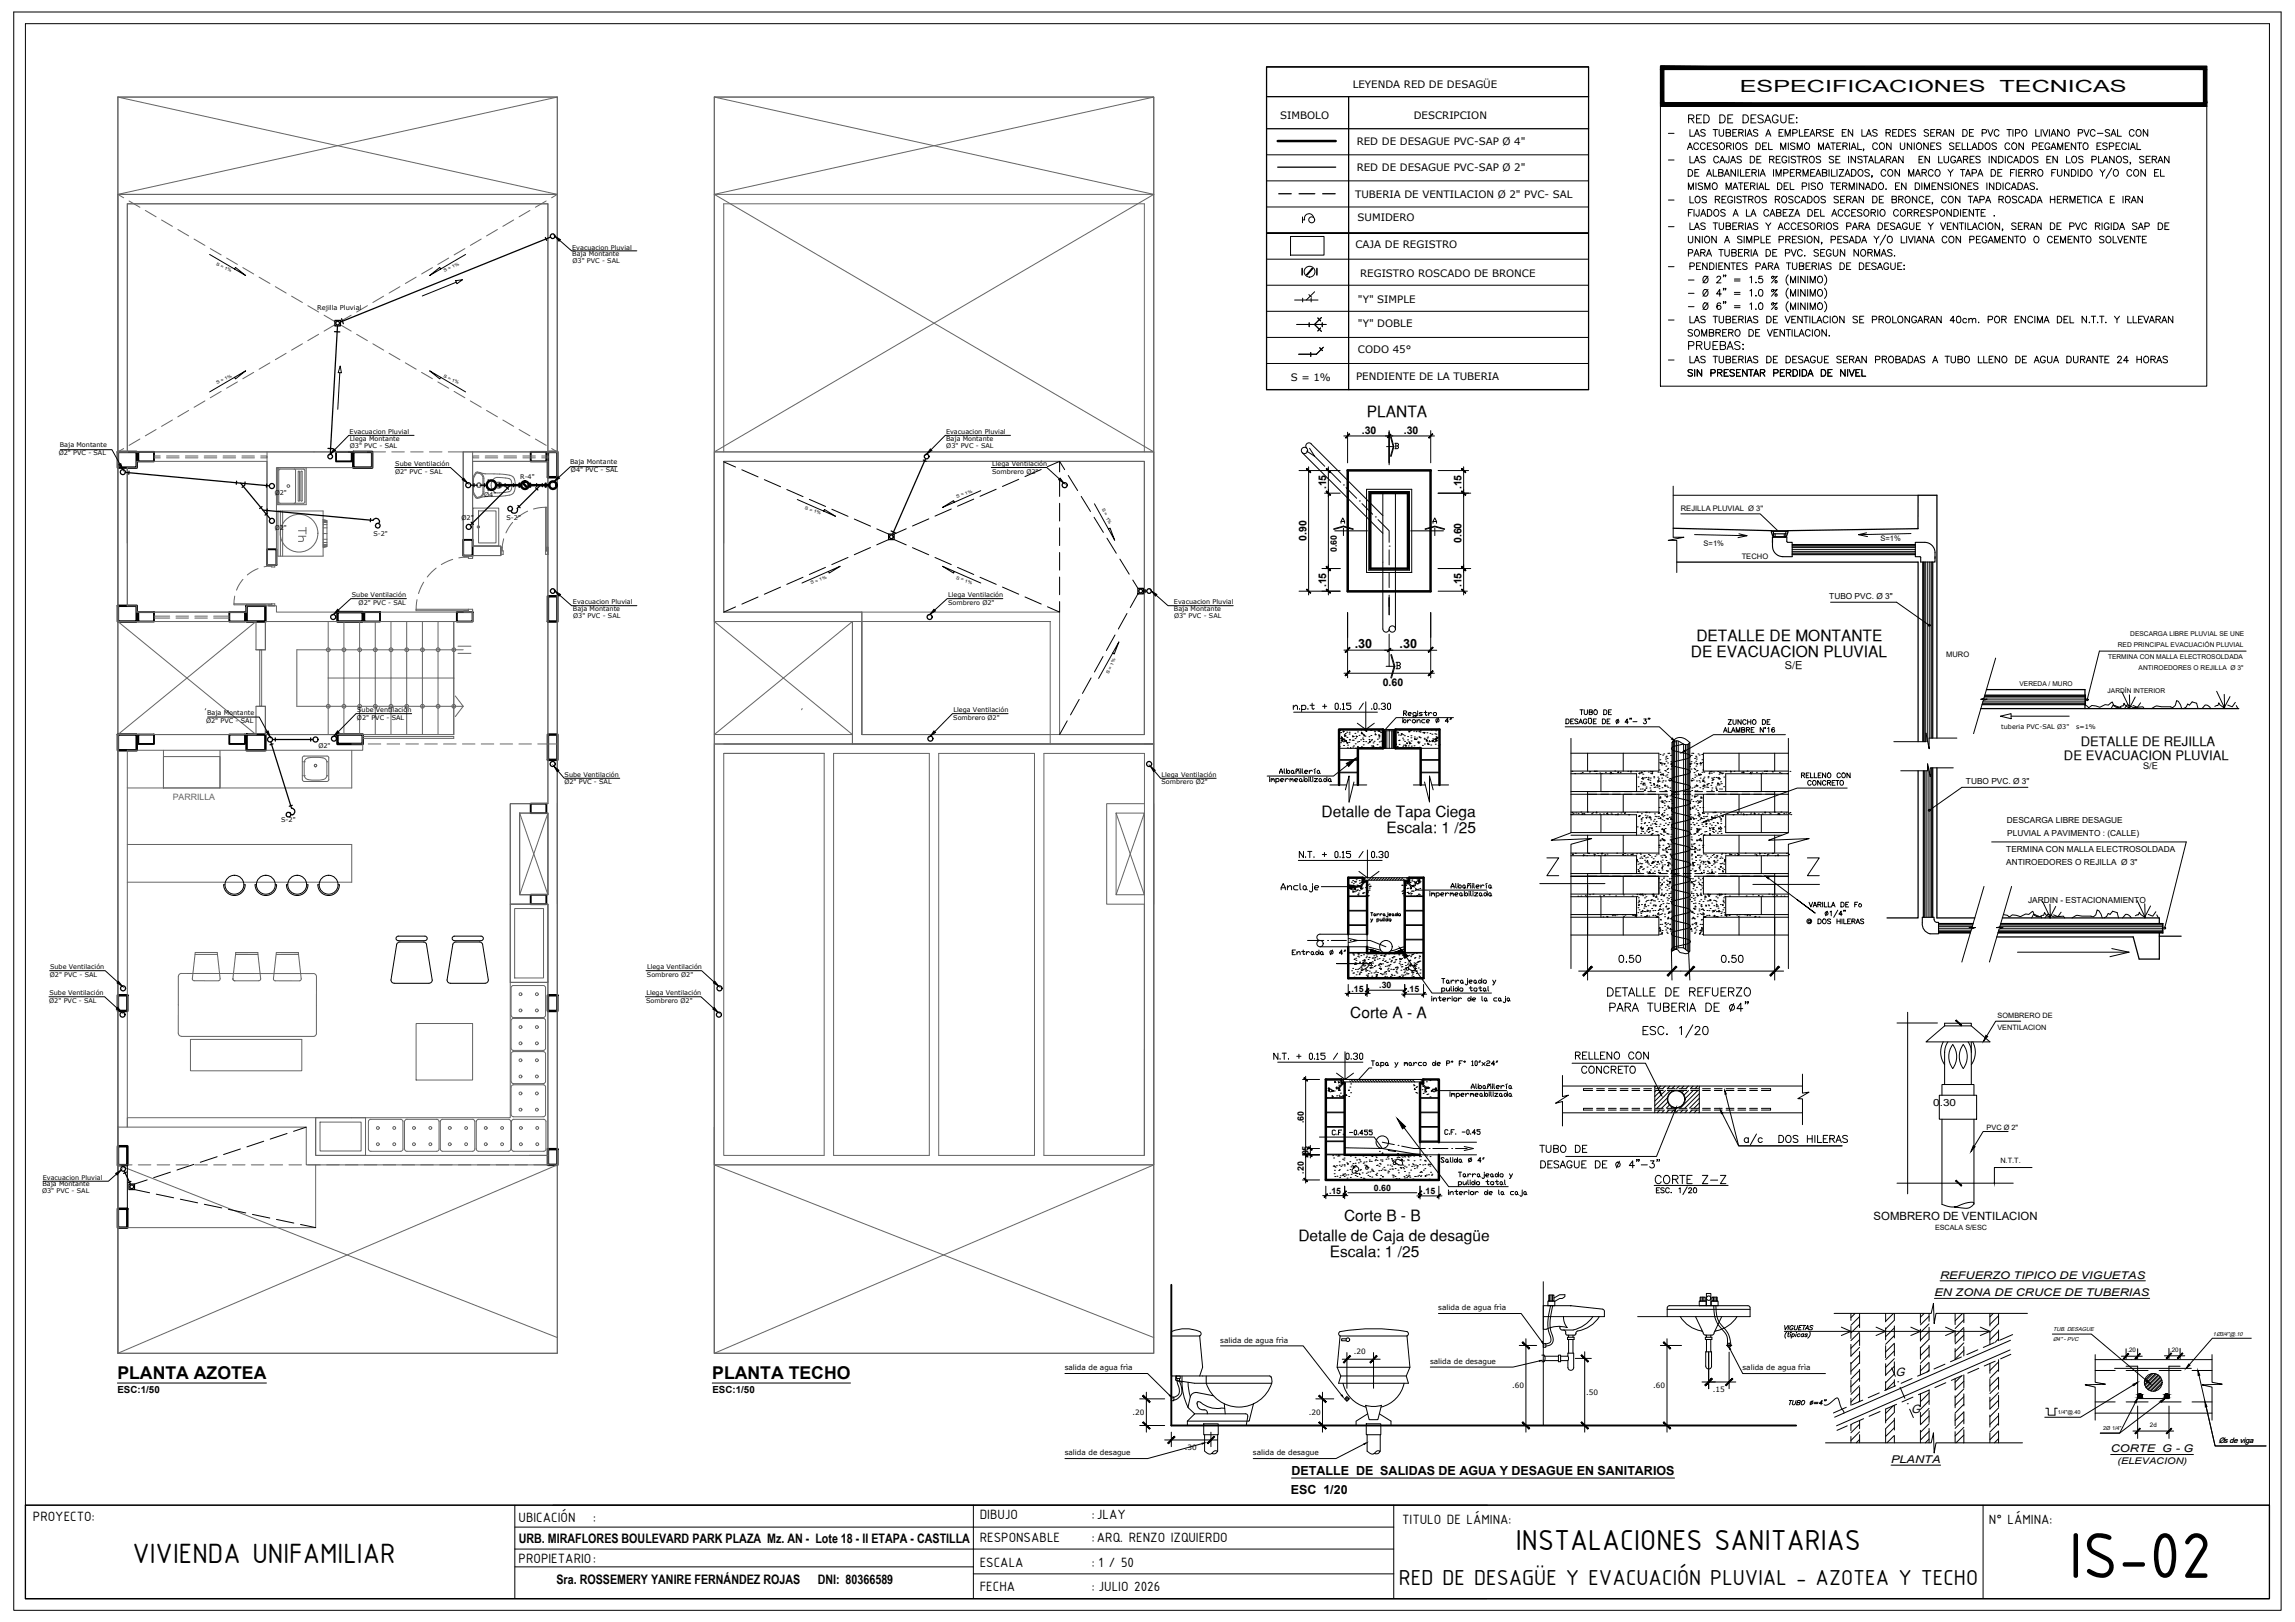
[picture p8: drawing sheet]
<svg xmlns="http://www.w3.org/2000/svg" width="841mm" height="594mm" viewBox="0 0 841 594" stroke-linecap="round" stroke-linejoin="round" font-family="sans-serif">
<defs><g id="words">
<text font-size="25.4" x="758.2" y="577.9">IS-02</text>
<text font-size="11.4" x="555.5" y="567.6">INSTALACIONES SANITARIAS</text>
<text font-size="11" x="48.5" y="572.3">VIVIENDA UNIFAMILIAR</text>
<text font-size="8.6" x="512.6" y="580.4">RED DE DESAGÜE Y EVACUACIÓN PLUVIAL - AZOTEA Y TECHO</text>
<g font-size="6.5">
<text x="43" y="505.2">PLANTA AZOTEA</text>
<text x="261" y="505.2">PLANTA TECHO</text>
</g>
<g font-size="6.2">
<text x="617.7" y="46.2">RED DE DESAGUE:</text>
<text x="617" y="56.4">ACCESORIOS DEL MISMO MATERIAL, CON UNIONES SELLADOS CON PEGAMENTO ESPECIAL</text>
<text x="610.3" y="61.4">- LAS CAJAS DE REGISTROS SE INSTALARAN EN LUGARES INDICADOS EN LOS PLANOS, SERAN</text>
<text x="610.3" y="75.8">- LOS REGISTROS ROSCADOS SERAN DE BRONCE, CON TAPA ROSCADA HERMETICA E IRAN</text>
<text x="610.3" y="85.7">- LAS TUBERIAS Y ACCESORIOS PARA DESAGUE Y VENTILACION, SERAN DE PVC RIGIDA SAP DE</text>
<text x="617.7" y="129.1">PRUEBAS:</text>
<text x="592" y="353.8">0.50</text>
<text x="629.7" y="353.8">0.50</text>
<text x="578.6" y="394.4">CONCRETO</text>
<text x="605.4" y="434.6">CORTE Z-Z</text>
</g>
<g font-size="6.1">
<text x="637.6" y="33.8">ESPECIFICACIONES</text>
<text x="732.8" y="33.8">TECNICAS</text>
</g>
<g font-size="5.7">
<text x="610.3" y="51.2">- LAS TUBERIAS A EMPLEARSE EN LAS REDES SERAN DE PVC TIPO LIVIANO PVC-SAL CON</text>
<text x="617.4" y="70.6">MISMO MATERIAL DEL PISO TERMINADO. EN DIMENSIONES INDICADAS.</text>
<text x="617.4" y="80.4">FIJADOS A LA CABEZA DEL ACCESORIO CORRESPONDIENTE .</text>
<text x="617.4" y="95.2">PARA TUBERIA DE PVC. SEGUN NORMAS.</text>
<text x="610.3" y="99.8">- PENDIENTES PARA TUBERIAS DE DESAGUE:</text>
<text x="610.3" y="119.6">- LAS TUBERIAS DE VENTILACION SE PROLONGARAN 40cm. POR ENCIMA DEL N.T.T. Y LLEVARAN</text>
<text x="617.4" y="124.5">SOMBRERO DE VENTILACION.</text>
<text x="610.3" y="134.1">- LAS TUBERIAS DE DESAGUE SERAN PROBADAS A TUBO LLENO DE AGUA DURANTE 24 HORAS</text>
<text x="617.4" y="139">SIN PRESENTAR PERDIDA DE NIVEL</text>
<text x="500.9" y="152.6">PLANTA</text>
<text x="621.6" y="234.8">DETALLE DE MONTANTE</text>
<text x="619.6" y="240.6">DE EVACUACION PLUVIAL</text>
<text x="484.3" y="299.1">Detalle de Tapa Ciega</text>
<text x="508" y="305.3">Escala: 1 /25</text>
<text x="494.8" y="373">Corte A - A</text>
<text x="576.1" y="389.1">RELLENO CON</text>
<text x="563" y="423.3">TUBO DE</text>
<text x="492.6" y="447.2">Corte B - B</text>
<text x="475.8" y="454.4">Detalle de Caja de desagüe</text>
<text x="487.3" y="460.5">Escala: 1 /25</text>
</g>
<text font-size="5.7" fill="#636466" x="112.9" y="199.7" transform="rotate(-90 112.9 199.7)">Th</text>
<g font-size="5.3">
<text x="465.7" y="389.1">N.T. + 0.15 / 0.30</text>
<text x="12" y="557">PROYECTO:</text>
<text x="190" y="557.6">UBICACIÓN</text>
<text x="217.4" y="557.6">:</text>
<text x="359" y="556.5">DIBUJO</text>
<text x="400.1" y="556.5">:JLAY</text>
<text x="513.8" y="558.3">TITULO DE LÁMINA:</text>
<text x="728.9" y="558.3">N° LÁMINA:</text>
<text x="359" y="564.6">RESPONSABLE</text>
<text x="400.1" y="564.6">:ARQ. RENZO IZQUIERDO</text>
<text x="190" y="572.3">PROPIETARIO:</text>
<text x="359" y="574.1">ESCALA</text>
<text x="400.1" y="574.1">: 1 / 50</text>
<text x="359" y="582.6">FECHA</text>
<text x="400.1" y="582.6">: JULIO 2026</text>
</g>
<g font-size="4.9">
<text x="577.8" y="262.8">TUBO DE</text>
<text x="512.9" y="266">bronce 4&quot;</text>
<text x="659" y="286.1">RELLENO CON</text>
<text x="661.1" y="288.9">CONCRETO</text>
<text x="472.4" y="351">Entrada 4&quot;</text>
<text x="526.7" y="426.9">Salida 4&quot;</text>
</g>
<g font-size="4.8">
<text x="762.5" y="273.3">DETALLE DE REJILLA</text>
<text x="756.4" y="278.2">DE EVACUACION PLUVIAL</text>
<text x="190.1" y="565">URB. MIRAFLORES BOULEVARD PARK PLAZA Mz. AN - Lote 18 - II ETAPA - CASTILLA</text>
<text x="203.9" y="580.3">Sra. ROSSEMERY YANIRE FERNÁNDEZ ROJAS</text>
<text x="299.7" y="580.3">DNI: 80366589</text>
</g>
<g font-size="4.6">
<text x="496.5" y="237.3">.30</text>
<text x="512.9" y="237.2">.30</text>
<text x="473.3" y="540.4">DETALLE DE SALIDAS DE AGUA Y DESAGUE EN SANITARIOS</text>
<text x="473" y="547.1">ESC 1/20</text>
</g>
<g font-size="4.4">
<text x="652.6" y="488.2">VIGUETAS</text>
<text x="694.6" y="504.1">G</text>
<text x="700.3" y="517.5">G</text>
</g>
<text font-size="4.2" x="686.6" y="446.8">SOMBRERO DE VENTILACION</text>
<text font-size="4" x="654.1" y="244.9">S/E</text>
<g font-size="3.9">
<text x="499" y="158.9">.30</text>
<text x="514.4" y="158.9">.30</text>
<text x="486" y="179.3" transform="rotate(-90 486 179.3)">.15</text>
<text x="535.6" y="179.3" transform="rotate(-90 535.6 179.3)">.15</text>
<text x="478.8" y="198.2" transform="rotate(-90 478.8 198.2)">0.90</text>
<text x="535.6" y="199" transform="rotate(-90 535.6 199)">0.60</text>
<text x="486" y="215.2" transform="rotate(-90 486 215.2)">.15</text>
<text x="535.6" y="215.2" transform="rotate(-90 535.6 215.2)">.15</text>
<text x="506.7" y="251.2">0.60</text>
<text x="710.9" y="468.3">REFUERZO TIPICO DE VIGUETAS</text>
<text x="708.9" y="474.7">EN ZONA DE CRUCE DE TUBERIAS</text>
<text x="773.5" y="531.9">CORTE G - G</text>
<text x="693" y="535.8">PLANTA</text>
</g>
<g font-size="3.8">
<text x="495.7" y="32.3">LEYENDA RED DE DESAGÜE</text>
<text x="469.2" y="43.5">SIMBOLO</text>
<text x="518.1" y="43.5">DESCRIPCION</text>
<text x="497.2" y="53.2">RED DE DESAGUE PVC-SAP Ø 4&quot;</text>
<text x="497.2" y="62.8">RED DE DESAGUE PVC-SAP Ø 2&quot;</text>
<text x="496.6" y="72.5">TUBERIA DE VENTILACION Ø 2&quot; PVC- SAL</text>
<text x="497.5" y="80.9">SUMIDERO</text>
<text x="496.7" y="91">CAJA DE REGISTRO</text>
<text x="498.4" y="101.4">REGISTRO ROSCADO DE BRONCE</text>
<text x="497.6" y="111">&quot;Y&quot; SIMPLE</text>
<text x="497.6" y="119.9">&quot;Y&quot; DOBLE</text>
<text x="497.6" y="129.3">CODO 45°</text>
<text x="473" y="139.5">S = 1%</text>
<text x="496.9" y="139.2">PENDIENTE DE LA TUBERIA</text>
</g>
<g font-size="3.6">
<text x="708.4" y="405">0.30</text>
<text x="43.1" y="510.3">ESC:1/50</text>
<text x="261.1" y="510.3">ESC:1/50</text>
</g>
<text font-size="3.4" x="785.3" y="281.8">S/E</text>
<text font-size="3.3" x="776" y="536.1">(ELEVACION)</text>
<g font-size="3.2">
<text x="489.9" y="202.1" transform="rotate(-90 489.9 202.1)">0.60</text>
<text x="495.2" y="363.2">.15</text>
<text x="505.4" y="362">.30</text>
<text x="515.6" y="363.5">.15</text>
<text x="477.8" y="411.4" transform="rotate(-90 477.8 411.4)">.60</text>
<text x="479.6" y="424.1" transform="rotate(-90 479.6 424.1)">.05</text>
<text x="477.9" y="429.8" transform="rotate(-90 477.9 429.8)">.20</text>
<text x="487" y="437.3">.15</text>
<text x="503.4" y="436.2">0.60</text>
<text x="521.5" y="437.4">.15</text>
</g>
<text font-size="3.2" fill="#636466" x="63.3" y="293.1">PARRILLA</text>
<g font-size="3">
<text x="670.3" y="219.5">TUBO PVC. Ø 3&quot;</text>
<text x="720.4" y="287.3">TUBO PVC. Ø 3&quot;</text>
<text x="735.4" y="301.4">DESCARGA LIBRE DESAGUE</text>
<text x="735.6" y="306.3">PLUVIAL A PAVIMENTO : (CALLE)</text>
<text x="735.2" y="312.2">TERMINA CON MALLA ELECTROSOLDADA</text>
<text x="735.2" y="316.9">ANTIROEDORES O REJILLA Ø 3&quot;</text>
<text x="743.2" y="330.7">JARDIN - ESTACIONAMIENTO</text>
</g>
<g font-size="2.8">
<text x="615.9" y="187.2">REJILLA PLUVIAL Ø 3''</text>
<text x="624.3" y="200">S=1%</text>
<text x="689.1" y="198.3">S=1%</text>
<text x="638.3" y="204.6">TECHO</text>
<text x="713.2" y="240.6">MURO</text>
<text x="813.1" y="528.5">Øs de viga</text>
</g>
<g font-size="2.7">
<text x="732" y="377.1">VENTILACION</text>
<text x="732" y="373">SOMBRERO DE</text>
<text x="728" y="413.9">PVC Ø 2&quot;</text>
<text x="733" y="426">N.T.T.</text>
<text x="527" y="479.9">salida de agua frìa</text>
<text x="447.2" y="491.7">salida de agua frìa</text>
<text x="496.1" y="496">.20</text>
<text x="390.2" y="501.9">salida de agua frìa</text>
<text x="524.1" y="499.5">salida de desague</text>
<text x="638.6" y="501.9">salida de agua frìa</text>
<text x="554.1" y="508.4">.60</text>
<text x="605.8" y="508.4">.60</text>
<text x="627.6" y="509.9">.15</text>
<text x="581.2" y="510.8">.50</text>
<text x="415.1" y="518.2">.20</text>
<text x="479.6" y="518.2">.20</text>
<text x="390.2" y="533">salida de desague</text>
<text x="434.2" y="531.1">.30</text>
<text x="459.2" y="533">salida de desague</text>
</g>
<text font-size="2.6" x="709.1" y="450.5">ESCALA S/ESC</text>
<g font-size="2.4">
<text x="209.7" y="93.8">Baja Montante</text>
<text x="209.7" y="91.4">Evacuacion Pluvial</text>
<text x="209.8" y="96.4">Ø3&quot; PVC - SAL</text>
<text x="116.2" y="113.4">Rejilla Pluvial</text>
<text x="128.1" y="159">Evacuacion Pluvial</text>
<text x="128.1" y="161.4">Llega Montante</text>
<text x="346.7" y="159">Evacuacion Pluvial</text>
<text x="346.7" y="161.4">Baja Montante</text>
<text x="21.5" y="166.8">Ø2&quot; PVC - SAL</text>
<text x="21.9" y="163.9">Baja Montante</text>
<text x="128.2" y="164">Ø3&quot; PVC - SAL</text>
<text x="346.8" y="164">Ø3&quot; PVC - SAL</text>
<text x="144.8" y="173.5">Ø2&quot; PVC - SAL</text>
<text x="144.9" y="170.7">Sube Ventilación</text>
<text x="208.9" y="170.1">Baja Montante</text>
<text x="209.2" y="173">Ø4&quot; PVC - SAL</text>
<text x="363.6" y="173.5">Sombrero Ø2&quot;</text>
<text x="363.6" y="170.7">Llega Ventilación</text>
<text x="190.6" y="175.3">R-4&quot;</text>
<text x="100.7" y="181.2">Ø2&quot;</text>
<text x="177.4" y="181.9">Ø4&quot;</text>
<text x="169.1" y="190.6">Ø2&quot;</text>
<text x="185.6" y="190.4">S-2&quot;</text>
<text x="100.7" y="194">Ø2&quot;</text>
<text x="136.8" y="196.3">S-2&quot;</text>
<text x="128.9" y="218.7">Sube Ventilación</text>
<text x="131.4" y="221.5">Ø2&quot; PVC - SAL</text>
<text x="210" y="221.4">Evacuacion Pluvial</text>
<text x="347.4" y="221.5">Sombrero Ø2&quot;</text>
<text x="347.5" y="218.7">Llega Ventilación</text>
<text x="430.2" y="221.4">Evacuacion Pluvial</text>
<text x="210" y="223.8">Baja Montante</text>
<text x="210" y="226.3">Ø3&quot; PVC - SAL</text>
<text x="430.2" y="223.8">Baja Montante</text>
<text x="430.3" y="226.3">Ø3&quot; PVC - SAL</text>
<text x="780.6" y="233">DESCARGA LIBRE PLUVIAL SE UNE</text>
<text x="776.1" y="236.8">RED PRINCIPAL EVACUACIÓN PLUVIAL</text>
<text x="772.5" y="241.5">TERMINA CON MALLA ELECTROSOLDADA</text>
<text x="783.7" y="245.3">ANTIROEDORES O REJILLA Ø 3&quot;</text>
<text x="740.1" y="251.2">VEREDA / MURO</text>
<text x="772.4" y="254">JARDÍN INTERIOR</text>
<text x="75.9" y="261.8">Baja Montante</text>
<text x="130.8" y="263.6">Ø2&quot; PVC - SAL</text>
<text x="130.9" y="260.8">Sube Ventilación</text>
<text x="349.3" y="263.6">Sombrero Ø2&quot;</text>
<text x="349.4" y="260.8">Llega Ventilación</text>
<text x="75.5" y="264.7">Ø2&quot; PVC - SAL</text>
<text x="733.4" y="267">tuberia PVC-SAL Ø3&quot;</text>
<text x="760.8" y="267">s=1%</text>
<text x="116.7" y="274">Ø2&quot;</text>
<text x="206.8" y="287.3">Ø2&quot; PVC - SAL</text>
<text x="206.9" y="284.5">Sube Ventilación</text>
<text x="425.6" y="287.3">Sombrero Ø2&quot;</text>
<text x="425.7" y="284.5">Llega Ventilación</text>
<text x="103.1" y="301.2">S-2&quot;</text>
<text x="18.3" y="357.8">Ø2&quot; PVC - SAL</text>
<text x="18.4" y="355">Sube Ventilación</text>
<text x="237.1" y="357.8">Sombrero Ø2&quot;</text>
<text x="237.1" y="355">Llega Ventilación</text>
<text x="18.1" y="364.5">Sube Ventilación</text>
<text x="236.9" y="364.5">Llega Ventilación</text>
<text x="18" y="367.4">Ø2&quot; PVC - SAL</text>
<text x="236.8" y="367.4">Sombrero Ø2&quot;</text>
<text x="15.4" y="437.1">Ø3&quot; PVC - SAL</text>
<text x="15.5" y="434.6">Baja Montante</text>
<text x="15.7" y="432.2">Evacuacion Pluvial</text>
</g>
<g font-size="2.3">
<text x="779.6" y="495.3">.20</text>
<text x="795.2" y="495.1">.20</text>
<text x="787.9" y="522.7">2d</text>
</g>
<g font-size="2.1">
<text x="752.4" y="487.7">TUB. DESAGUE</text>
<text x="752.4" y="491">Ø4&quot; - PVC</text>
<text x="810.9" y="489.3">1Ø3/4&quot;@.10</text>
</g>
<g font-size="2">
<text x="754.1" y="518">1/4&quot;@.40</text>
<text x="770.7" y="523.9">2Ø 1/4&quot;</text>
</g>
<g font-size="1.6">
<text x="79" y="97" transform="rotate(26 79 97)">S = 1%</text>
<text x="162.9" y="99.7" transform="rotate(-26 162.9 99.7)">S = 1%</text>
<text x="79.5" y="140.8" transform="rotate(-26 79.5 140.8)">S = 1%</text>
<text x="162.4" y="138.1" transform="rotate(26 162.4 138.1)">S = 1%</text>
<text x="350.6" y="182.3" transform="rotate(-19 350.6 182.3)">S = 1%</text>
<text x="294.8" y="186.5" transform="rotate(19 294.8 186.5)">S = 1%</text>
<text x="403.8" y="186.4" transform="rotate(65 403.8 186.4)">S = 1%</text>
<text x="297.2" y="214.1" transform="rotate(-19 297.2 214.1)">S = 1%</text>
<text x="350.3" y="212" transform="rotate(19 350.3 212)">S = 1%</text>
<text x="406.4" y="247" transform="rotate(-65 406.4 247)">S = 1%</text>
</g>
</g></defs>
<!-- layer: 0 -->
<g fill="none" stroke="#000" stroke-width=".37">
<path d="M9.3 8.7h822.4v576.8h-822.4zM509.1 158.3v11.9M509.8 160l1 3.6M477.2 165.8l16.7 16.7M479.9 164.2l1.8 2.9-2.9-1.9M480.5 162.6l13.4 13.4M480.5 162.5a1.15 1.15 0 0 0-1.6 0 1.15 1.15 0 0 0 0 1.7M508.1 163.6h2.7l-1 3.6M509.6 160l1 3.6-1 3.5M511.2 162.4h.9l.4 .3-.4 .6M511.5 163.3h.6l.4 .7-.4 .3h-.9M511.5 162.4v1.9"/>
<path d="M613.2 178.1v18.7h3.9l-5.7 1.1h3.1v11.8M488.7 193.7l3.6-1 3.6 1M488.8 193.9l3.5-1 3.6 1M489.1 194.4h12M491.4 191.7v-.7l.7-1.3 .6 1.3v.7M491.4 191h1.3M492.3 193.5v2.7M517 194.4h12M522.2 193.7l3.6-1 3.6 1M522.3 193.9l3.5-1 3.5 1M525.1 191.7v-.7l.7-1.3 .6 1.3v.7M525.1 191h1.3"/>
<path d="M525.8 193.5v2.7M615.9 188.2h29.1l6.4 6.1M621 195.8l19.2 .4M637.2 195.5l3 .7-3.3 .7M684 195.1l-2.9 .7 3.3 .7M700.3 195.4l-19.2 .4M506.8 216.6v13.8M511.4 216.6v13.8M506.8 230.4a1.15 1.15 0 0 0 1.1 1.1 1.15 1.15 0 0 0 1.2-1.1M509.7 239.8l1.2 4.2-1.2 4.3M509.9 239.7l1.3 4.3M670.8 220.6h24.2l12 8.4"/>
<path d="M823.1 238.5h-53.8l-4.4 17.8M473.9 259.1l.8-.8h.4l.4 .4v1.2M473.9 258.3v1.6M476.2 259.5v.4M477 258.7l.4-.4h.8l.3 .4v.8l-.3 .4h-1.2M477 258.3v2.3M479.3 259.5v.4M480.1 258.3h1.5M480.8 257.5v2l.4 .4 .4-.4M484.7 258.7h1.5M485.4 257.9v1.6M489.6 257.5l.8 .4v1.6l-.4 .4-.7-.4v-1.6z"/>
<path d="M491.2 259.5v.4M492 257.9l.3-.4v2.4M492 259.9h.7M495 257.5h-1.5v.8h1.1l.4 .4v.8l-.4 .4h-.7l-.4-.4M499.6 257.5l-1.5 2.4M500.5 257v10.2l-3.1-2.3M502.7 259.5v.4M503.4 257.9l.5-.4 .7 .4v1.6l-.4 .4-.8-.4zM505.4 259.5v.4M506.1 257.9l.4-.4h.8l.4 .4-.4 .8h-.4M507.3 258.7l.4 .4-.4 .8h-.8l-.4-.4M508 244h3.2l-1.3 4.4"/>
<path d="M508.4 257.9l.4-.4 .8 .4v1.6l-.4 .4-.8-.4zM511.6 242.6h1.2l.4 .4-.4 .8M512 243.8h.8l.4 .4v.4l-.4 .3h-1.2M512 242.6v2.3M731.3 241l-4.3 14.9-1.2 .2h2.4l-1.4 .5-3.6 12.1M474.1 260.9h30.7M490.7 274.1h6.9M490.7 278.4h6.9M490.7 278.2h6.9M490.8 273.5h.1M490.8 268.4h.1M491.2 270.4h.1"/>
<path d="M491.3 272h.1M491.3 268.3h.1M491.6 269.8l.3 .4h-.3zM492.2 267.8l.4 .1-.3 .2zM492.3 270.7h.1M492.4 273h.1M492.5 271.3h.1M492.6 269.2h.1M492.8 269.1l.5 .5-.6 .1zM493 268.7h.1M493 271.1l.4 .2v.3zM493.5 268.2h.1"/>
<path d="M493.6 271.9l.4 .2-.3 .2zM493.6 270.1h.1M493.6 272h.1M493.7 273.9h.1M493.8 272.9h.1M494.3 271.9h.1M494.4 268.9h.1M494.4 268.2h.1M494.5 270.9h.1M494.6 271h.1M494.9 274.1v-.3l.3 .3M495.5 271.1h.1"/>
<path d="M495.7 273.6h.1M495.7 269.5l.3 .3h-.3zM495.9 271.1h.1M495.9 269.8h.1M496 273.2h.1M496.5 268.6h.1M496.6 270.5h.1M496.6 272.4h.1M496.7 274.1h.1M497 269.6l.4 .2-.3 .2zM497.4 271.8h.1M497.4 273.4h.1"/>
<path d="M497.5 268.1h.1M497.9 271.6h.1M498 269.3h.1M498.5 274.1l-.1-.3 .4 .1-.2 .2M498.6 271h.1M498.7 267.3h.1M498.9 268.2l.5 .4-.5 .1zM499.1 273.5l.2 .3h-.3zM499.3 270.3h.1M499.4 269h.1M499.5 270.9h.1M499.6 272.8h.1"/>
<path d="M499.6 271.6h.1M499.7 273.9h.1M499.9 269.1l.2 .4h-.3zM500.1 267.5h.1M500.2 269.6h.1M500.4 267.3l.4 .1-.3 .2zM500.5 271.6h.1M500.5 267.9h.1M501.1 273.9h.1M501.3 272.2h.1M501.6 269.8h.1M501.7 270.9h.1"/>
<path d="M501.7 271.9h.1M501.8 271.5l.4 .1-.3 .2zM502.3 267.5h.1M502.4 269.4h.1M502.4 267.5h.1M502.4 271.3h.1M502.5 273.2h.1M502.6 270.9h.1M502.8 273.8h.1M503.2 272.1h.1M503.2 273.1l.3 .3-.4 .1zM503.5 271.5h.1"/>
<path d="M503.6 267.8h.1M503.6 264.9l-3.1 2.3M503.8 268h.1M504 268.8l.3 .3h-.4zM504.3 274.1v-.3l.3 .3M504.6 272.7h.1M504.7 270.7h.1M505.1 267.2l.4 .5-.5 .1zM505.3 267.9h.1M505.3 269.1l.4 .2-.3 .2zM505.3 270.3h.1M505.4 269.8h.1"/>
<path d="M505.4 271.7h.1M505.5 273.6h.1M505.8 268h.1M505.9 273.7h.1M505.9 268.3h.1M506 271.5h.1M506.6 271.4h.1M506.7 267.7h.1M506.8 272.6h.1M506.8 267.2h4.6M506.8 267.6h4.6M506.8 273.4v.3"/>
<path d="M506.8 273.6v.1M507 267.6v6.5h-.2M511.2 267.6v6.5h.2M511.4 272.6l.1-.2 .2 .3h-.3M512 273.4h.1M512.3 268l.2 .4h-.3zM512.5 269.2h.1M512.6 271.2h.1M512.7 272.6h.1M512.7 271.1h.1M513.2 269.3h.1M513.5 268.7l.4 .1-.2 .2z"/>
<path d="M514 270.4h.1M514.1 273.5h.1M514.1 269.1h.1M514.2 271h.1M514.3 272.9h.1M514.3 261.2h.9l.3-.5-.3-.3h-.9v1.7M514.6 269.5h.1M514.7 271.5h.1M514.9 272.9l.4 .1-.3 .2zM515.1 273.3h.1M515.6 272l.3 .3-.4 .1zM515.8 271h.1"/>
<path d="M515.8 269.8h.1M516.1 273.2h.1M516.1 271.7h.1M516.2 273.8h.1M516.4 267.7l.3 .3h-.4zM516.6 271.9l.5 .4-.6 .1zM517 269.5h.1M517 270.2h.1M517.1 271.4h.1M517.2 273.3h.1M517.7 274h.1M518 267.8h.1"/>
<path d="M518.2 273.1h.1M518.3 269.9h.1M518.4 270.5l.4 .2-.3 .2zM518.9 270.9h.1M518.9 268h.1M519.2 270.4h.1M519.4 273.8h.1M519.5 260.4v.3M519.7 271.6l.3 .4h-.4zM519.8 272.2h.1M519.9 268h.1M520 269.9h.1"/>
<path d="M520 271.8h.1M520.1 270.1h.1M520.1 273.7h.1M520.4 268.1h.1M520.5 270.2h.1M520.6 274.1h6.9M520.6 278.4h6.9M520.6 278.2h6.9M521.3 273h.1M521.4 268.3h.1M521.8 268.2l.4 .2-.3 .2zM521.9 270.4h.1"/>
<path d="M521.9 270.7h.1M522 272.5h.1M522.4 260.4v1.4l.3 .3 .3-.3M522.5 270.9h.1M522.7 270.9l.5 .5-.5 .1zM522.9 268.4h.1M523 270.3h.1M523 272.2h.1M523.2 270h.1M523.2 272.4l.4 .1-.3 .2zM523.4 272.7h.1M523.8 271.3l.3 .3h-.4z"/>
<path d="M524 268.6h.1M524.3 272.9h.1M524.7 271.3l.5-.2-.2 .5zM524.7 268.9h.1M525 270.6h.1M525.8 268.8h.1M525.9 270.7h.1M525.9 272.6h.1M526.2 268.9h.1M526.2 269.8h.1M526.6 270.1l.4 .1-.2 .2zM527 273.1h.1"/>
<path d="M527.4 272.7h.1M612.7 272v76.3l.4-.2a3.6 3.6 0 0 1 5.5 .3l.7-.1a1.82 1.82 0 0 1-2.7 .8 2.01 2.01 0 0 1-1.8-1.2l-.8-.3M613.3 271.2a3.4 3.4 0 0 1 5.2 .1l.8 .7a2.01 2.01 0 0 1-3.2 0 2.38 2.38 0 0 0-3.4 0zM619.3 272v76.3M717.1 270.3h-10.2v3.9l-1.1-5.7v3.1h-11.8M465.3 284.6v.3M465.3 285.2v1.1M465.8 285.4l.3-.2 .3 .5M465.8 285.2v1.1M466.4 285.4l.3-.2 .3 .2v.9M467.6 285.4l.2-.2 .9 .2v.6l-.3 .3h-.8M467.6 285.2v1.7"/>
<path d="M468.9 283.3v-.6l.6-1.1 .5 1.1v.6M468.9 282.7h1.1M469.3 285.7h.8l.3-.3-.3-.2-.8 .2 .3 .9h.5M470.6 281.6v1.4l.3 .3M471 285.2v1.1M471.5 281.6v1.7M472 282.1l.6 .3v.6l-.3 .3-.8-.6zM472.2 285.4l-.6-.2-.6 .5M472.7 285.4l.3-.2 .3 .5M472.7 285.2v1.1M473.3 285.4l.3-.2 .3 .2v.9M473.5 282.1l.6 .3v.6l-.3 .3-.6-.3z"/>
<path d="M474.1 283l.2 .3M474.5 285.7h.8l.3-.3-.3-.2-.8 .2v.6l.2 .3h.6M474.9 282.7l.9-.6 .3 .3v.9M474.9 282.1v1.2M476.1 281.6l-.3 .3-.6-.3-.3 .3M476.2 285.4l.6-.2 .3 .2v.6l-.6 .3zM476.7 281.6v.3M476.7 282.1v1.2M477.1 286l.2 .3M477.2 281.6v1.4l.3 .3M477.9 285.7l.6-.5 .6 .2v.6l-.3 .3zM477.9 284.6v1.7"/>
<path d="M478.1 282.7h.9l.2-.3-.2-.3h-.6l-.3 .3 .3 .9h.6M479.6 284.6v.3M479.6 285.2v1.1M479.8 282.1v1.2M480.2 284.6v1.4l.3 .3M481 282.4l-.6-.3-.6 .6M481.1 284.6v.3M481.1 285.2v1.1M481.6 285.2h1.2l-1.2 1.1h1.2M481.8 282.1v1.2M482.1 281.6l-.6 .3M482.7 282.4l.6-.3 .3 .3v.6l-.6 .3-.3-.3z"/>
<path d="M483.4 285.4l.3-.2 .5 .2-.2 .9-.6-.3zM483.6 283l.2 .3M484.2 286l.3 .3M485.1 285.4l.6-.2 .5 .5-.8 .6-.3-.3zM486.2 284.6v1.7M486.8 285.4l.3-.2 .6 .2-.3 .9-.6-.3zM487.7 286l.3 .3M490.7 282.8h6.9M490.7 283h6.9M520.6 282.8h6.9M520.6 283h6.9M715.8 281.2h-8.5v3.3l-.9-4.8v2.6h-9.9"/>
<path d="M743.1 288.4h-24.1l-12 8.4M475.8 315.1h30.7M477.7 311.8v2.3l-1.6-2.3v2.3M478.5 313.7v.4M479.2 311.8h1.5M480 311.8v2.3M481.5 313.7v.4M484.6 313h1.5M485.4 312.2v1.5M489.2 312.2l.4-.4 .7 .4v1.5l-.4 .4-.7-.4zM491.1 313.7v.4M491.9 312.2l.4-.4v2.3"/>
<path d="M491.9 314.1h.7M494.9 311.8h-1.5v.8h1.1l.4 .4v.7l-.4 .4h-.7l-.4-.4M499.5 311.8l-1.5 2.3M501.1 311.3v10.2l-3.1-2.3M502.6 312.2l.4-.4 .7 .4v1.5l-.3 .4-.8-.4zM504.5 313.7v.4M505.3 312.2l.4-.4h.7l.4 .4v.4l-.7 .4M505.4 319.2l-3.2 2.3M506.4 313l.4 .4-.4 .7h-.7l-.4-.4M507.6 312.2l.4-.4 .7 .4v1.5l-.3 .4-.8-.4zM729.9 308.4h71.3l-7.9 31.5M82.4 324.1l-.4-.1a3.9 3.9 0 0 0 3.9 4 3.9 3.9 0 0 0 4-4l-.6 .1"/>
<path d="M94 324.1l-.5-.1a3.9 3.9 0 0 0 3.9 4 3.9 3.9 0 0 0 4-4l-.5 .1M105.5 324.1l-.5-.1a3.9 3.9 0 0 0 3.9 4 3.9 3.9 0 0 0 4-4l-.5 .1M123.9 324.1h.5M124.4 324a3.9 3.9 0 0 1-4 4 3.9 3.9 0 0 1-3.9-4l.5 .1M469.5 325.9v-.7l.7-1.6 .8 1.6v.7M469.5 325.2h1.5M471.8 325.2l.7-.8h.4l.4 .4v1.1M471.8 324.4v1.5M475.6 324.4h-1.1l-.4 .4v.7l.4 .4h1.1M476.4 323.6v1.9l.4 .4M477.5 324.8l.4-.4 .8 .4v.7l-.4 .4-.8-.4zM478.7 325.5l.4 .4"/>
<path d="M481 324.4v1.9l-.4 .4-.8-.4M481 323.6v.4M481.8 325.2h1.1l.4-.4-.4-.4h-.8l-.3 .4v.7l.3 .4h.8M484.2 324.8h10.1M494.1 328.4h6.9M494.1 328.1h6.9M494.1 333.4h6.9M494.1 333.7h6.9M494.1 339h6.9M494.1 338.7h6.9M495.3 323.1h.1M495.5 324.9h.1"/>
<path d="M495.6 326.6h.1M495.7 322.6h.1M495.7 324.2h.1M495.7 324.8h.1M495.7 326.8h.1M495.9 326.5h.1M495.9 323.7h.1M496.3 322.8h.1M496.3 326.6h.1M496.5 323.1h.1M496.8 323h.1M496.9 326.4h.1"/>
<path d="M497 322.2h.1M497.2 326.1h.1M497.2 324.2h.1M497.5 325.9h.1M497.5 327.7h.1M497.5 321.6h.1M497.6 324.7l.8 .1 .2 .7h.4h-.4M497.7 324.3l-.1 .4 .1-.4M497.7 327.8h.1M497.8 327.1h.1M498.1 322.6h.1M498.1 326.2h.1"/>
<path d="M498.2 323.5h.1M498.7 323.2h.1M498.7 325.4h.1M498.7 324.8h.1M498.8 325.6h.1M499 324.2h.1M499 323.3h.1M499 325.6h.1M499.2 325.2h.1M499.3 327.3h.1M499.3 323.3h.1M499.4 321.5h22.3"/>
<path d="M499.4 327h.1M499.6 322.1h.1M499.9 327h.1M499.9 322h.1M499.9 322.8l-1.3 1.6-.9-.1M500 321.8h.1M500 321.5v.9h15.7v-.9M500.3 325.1h.1M500.4 322.8l-1.6 1.8 .2 .9M500.5 328.2h.1M500.8 327.6h.1M501 324.3h.1"/>
<path d="M501 328.2h.1M501 322.4v.4M501.2 324.1h.1M501.2 326.7h.1M501.2 326.3h.1M501.2 328.1h.1M501.4 321.5l-.2 .2M501.4 328.1h.1M501.7 323.8h.1M501.7 326h.1M501.8 325.3h.1M501.8 324.7h.1"/>
<path d="M502 324.7h.1M502.1 324.6h.1M502.3 334.3h.8M502.3 336.6l.4 .7M502.4 321.5l-.9 .9M502.7 334.3v1.1M503.1 336.6l-.8 1.1M503.4 321.5l-1 .9M503.4 334.8l.4-.1 .2 .5-.4 .2zM504 335.2l.2 .2M504.3 321.5l-.9 .9M504.6 336.8l.2-.2 .6 .2-.2 .5h-.6"/>
<path d="M504.6 334.7v.7M504.6 336.6v1.1M505.3 321.5l-.9 .9M505.4 334.8l-.4-.1-.4 .3M505.8 336.6l.1 .7 .6-.4M505.8 334.7v.7M506.3 321.5l-.9 .9M506.5 334.8l-.4-.1-.3 .3M506.5 336.6v.7M506.9 334.8l.4-.1 .2 .5-.4 .2zM506.9 336.2l.2 1.1M507.3 321.5l-1 .9"/>
<path d="M507.5 335.2l.2 .2M507.5 336.2v.2M507.5 336.6v.7M507.9 336.8l.3-.2 .4 .3-.6 .4zM508.2 321.5l-.9 .9M508.6 334.7v.9l-.2 .2-.4-.2M508.6 334.3v.2M508.6 336.2v1.1M509 335h.6l.2-.2-.2-.1-.6 .1 .2 .6h.4M509.2 336.6l.6 .2-.2 .5-.6-.1zM509.2 321.5l-.9 .9M510.2 334.8l.1-.1 .4 .1-.2 .6-.3-.2z"/>
<path d="M510.2 321.5l-.9 .9M510.7 335.2l.2 .2M511.2 321.5l-1 .9M511.3 334.8l.4-.1 .4 .3-.6 .4zM512.1 334.3v1.1M512.1 321.5l-.9 .9M512.5 334.8l.5-.1 .2 .5-.5 .2zM513.1 321.5l-.9 .9M513.7 324.2h.1M513.7 326.4h.1M513.9 324.3h.1M513.9 327.3h.1"/>
<path d="M514.1 327.4h.1M514.1 321.5l-.9 .9M514.1 326.2h.1M514.2 326.7h.1M514.4 328.1h.1M514.5 325.9h.1M514.5 322l-.3 .4M514.8 328.4h6.9M514.8 328.1h6.9M514.8 333.4h6.9M514.8 333.7h6.9M514.8 339h6.9"/>
<path d="M514.8 338.7h6.9M514.8 322.4v.4M515 323.8h.1M515 323.5h.1M515.1 324.4h.1M515.4 323.8h.1M515.4 321.6h.1M515.4 322.8l1.5 1.8-.2 .9M515.5 323.3h.1M515.6 325.5h.1M515.6 326.9h.1M515.6 323.6h.1"/>
<path d="M515.7 322.9h.1M515.8 322.8l1.4 1.6 .9-.1v.4M515.9 325.3h.1M515.9 326.8h.1M516.1 327.2h.1M516.2 327.4h.1M516.5 323.3h.1M516.7 327.1h.1M516.7 323.3h.1M517 327.8h.1M517.2 326.4h.1M517.2 327.3h.1"/>
<path d="M517.4 322.7h.1M517.4 322.3h.1M517.5 326.4h.1M517.6 324.6h.1M517.8 326.4h.1M518 324.2h.1M518.1 322.8h.1M518.1 324.3v.4l-.8 .1-.2 .7h-.4h.4M518.1 328.3h.1M518.2 324.9h.1M518.4 324.3h.1M518.5 323.9h.1"/>
<path d="M518.6 326.1h.1M518.7 325.9h.1M518.8 323.4h.1M519 325.8h.1M519.1 321.9h.1M519.2 328h.1M519.3 323.7h.1M519.4 321.9h.1M519.6 322.4h.1M519.6 325.7h.1M519.7 327.7h.1M519.8 322.3h.1"/>
<path d="M519.8 327.5h.1M520 322.9l.3 .5h-.2zM520 328.3h.1M520.2 327.8h.1M520.3 325.4h.1M520.4 323h.1M524 326.4v.3M524 327v1.2M524.6 327.3l.2-.3 .3 .6M524.6 327v1.2M525.1 327.3l.3-.3 .3 .3v.9M526.3 327.3l.3-.3h.5l.3 .3v.6l-.3 .3h-.8"/>
<path d="M526.3 327v1.7M528 327.6h.9l.2-.3-.2-.3h-.6l-.3 .3v.6l.3 .3h.6M529.7 327v1.2M530.9 327.3l-.6-.3-.6 .6M531.5 327.3l.2-.3 .3 .6M531.5 327v1.2M531.7 325.3l.6-1.8 .6 1.8M531.7 324.7h1.2M532 327.3l.3-.3 .3 .3v.9M533.2 327.6h.8l.3-.3-.3-.3h-.5l-.3 .3 .3 .9h.5M533.5 323.5v1.5l.3 .3M534.3 323.5v1.8"/>
<path d="M534.9 324.1l.6 .3-.3 .9-.9-.6zM535.2 327l.6 .3v.6l-.3 .3-.6-.3v-.6zM535.8 327.9l.2 .3M536 324.4l.3-.3 .6 .3-.3 .9-.6-.3zM536.6 327.6l.9-.6 .3 .3v.6l-.6 .3zM536.6 326.4v1.8M536.9 325l.3 .3M537.8 324.7l.8-.6 .3 .3v.9M537.8 324.1v1.2M538.4 326.4v.3M538.4 327v1.2M538.9 323.5l-.3 .3-.5-.3-.3 .3"/>
<path d="M538.9 326.4v1.5l.3 .3M539.5 323.5v.3M539.5 324.1v1.2M539.8 326.4v.3M539.8 327v1.2M540.1 323.5v1.5l.3 .3M540.4 327h1.1l-1.1 1.2h1.1M540.9 324.7h.9l.3-.3-.3-.3h-.6l-.3 .3v.6l.3 .3h.6M542.4 327l.6 .3v.6l-.3 .3-.6-.3zM542.7 324.1v1.2M543 327.9l.2 .3M543.8 324.4l-.6-.3-.5 .6"/>
<path d="M543.8 327.3l.6-.3 .6 .6-.9 .6-.3-.3zM544.7 324.1v1.2M545 323.5l-.6 .3M545 326.4v1.8M545.8 324.1l.6 .3v.6l-.3 .3-.6-.3zM545.8 327l.6 .3v.6l-.3 .3-.6-.3zM546.4 325l.3 .3M546.4 327.9l.3 .3M564.3 323.6h23.8M624.2 320.9h31.2M642.3 323.9h24.5M727.1 324.7l-4.4 14.8-1.1 .3 2.3-.1-1.4 .5-3.6 12.2"/>
<path d="M737.2 324.7l-4.4 14.8-1.1 .3 2.3-.1-1.4 .5-3.6 12.2M145.4 343.1l.6-.2h9.7a.84 .84 0 0 1 .8 .8 .84 .84 0 0 1-.8 .8h-9.7l-.8-.5zM145.8 345.2l.7-.2h8.7l.9 .5 2.3 13.4-.5 1-.7 .2h-12.7l-1-.5-.2-.7 2.1-13.1zM165.9 343.1l.6-.2h9.8a.84 .84 0 0 1 .8 .8 .84 .84 0 0 1-.8 .8h-9.8l-.7-.5zM166.4 345.2l.7-.2h8.6l1 .5 2.3 13.4-.5 1-.7 .2h-12.8l-.9-.5-.3-.7 2.1-13.1zM483.7 346.8h17.3M483.7 344.5a1.15 1.15 0 0 1-1.1-1.2 1.15 1.15 0 0 1 1.1-1.1h17.3v4.6M494.1 349.1h6.9M494.1 348.8h6.9M494.1 342.2v4.6M494.2 343.7l3.3 .8-3.3 .7M496 352.9h-6.2h12.5"/>
<path d="M499.3 353.4a1.27 1.27 0 0 1 1.9-.4 1.5 1.5 0 0 1-.4 1.6 1.5 1.5 0 0 1-1.6 .2l-.2-.7zM501 347.6l1.2 .2a14.5 14.5 0 0 0 10.4 .5l2.2-.7M501 346.8l5 1.2M514.8 346.8l-5.2 1.5M514.8 349.1h6.9M514.8 348.8h6.9M514.8 344h6.9M514.8 344.2h6.9M516.6 353.5l.5-.1a1.47 1.47 0 0 1 1.5 2 1.59 1.59 0 0 1-2.3-1.5zM528.3 358.4h1.2M528.9 358.4v1.7M530.3 359l.6 .3-.3 .8-.5-.3z"/>
<path d="M530.9 359.8l.3 .3M531.8 359v1.1M532.9 359.3l-.6-.3-.5 .6M533.5 359v1.1M534.6 359.3l-.5-.3-.6 .6M535.5 359l.6 .3v.5l-.3 .3-.6-.3v-.5zM536.1 359.8l.3 .3M537.8 359v1.4l-.3 .3-.5-.3M537.8 358.4v.3M538.4 359.6h.8l.3-.3-.3-.3h-.5l-.3 .3v.5l.8 .3M540.4 359l.6 .3v.5l-.3 .3-.6-.3v-.5zM541 359.8l.3 .3"/>
<path d="M542.1 359l.9 .6-.6 .5-.6-.3zM543 358.4v1.7M543.9 359h.5l.3 .3-.3 .8-.8-.3v-.5zM547 359l.6 1.1M548.2 359l-.9 1.7h-.3M739.3 348.8h40.9M773.9 347.4l6.3 1.4M780.2 348.8l-7 1.6M524.7 364.9v.3M524.7 365.5v1.1M525.3 366.1l.8-.6 .3 .3v.8M525.3 365.5v1.1"/>
<path d="M527 365.5h1.1M527.6 364.9v1.4l.2 .3 .3-.3M528.3 362.2l.3-.3h.6l.3 .3-.3 .8h-.9M528.3 361.9v1.7M528.7 366.1h.9l.2-.3-.2-.3-.9 .3v.5l.3 .3h.6M530.1 361.9v.8l.2 .3 .9-.6M530.4 365.5v1.1M531.2 361.9v1.1M531.6 365.8l-.6-.3-.6 .6M531.8 361.3v1.4l.3 .3M532.2 364.9v.3M532.2 365.5v1.1"/>
<path d="M532.6 361.3v.3M532.6 361.9v1.1M532.7 365.8l.9-.3 .3 .3v.5l-.3 .3h-.6l-.3-.3zM533.2 362.2l.6-.3 .6 .5-.9 .6-.3-.3zM534.4 361.3v1.7M534.5 365.5v1.1M534.9 362.2l.3-.3h.6l.3 .3v.5l-.9 .3-.3-.3zM535.6 365.8l-.6-.3-.5 .6M537.9 365.8l.6-.3 .6 .6-.9 .5zM538.4 361.9h1.1M539 361.3v1.4l.2 .3 .3-.3M539.1 364.9v1.7"/>
<path d="M539.6 366.1h.9l.3-.3-.3-.3-.9 .3v.5l.3 .3h.6M540.1 362.2l.3-.3h.6l.3 .8-.9 .3-.3-.3zM541.8 361.9h1.2M542.4 361.3v1.4l.3 .3 .3-.3M543.1 364.9v1.4l.3 .3M543.6 362.2l.5-.3 .3 .3v.5l-.5 .3-.3-.3zM543.9 365.8l.3-.3 .6 .3v.5l-.3 .3-.6-.3zM544.4 362.7l.3 .3M544.8 366.3l.3 .3M545.3 361.3v1.4l.3 .3M548.5 365.5h-.8l-.3 .3v.5l.3 .3h.8M549.1 365.8l.3-.3 .6 .3-.3 .8-.6-.3z"/>
<path d="M550 366.3l.3 .3M551.7 365.5v1.4l-.3 .3-.6-.3M551.7 364.9v.3M552.3 365.8l.3-.3 .5 .3v.5l-.2 .3-.6-.3zM553.1 366.3l.3 .3M468.2 389h31.2M486.8 399.3l.3-.2-.1 .6-.3-.2zM488.9 399.6h.1M489.2 396l-.1 .4h.4l-.3-.4M489.7 398.6h.8l.2 .8 .3-.1-.3 .1M489.7 398.8h.1M489.8 393.1l3.1 2.3"/>
<path d="M490.4 396.2l.5 .2-.3 .2zM490.5 396.5h.1M490.6 398.8h.1M490.6 397.5h.1M491.3 395.9h.1M491.6 395.4h29.9M491.9 396.7l-1.3 1.6-.9-.1v.4v-.4M492.3 396.7h.1M492.3 395.4v.9h28.5v-.9M492.4 396.7l-1.6 1.8 .2 .8M492.7 399.5h.1M492.8 396.3v.4"/>
<path d="M492.9 385.2v10.2l3.1-2.3M494.2 399.3h.1M494.2 399.4h.1M494.6 395.9l.4 .4M494.7 398.2h.1M495 397h.1M495 395.4l1 .9M496 395.4l.9 .9M497 395.4l.9 .9M498 395.4l.9 .9M498.9 395.4l1 .9M499.9 395.4l.9 .9"/>
<path d="M500.9 395.4l.9 .9M501.9 395.4l.9 .9M502.5 388.5h1.2M502.9 395.4l.9 .9M503.1 388.5v1.8M503.8 395.4l.9 .9M504.5 389.1l.6 .3-.3 .9-.5-.3zM504.8 395.4l.9 .9M505.1 390l.3 .3M505.8 395.4l.9 .9M506 389.4l.3-.3h.6l.3 .3v.6l-.3 .3h-.9M506 389.1v1.8"/>
<path d="M506.8 395.4l.9 .9M507.7 395.4l1 .9M508 389.1l.6 .3-.3 .9-.6-.3zM508.6 390l.3 .3M508.7 395.4l.9 .9M509.7 395.4l.9 .9M510.7 395.4l.9 .9M511.2 389.1l.5 1.2M511.6 395.4l1 .9M512.3 389.1l-.8 1.8h-.3M512.6 395.4l.9 .9M513.6 395.4l.9 .9"/>
<path d="M514.6 395.4l.9 .9M514.6 389.4l.3-.3 .3 .6M514.6 389.1v1.2M515.2 389.4l.3-.3 .3 .3v.9M515.5 395.4l1 .9M516.3 389.4l.6-.3 .3 .3v.6l-.6 .3-.3-.3zM516.5 395.4l.9 .9M517.2 390l.3 .3M517.5 395.4l.9 .9M518.1 389.1v1.2M518.1 397.2l.4 .4-.4 .1M518.4 398.6l.3 .4-.4 .1z"/>
<path d="M518.5 395.4h.1M518.9 398.3h.1M519.2 398h.1M519.2 389.4l-.6-.3-.5 .6M520.4 396.3v.4M520.8 396.7l1.5 1.8-.2 .8 .4 .1 .2-.8h.8l-.1-.4-.8 .1-1.4-1.6M521 389.1h-.9l-.3 .3v.6l.3 .3h.9M521.1 399.1h.1M521.4 397.9h.1M521.8 389.1h.6l.3 .3-.3 .9h-.6l-.3-.3zM521.9 399.9h.1M522.6 399.7l.2 .1-.3 .2-.1-.2"/>
<path d="M522.6 398.2h.1M522.7 396.2h.1M522.8 398.6h.1M523.6 398.4h.1M523.7 398.6l-.3-.4-.1 .4h.4M524 395.8h.1M524.9 399h.1M525.3 389.1l.8 .6-.6 .6-.5-.3zM526 399.1l.4 .3-.1 .3zM526.1 398.5l.1-.1a.29 .29 0 0 1 .1 .4 .29 .29 0 0 1-.4 .1zM526.1 388.5v1.8M526.7 389.7h.9l.3-.3-.3-.3h-.6l-.3 .3v.6l.3 .3h.6"/>
<path d="M530.1 389.4h.9l.3-.6-.3-.3h-.9v1.8M531.4 399.9v.3M531.9 388.8l.3-.3 .2 .3-.2 .3zM534.8 389.4h.5M535.9 388.5h-1.1v1.8M536.5 388.8l.3-.3 .2 .3-.2 .3zM539.1 398.7v-.6l.6-1.1 .6 1.1v.6M539.1 398.1h1.2M539.3 388.8l.3-.3v1.8M539.3 390.3h.6M540.8 388.5l.6 .3v1.2l-.3 .3-.6-.3v-1.2zM540.9 397v1.4l.2 .3"/>
<path d="M541.7 398.1l.9-.5 .3 .3v.5l-.6 .3zM541.7 397v1.7M542.2 388.5l-.3 .6M542.5 388.5l-.3 .6M543.1 389.1l1.1 1.2M543.7 397.6l.6 .3-.3 .8-.5-.3zM544 399.9v1.7M544.2 389.1l-1.1 1.2M544.3 398.4l.3 .3M544.8 388.8l.3-.3h.6l.3 .3-.3 .6-.9 .3v.6h1.2M545.2 398.1l.8-.5 .3 .3v.8M545.2 397.6v1.1"/>
<path d="M545.7 399.9v.3M546.3 397l-.3 .3-.5-.3-.3 .3M546.3 399.9v1.4l.3 .3M546.9 397v.3M546.9 397.6v1.1M547.2 399.9v.3M547.5 397v1.4l.3 .3M547.7 389.7h-1.2l.9-1.2v1.8M548.3 398.1h.9l.3-.2-.3-.3h-.6l-.3 .3 .3 .8h.6M548.6 388.5l-.3 .6M548.9 388.5l-.3 .6M550.1 397.6v1.1"/>
<path d="M551.2 397.9l-.6-.3-.5 .5M552.1 397.6v1.1M552.4 397l-.6 .3M552.4 399.9v1.7M552.9 397.9l.6-.3 .3 .3v.5l-.6 .3-.3-.3zM553.8 398.4l.3 .3M572.6 397.8h87.9M606.9 397.8l-.5 .4M606.9 399.4l-.5 .5M608.6 397.8l-1 1M608.6 399.4l-2.2 2.2M610.3 397.8l-1 1"/>
<path d="M610.3 399.4l-3.9 3.9M611.9 397.8l-.9 1M612 399.4l-5.6 5.6M613.7 397.8l-1 1M615.4 397.8l-1 1M615.4 399.4l-.1 .1M617.1 397.8l-1 1M617.1 399.4l-.7 .7M618.7 397.8l-.9 1M618.8 399.4l-1.7 1.7M620.4 397.8l-.9 1M620.5 399.4l-3 3"/>
<path d="M622.1 397.8l-.9 1M622.2 399.4l-6.5 6.5M485.9 418.1h6.9M485.9 417.9h6.9M485.9 412.6h6.9M485.9 412.8h6.9M485.9 407.6h6.9M485.9 407.3h6.9M485.9 402.3h6.9M485.9 402h6.9M488.2 401.5v-.2l.3 .4h-.3M488.2 401.8l.1 .2"/>
<path d="M489.4 414.2l-.3-.3h-.6l-.3 .3v1.1l.3 .3h.6l.3-.3M489.8 401.4h.1M489.9 415.3v.3M490.5 414.8h.6M490.7 401.2h.1M490.9 401.6h.1M491.2 400.4h.1M491.6 401.6h.1M491.7 413.9h-1.2v1.7M492.1 401.3l.5 .2-.3 .2zM492.3 415.3v.3M493.2 400.8l.4 .4-.4 .1z"/>
<path d="M494.2 401.6h.1M494.5 414.8h1.2M494.9 400.2h.1M496.6 413.9l.5 .3v1.1l-.3 .3-.5-.3v-1.1zM497.7 415.3v.3M499.4 415.1h-1.1l.9-1.2v1.7M501.2 413.9h-1.2v.6h.9l.3 .3v.5l-.3 .3h-.6l-.3-.3M502.9 413.9h-1.2v.6h.9l.3 .8-.3 .3h-.6l-.3-.3M518.8 400.1h.1M519.2 400.4h.1M520.3 401.9h.1M520.4 418.1h6.9"/>
<path d="M520.4 417.9h6.9M520.4 412.6h6.9M520.4 412.8h6.9M520.4 407.6h6.9M520.4 407.3h6.9M520.4 402.3h6.9M520.4 402h6.9M521.5 400.5h.1M522.9 400.9h.1M523.3 400.7h.1M524 401.7h.1M530.6 414.1l-.3-.3h-.6l-.2 .3v1.1l.2 .3h.6l.3-.3"/>
<path d="M531.2 415.2v.3M531.4 400.4v1.2M531.8 414.6h.5M531.9 400.7l.3-.3 .3 .6M531.9 400.4v1.2M532.5 400.7l.3-.3 .3 .3v.9M532.9 413.8h-1.1v1.7M533.5 415.2v.3M533.7 400.7l.3-.3h.5l.3 .3-.3 .9h-.8M533.7 400.4v1.8M535.4 401h.9l.3-.3-.3-.3h-.6l-.3 .3v.6l.9 .3M535.8 414.6h1.1"/>
<path d="M536.6 419.9l3.3 .8-3.3 .7M537.1 400.4v1.2M537.5 414.1l.3-.3 .6 .3v1.1l-.3 .3-.6-.3zM538.3 400.7l-.6-.3-.6 .6M538.8 400.7l.3-.3 .3 .6M538.8 400.4v1.2M538.9 415.2v.3M539.4 400.7l.3-.3 .3 .3v.9M540.6 401h.8l.3-.3-.3-.3h-.5l-.3 .3 .3 .9h.5M540.7 414.9h-1.2l.9-1.1v1.7M541.1 418.4h-20.7v4.6M542.4 413.8h-1.1v.5h.8l.3 .3-.3 .9h-.6l-.2-.3"/>
<path d="M542.6 400.4l.6 .3-.3 .9-.6-.3v-.6zM543.2 401.3l.3 .3M544 401l.9-.6 .3 .9-.6 .3zM545.7 400.4v1.2M547.2 400.4v1.2M547.8 400.4h1.1l-1.1 1.2h1.1M549.5 400.7l.6-.3 .3 .3v.6l-.6 .3-.3-.3zM550.4 401.3l.2 .3M551.5 400.4l.9 .6-.6 .6-.6-.3zM552.9 400.7l.6-.3 .3 .3v.6l-.6 .3-.3-.3zM553.8 401.3l.3 .3M572.6 407.6h87.9"/>
<path d="M606.5 406.6l-.1 .1M608.2 406.6l-.9 1M609.9 406.6l-1 1M611 402.1l-3.8 3.8M611.2 403.7l-2.3 2.2M611.6 406.6l-1 1M611.8 404.7l-1.2 1.2M612.7 405.5l-.4 .4M613.3 406.6l-.9 1M614 405.9h.1M615 406.6l-1 1M616.7 406.6l-1 1"/>
<path d="M618.4 406.6l-1 1M620.1 406.6l-1 1M621.8 406.6l-1 1M622.7 400.6l-5.3 5.3M622.7 402.3l-3.6 3.6M622.7 404l-1.9 1.9M622.7 405.7l-.2 .2M622.7 407.4l-.2 .2M46.7 426.6v16.1M485.9 423h6.9M485.9 422.7h6.9M492.8 420.4l13.8 .3 13.8 2.3"/>
<path d="M495.8 428.1a1.27 1.27 0 0 1 1.9-.5 1.5 1.5 0 0 1-.4 1.6 1.5 1.5 0 0 1-1.7 .2l-.1-.7zM505.5 421.7h.1M506.1 423l.6-.8 .2 .8M509 421.1l-.2 .3 2.6 .4-.1-.3M511.6 424.9a1.44 1.44 0 0 1 1.8 .1 1.44 1.44 0 0 1 .3 1.7h-.6a1.3 1.3 0 0 1-1.3-.4 1.3 1.3 0 0 1-.2-1.4zM512.1 422.5h.1M520.4 423h20.7M530.8 435.8v.3M530.8 436.4v1.2M531.4 437l.8-.6 .3 .3v.9M531.4 436.4v1.2M533.1 436.4h1.1"/>
<path d="M533.7 435.8v1.5l.3 .3 .2-.3M534.4 433.1l.3-.3 .9 .3v.5l-.3 .3h-.9M534.4 432.8v1.7M534.4 429.3h1.2M534.8 437h.9l.3-.3-.3-.3h-.6l-.3 .3v.6l.3 .3h.6M535 429.3v1.8M536.2 430.2l.5-.3 .3 .3v.6l-.5 .3-.3-.3zM536.2 432.8v.8l.3 .3 .8-.5M536.6 436.4v1.2M537 430.8l.3 .3M537.3 432.8v1.1M537.7 436.7l-.6-.3-.5 .6"/>
<path d="M537.9 432.2v1.4l.3 .3M537.9 429.9v1.2M538.3 435.8v.3M538.3 436.4v1.2M538.8 432.2v.3M538.8 432.8v1.1M539.1 430.2l-.6-.3-.6 .6M539.1 436.4h.6l.3 .3v.6l-.3 .3h-.6l-.2-.3zM539.3 433.1l.6-.3 .6 .6-.9 .5-.3-.3zM539.6 429.9v1.2M540.5 432.2v1.7M540.6 436.4v1.2"/>
<path d="M540.8 430.2l-.6-.3-.6 .6M541.1 433.1l.8-.3 .3 .8-.3 .3h-.5l-.3-.3zM541.4 430.2l.2-.3 .6 .3-.3 .9-.5-.3zM541.7 436.7l-.6-.3-.5 .6M542.2 430.8l.3 .3M543.9 429.9v1.4l-.3 .3-.5-.3M543.9 429.3v.3M544.3 436.4l.9 .6-.6 .6-.6-.3v-.6zM544.5 430.5h.9l.3-.3-.3-.3-.9 .3v.6l.3 .3h.6M544.5 432.8h1.2M545.1 432.2v1.4l.3 .3 .3-.3M545.2 435.8v1.8"/>
<path d="M545.8 437h.8l.3-.3-.3-.3h-.6l-.2 .3 .2 .9h.6M546.5 429.9l.6 .3-.3 .9-.6-.3zM546.5 432.8l.9 .3v.5l-.3 .3h-.6l-.3-.3zM547.1 430.8l.3 .3M548 430.2l.5-.3 .6 .6-.8 .6-.3-.3zM548 432.8h1.1M548.5 432.2v1.4l.3 .3 .3-.3M549.1 429.3v1.8M549.2 435.8v1.5l.3 .3M549.7 430.2l.8-.3 .3 .3v.6l-.3 .3h-.5zM549.7 433.1l.3-.3 .5 .3-.2 .8-.6-.3zM550.4 436.4l.5 .3-.2 .9-.6-.3z"/>
<path d="M550.5 433.6l.3 .3M550.9 437.3l.3 .3M551.4 432.2v1.4l.3 .3M553.1 429.9l.6 1.2M554.3 429.9l-.9 1.7h-.3M554.7 436.4h-.9l-.3 .3 .3 .9h.9M555.2 436.7l.3-.3 .6 .3v.6l-.3 .3-.6-.3zM556.1 437.3l.3 .3M557.8 436.4v1.4l-.2 .3-.6-.3M557.8 435.8v.3M558.7 436.4l.6 .3-.3 .9-.6-.3zM559.3 437.3l.3 .3"/>
<path d="M568.2 478.2a16.4 16.4 0 0 0-.4 10.4 2.29 2.29 0 0 1-.1 3.3l-1.2 .3M569 478.2a16.7 16.7 0 0 0-.2 10.6 2.62 2.62 0 0 1 .2 2.8 2.62 2.62 0 0 1-2.4 1.4M611 479.6h30.3M622.7 476.5h2.5v1.7h-2.5zM623 475.1h1.9v1.4h-1.9zM623.3 475.1v1.4M623.8 475.1v1.4M624.4 475.1v1.4M625.3 473.7h1.7v4.5h-1.7zM627.1 476.5h2.5v1.7h-2.5zM627.4 475.1h1.9v1.4h-1.9zM627.9 475.1v1.4"/>
<path d="M628 478.2a11.6 11.6 0 0 0 4.1 9.9 5.5 5.5 0 0 1 .9 4.7M628.5 475.1v1.4M628.8 478.1a10.2 10.2 0 0 0 3.6 9.1l.3 .4a9.5 9.5 0 0 1 1.6 5.2M629 475.1v1.4M641.3 479v3.2h-41.2M641.3 479l-.2-.5-.6-.3h-28.7l-.8 .5v3.5M429.2 489.3h10.4M439.6 489.3l1.1 11.5-1.1 3.2M439.6 489.3a.86 .86 0 0 0 .6-.8 .86 .86 0 0 0-.5-.8 12.6 12.6 0 0 0-10.4 .1l.1 16.1 35.9 .1M447.3 492.9h30.3l14 18.1M491.1 489.3a.85 .85 0 0 1-.5-.8 .85 .85 0 0 1 .5-.8 68.1 68.1 0 0 1 24.7 .1l.3 1-.5 .5M491.1 489.3h24.5"/>
<path d="M491.1 489.3l-1.1 11.5M515.6 489.3l1.1 11.5M527.1 481.1h30.3l7.6 10.3M564.2 498.4l-9.7 2.3h-30.3M565 496.3h.8l.4 1-.4 1.4h-.8M565.6 492.1h.9v1.4h-.9zM565.6 482.2h22.3v-2.2l-.7-.5a101.5 101.5 0 0 0-21.6-1.3v8.7h1a10.4 10.4 0 0 1 7.7-.6M566.1 498.3h5M566.1 496.7h5M571.1 496.3h.8v2.4h-.8zM571.6 485.8v.5M571.9 496.7h2.7v-1.1h2.1v5.2a1.06 1.06 0 0 1-1.1 1.1 1.06 1.06 0 0 1-1-1.1v-2.5h-2.7"/>
<path d="M573 482.2l.2 1.9 1.1 2.1M573 487.1l.7 .5 .3 1.3 3 .1 .5-.5M574.4 489.8h2.4v.8h-2.4zM574.6 496.7l.2 .7-.2 .9M574.8 489v.8M574.8 490.6v5M576.4 489v.8M576.4 490.6v5M577.5 488.3v.2M583.7 482.2a12.2 12.2 0 0 1-7.2 4.9h-4.1l-.5-.2-.3-.6M586.1 482.2a12.9 12.9 0 0 1-8.4 5.6l-.2 .5M615.8 482.2a11.3 11.3 0 0 0 7.7 5.3"/>
<path d="M621.3 482.2l2.7 5.5M623.5 487.5l.4 .2 .5 1.1 .6 .2M624.9 489.8h2.4v.8h-2.4zM624.9 489h2.4M625.1 495.1h2.1v5.2a1.07 1.07 0 0 1-1 1.1 1.07 1.07 0 0 1-1.1-1.1zM625.3 489v.8M625.3 490.6v4.5M626.9 489v.8M626.9 490.6v4.5M628.1 488.2l-.2 .6-.6 .2M630.9 482.2l-2.6 5.5M632.7 492.8h1.9"/>
<path d="M633.6 491.8v2M634 494.2l4.6 8.9h30.4M636.6 482.2a12.8 12.8 0 0 1-8.2 5.5l-.2 .5M390.2 503.1h30.3l8.1 8M429.2 511.7h1v1.3h-1zM430.8 504v1.3l.3 .3M431.1 505.6l6.7 1h28.2M431.1 505.6l2.1 .6M431.2 504h1.3v.9h-1.3zM431.3 504.9l.1 1.5a4.6 4.6 0 0 1 .5 4.4l-1.7 1M432.2 504.9v.4a12.8 12.8 0 0 1 .7 5.4l-.1 .2a3.2 3.2 0 0 1-2.6 1.8M433.2 504a22.2 22.2 0 0 0 2.1 11.3"/>
<path d="M435.2 515.2l2.5 2.7M435.4 506.3l.3 3 .5 2.3M437.7 518l-2.6 2.5M437.7 517.8h18.8l.6 .3 .2 .7-.6 3.3h-21.6v-1.6M440.9 516.4l1.1 .2 .4 .5v.7M442 504a9.7 9.7 0 0 0 3.2 7.8 12.6 12.6 0 0 0 20.8-5.2M444.7 511.2l-6-1.2-1.1 .1-1.2 1-1.1 4.4M448.6 514.2l.4 3.6M448.8 515.9l-.4-.1a10.5 10.5 0 0 1-8.8-2.4h-.6a2.01 2.01 0 0 0 1.9 2.9M457.4 517.9h.1M459.4 514.2l-1.8 6.3M465.3 504l.5 .5"/>
<path d="M465.8 504.3l.3 1.4-.1 .9M490 500.8h26.7l-1.4 3.2 .8 2.6h-25.6l.8-2.6zM491.3 504h24M492.2 506.6a11.4 11.4 0 0 0 8.4 8.8M500.4 514.7l1.3 5.3h3.2l1.3-5.3M500.4 514.7a9.9 9.9 0 0 0 5.9 0M501.2 517.8l-4.2 2.7v1.6h12.7v-1.6l-4.2-2.7M514.5 506.6a11.4 11.4 0 0 1-8.4 8.8M435.1 520.5h22.5M440.6 528.7l-20.1 5.5h-30.3M441.1 521.5h5.3v4h-5.3zM499.9 528.9l-10.3 5.3h-30.3"/>
<path d="M500.7 521.5h5.3v4h-5.3zM9.3 551.3h822.4M188.7 551.3v34.2M188.7 559.3h322.1M356.7 551.3v34.2M510.8 551.3v34.2M726.7 551.3v34.2M188.7 567.4h322.1M188.7 573.9h168M356.7 576.4h154.1M9.3 585.5h822.4"/>
<circle cx="478" cy="165" r="1.15"/>
<circle cx="510.2" cy="230.4" r="1.15"/>
<circle cx="707" cy="229" r=".35"/>
<circle cx="764.9" cy="256.3" r=".35"/>
<circle cx="491.8" cy="270.5" r=".23"/>
<circle cx="491.8" cy="271.3" r=".23"/>
<circle cx="492.4" cy="271.3" r=".48"/>
<circle cx="525.8" cy="271.3" r=".48"/>
<circle cx="526.4" cy="271.3" r=".23"/>
<circle cx="526.5" cy="270.5" r=".23"/>
<circle cx="707" cy="296.8" r=".35"/>
<circle cx="85.9" cy="324" r="3.5"/>
<circle cx="97.4" cy="324" r="3.5"/>
<circle cx="108.9" cy="324" r="3.5"/>
<circle cx="120.4" cy="324" r="3.5"/>
<circle cx="495.1" cy="324.8" r=".23"/>
<circle cx="495.1" cy="325.6" r=".23"/>
<circle cx="495.8" cy="325.5" r=".48"/>
<circle cx="496.6" cy="325.7" r=".23"/>
<circle cx="518.7" cy="323.4" r=".23"/>
<circle cx="519.5" cy="323.2" r=".48"/>
<circle cx="520.2" cy="322.4" r=".23"/>
<circle cx="793.3" cy="339.9" r=".35"/>
<circle cx="483.7" cy="345.6" r="1.15"/>
<circle cx="499.6" cy="352.8" r=".23"/>
<circle cx="502.1" cy="353.1" r=".48"/>
<circle cx="507.9" cy="346.8" r="2.3"/>
<circle cx="515.8" cy="354.9" r=".48"/>
<circle cx="518.5" cy="353.7" r=".23"/>
<circle cx="486.9" cy="398.7" r=".22"/>
<circle cx="487.6" cy="399.4" r=".48"/>
<circle cx="488.4" cy="399.6" r=".23"/>
<circle cx="524.7" cy="399.6" r=".23"/>
<circle cx="525.5" cy="399.4" r=".48"/>
<circle cx="506.6" cy="418.3" r="2.3"/>
<circle cx="496.1" cy="427.4" r=".23"/>
<circle cx="500.9" cy="427.8" r=".48"/>
<circle cx="511" cy="426.1" r=".48"/>
<circle cx="513.7" cy="424.9" r=".23"/>
<circle cx="626.2" cy="475.5" r=".81"/>
<circle cx="633.7" cy="492.8" r=".67"/>
</g>
<!-- layer: Layer5 -->
<g fill="none" stroke="#000" stroke-width=".37">
<path d="M492.4 159.7h33.3M493.8 158.3v11.2M509.1 157.7v11.8M524.3 157.7v11.8M476 172.4h15.1M479.6 171v46.9M481.4 166.7l4.1 4.1M486.4 171.8h.1M486.8 171v46.9M487.4 172.7l3.9 3.9M492.3 177.6h.1M493.3 178.6l3.9 3.9"/>
<path d="M527 172.4h11.2M536.4 171v46.9M485.4 180.6h5.7M498.1 183.5h.1M499.1 184.5l3.9 3.9M504 189.3h.1M505 190.3l4.1 4.1v4.2M527 180.6h12M476 216.5h15.1M484.4 208.2h6.7M509.1 200h.1M509.1 208.3h.1"/>
<path d="M509.1 216.6h.1M509.1 201.4v5.5M509.1 209.7v5.5M509.1 218v7.2M527 216.5h10.7M527 208.2h12M492.5 238.1h17.9M493.8 224.4v23.9M507.4 238.2h19.1M509.1 232.3v11.7M524.3 224.4v23.9M492.5 246.6h33.1"/>
<path d="M507.1 267.6l-.1 6.5h4.2M507.2 267.6v6.5M507.3 267.6v6.5M507.5 267.6v6.5M507.7 267.6v6.5M508.2 267.6v6.5M509.1 267.2v6.9M510 267.6v6.5M510.5 267.6v6.5M510.7 267.6v6.5M510.9 267.6v6.5M511 267.6v6.5"/>
<path d="M511.1 267.6v6.5M532.6 262.8h-21l-3.8 4.2M493.8 280.2l-5.1 4h-24.3M518.7 325.4l.8 .6h25.2M479.1 344.5h6M486.5 344.5h.1M487.9 344.5h5.5M494.8 344.5h.1M496.1 344.5h6l5.8 2.3M515.4 350.6l9.4 13.1h21.8M492.9 363.8h9.2M494.1 360.6v4.4"/>
<path d="M501 360.6v4.4M501 362.7h13.8M513.6 364.1h9.2M514.8 360.6v4.7M521.7 360.6v4.7M477.3 395.4h6.3M478.5 394.2v39.1M502.7 391.2h-1l-3.8 4.2M526.1 398.8l.8 .7h25.2M480.2 419.5v4.6M483.5 416.5h20.1l3 4.2M506.6 418.4l4.4 .8"/>
<path d="M512.3 419.5h.1M513.7 419.8l4.4 .9h4.2M514.5 413l16.4 21.6h21.8M477.3 423h6.3M477.3 432.2h6.3M479 420.7h4.6M484.7 437.9h9.2M485.9 434.5v4.6M492.8 434.5v4.6M493.9 436.9h25.3M519.2 438h9.2M520.4 434.5v4.7"/>
<path d="M523.7 420.7h.1M525.1 420.7h5.5M527.3 434.5v4.7M532 420.7h.1M533.4 420.7h4.2"/>
</g>
<!-- layer: muros -->
<path d="M493.8 172.3h30.5M493.9 172.3v44.2M524.2 172.3v44.2M502.1 180.6h13.9v27.7h-13.9zM493.8 216.6h30.5M490.7 287.5v-20.3h16.1v6.9h-9.2v13.4M520.6 287.5v-13.4h-9.2v-6.9h16.1v20.3M494.1 346.8v11.5h27.6v-36.8h-5.3v1.3h-1.6v26.3h-13.8v-2.3M494.1 342.2v-20.7h5.3v1.3h1.6v19.4M520.4 418.4v-21.7h1.1v-1.3h5.8v23M520.4 423h-27.6v-26.3h-1.2v-1.3h-5.7v36.8h41.4v-9.2" fill="none" stroke="#000" stroke-width=".91"/>
<!-- layer: Layer1 -->
<path d="M487.4 287.5h6.1M495.9 287.5h5M496.2 286.4l-1.8 7.4v-9.6l-1.4 5.1M517.9 287.5h4.4M522 286.4l1.9 7.4v-9.6l1.3 5.1M524.7 287.5h6.2" fill="none" stroke="#000" stroke-width=".37"/>
<!-- layer: Layer5 -->
<g fill="#000" stroke="#000" stroke-width=".37">
<path d="M493.4 279.6l3.7-2-2.9 3.1zM513 347.2l3 3-1.2 .8zM512 409.7l3.1 2.9-1.1 .8z"/>
<path d="M494.5 158.9l-1.3 1.5 1.4-1.3zM493.1 160.3l1.4-1.4-1.3 1.5z"/>
<path d="M509.6 159l-1 1.3zM509.6 159l-1 1.3z"/>
<path d="M478.8 171.7l1.4 1.4 .1-.1zM478.8 171.7l.1-.1 1.4 1.4z"/>
<path d="M486.2 179.9l-.2 .1 1.6 1.2zM486 180l1.6 1.2-.2 .2z"/>
<path d="M486 171.7l1.4 1.4 .2-.1zM486 171.7l.2-.1 1.4 1.4z"/>
<path d="M523.5 160.3l.2 .1 1.2-1.5zM524.9 158.9l.2 .2-1.4 1.3z"/>
<path d="M535.6 180l1.5 1.2-1.4-1.3zM535.6 180l1.5 1.2-.1 .2z"/>
<path d="M535.6 171.7l1.4 1.4 .1-.1zM535.6 171.7l.1-.1 1.4 1.4z"/>
<path d="M486 180l1.4 1.4 .2-.2zM486 180l.2-.1 1.4 1.3z"/>
<path d="M535.6 180l1.4 1.4 .1-.2zM535.6 180l.1-.1 1.4 1.3z"/>
<path d="M478.9 215.8l-.1 .1 1.5 1.2zM478.8 215.9l1.5 1.2-.1 .2z"/>
<path d="M486 215.9l1.6 1.2-1.4-1.3zM486 215.9l1.6 1.2-.2 .2z"/>
<path d="M486.2 207.5l-.2 .1 1.6 1.3zM486 207.6l1.6 1.3-.2 .1z"/>
<path d="M486 207.6l1.4 1.4 .2-.1zM486 207.6l.2-.1 1.4 1.4z"/>
<path d="M535.7 215.8l-.1 .1 1.5 1.2zM535.6 215.9l1.5 1.2-.1 .2z"/>
<path d="M535.6 207.6l1.5 1.3-1.4-1.4zM535.6 207.6l1.5 1.3-.1 .1z"/>
<path d="M535.6 207.6l1.4 1.4 .1-.1zM535.6 207.6l.1-.1 1.4 1.4z"/>
<path d="M494.6 237.1l-1.5 1.9 1.6-1.7zM494.6 237.1l-1.5 1.9-.2-.2z"/>
<path d="M509.6 237.5l-1 1.2zM509.6 237.5l-1.2 1.1z"/>
<path d="M523.4 238.7l.1 .2 1.5-1.9zM525 237l.2 .2-1.7 1.7z"/>
<path d="M494.6 245.7l-1.5 1.8 1.6-1.7zM494.6 245.7l-1.5 1.8-.2-.2z"/>
<path d="M523.4 247.3l.1 .2 1.5-1.8zM525 245.7l.2 .1-1.7 1.7z"/>
<path d="M494.6 363.2l-1 1.3zM494.6 363.2l-1 1.3z"/>
<path d="M501.5 363.2l-1 1.3zM501.5 363.2l-1 1.3z"/>
<path d="M501.5 362l-1 1.3zM501.5 362l-1 1.3z"/>
<path d="M514.1 363.2l1.2-1.2zM515.3 362l-1 1.3z"/>
<path d="M515.3 363.5l-1 1.3zM515.3 363.5l-1 1.3z"/>
<path d="M521 364.6l1.2-1.1zM522.2 363.5l-1 1.3z"/>
<path d="M477.8 394.8l1.2 1.2zM478 394.7l1.1 1.2z"/>
<path d="M478 431.5l1.1 1.2zM477.8 431.6l1.2 1.2z"/>
<path d="M477.8 422.4l1.3 1.1zM477.8 422.4l1.2 1.2z"/>
<path d="M477.8 422.4l1.2 1.2zM477.8 422.4l1.3 1.1z"/>
<path d="M479.6 422.4l1.2 1.1zM479.6 422.4l1.2 1.1z"/>
<path d="M479.6 420.2l1.2 1zM479.6 420.2l1.2 1z"/>
<path d="M486.4 437.3l-1 1.2zM485.2 438.4l1.2-1.1z"/>
<path d="M492.1 438.4l1.2-1.1zM493.3 437.3l-1 1.2z"/>
<path d="M493.3 436.2l-1 1.3zM492.1 437.4l1.2-1.2z"/>
<path d="M519.7 437.4l1.2-1.2zM520.9 436.2l-1 1.3z"/>
<path d="M520.9 437.4l-1 1.3zM520.9 437.4l-1 1.3z"/>
<path d="M527.8 437.4l-1 1.3zM527.8 437.4l-1 1.3z"/>
</g>
<!-- layer: IS-AGUA -->
<g fill="none" stroke="#000" stroke-width=".37">
<path d="M495.3 355.6h.1M495.7 349.3h.1M495.7 358.2h.1M495.7 354.7h.1M495.8 356.4h.1M496 349.5h.1M496 349.8h.1M496 356.4h.1M496.2 357.9h.1M496.2 351.4h.1M496.3 351.3h.1M496.3 353.2h.1"/>
<path d="M496.4 353.2h.1M496.5 352.6h.1M496.6 352.9h.1M496.7 355.1h.1M496.8 351h.1M496.9 353.2h.1M496.9 351.7h.1M496.9 352.8h.1M497 357h.1M497.4 356h.1M497.5 355h.1M497.5 349.3h.1"/>
<path d="M497.5 350.3h.1M497.5 358.1h.1M497.8 349.7h.1M497.8 349.2h.1M497.9 350.5h.1M498 354.8h.1M498.1 357h.1M498.1 356.6h.1M498.2 352.5h.1M498.4 356.1h.1M498.4 354.2h.1M498.7 356.1h.1"/>
<path d="M498.7 350h.1M498.7 355.2h.1M498.9 355.5h.1M498.9 358.1h.1M499.1 355.4h.1M499.3 351.9h.1M499.3 353.7h.1M499.6 353.1h.1M499.7 349.7h.1M499.7 351.9h.1M499.8 351.6h.1M499.9 353.8h.1"/>
<path d="M499.9 351.6h.1M499.9 352.2h.1M500 351.8h.1M500.2 353.5h.1M500.4 355.3h.1M500.4 355h.1M500.5 355.7h.1M500.5 350.8h.1M500.7 357.2h.1M500.8 350.2h.1M501 355.4h.1M501.1 357.6h.1"/>
<path d="M501.1 358h.1M501.2 349.3h.1M501.2 357.1h.1M501.3 351.4h.1M501.4 358h.1M501.4 356.6h.1M501.7 350.7h.1M501.7 350.6h.1M501.8 355.7h.1M501.9 352.6h.1M502 354.5h.1M502.1 348.4h.1"/>
<path d="M502.1 348.1h.1M502.2 348.8h.1M502.2 348.7h.1M502.2 354.6h.1M502.2 348.5h.1M502.2 354.4h.1M502.3 348.9h.1M502.3 347.9h.1M502.3 348.2h.1M502.3 352.5h.1M502.3 348h.1M502.3 347.7h.1"/>
<path d="M502.4 354.2h.1M502.4 347.9l.1 .1M502.4 348.7h.1M502.4 356.4h.1M502.5 347.7h.1M502.5 348.8h.1M502.6 348.3h.1M502.6 353.6h.1M502.7 358.2h.1M502.7 348.8h.1M502.7 357.5h.1M502.7 348.1h.1"/>
<path d="M502.7 348.5h.1M502.8 348.9h.1M502.8 347.9h.1M502.8 349h.1M502.8 352.3h.1M502.8 350.9h.1M502.9 348.8h.1M502.9 354.4h.1M502.9 348.9h.1M502.9 348.2h.1M503 352.8h.1M503 348.1h.1"/>
<path d="M503 348h.1M503 348.4h.1M503 348.8h.1M503.1 350.9h.1M503.2 348.8h.1M503.3 348.2h.1M503.3 349h.1M503.3 348.6h.1M503.3 348.4h.1M503.3 348.8h.1M503.4 348.4h.1M503.4 350h.1"/>
<path d="M503.5 356.3h.1M503.5 348.9h.1M503.5 348.1h.1M503.6 354h.1M503.6 351.3h.1M503.6 348.9h.1M503.7 351.8h.1M503.7 348.2h.1M503.7 348.9h.1M503.8 348.7h.1M503.8 350.7h.1M503.9 348.3h.1"/>
<path d="M503.9 348.7h.1M503.9 353.7h.1M503.9 349.1h.1M504 356.1h.1M504.1 348.5h.1M504.1 358.3h.1M504.1 348.9h.1M504.1 349.4h.1M504.2 355.7h.1M504.2 349.8h.1M504.2 357.1h.1M504.2 357.6h.1"/>
<path d="M504.4 348.9h.1M504.4 348.7h.1M504.4 348.7h-.1M504.4 349h.1M504.4 357.4h.1M504.4 350.4h.1M504.4 357.1h.1M504.5 357h.1M504.5 348.6h.1M504.5 348.8h.1M504.6 349.1h.1M504.7 351.3h.1"/>
<path d="M504.7 348.8h.1M504.8 348.6h.1M504.8 349h.1M504.8 356.2h.1M505 348.7h.1M505.1 353.5h.1M505.1 348.8h.1M505.1 349.1h.1M505.2 349.1h.1M505.3 349l.1 .1M505.3 349v.1M505.3 353.2h.1"/>
<path d="M505.3 353.4h.1M505.3 349.1h.1M505.4 348.8h.1M505.4 351.1h.1M505.4 354.7h.1M505.7 352.9h.1M505.7 354.2h.1M505.7 348.9h.1M505.8 356.6h.1M505.8 352.9h.1M505.9 355.1h.1M505.9 354.7h.1"/>
<path d="M505.9 350h.1M506 353.3h.1M506.2 349h.1M506.2 356.7h.1M506.2 349.9h.1M506.3 349h.1M506.5 357h.1M506.6 351.8h.1M506.6 353h.1M506.9 351.2h.1M506.9 349h.1M507 349h.1"/>
<path d="M507 356.7h.1M507.1 350h.1M507.2 350.2h.1M507.2 350.3h.1M507.2 358.2h.1M507.3 356.1h.1M507.4 352.2h.1M507.5 357.6h.1M507.5 349.5h.1M507.6 356h.1M507.6 353.9h.1M507.6 349.8h.1"/>
<path d="M507.7 352h.1M507.8 356.7h.1M507.9 355.8h.1M508.1 357.8h.1M508.1 352.5h.1M508.3 353.8h.1M508.4 355.2h.1M508.4 352.5h.1M508.7 354.7h.1M508.8 353.6h.1M508.9 349.4h.1M508.9 355.7h.1"/>
<path d="M508.9 355.6h.1M509.1 353.8h.1M509.1 351.3h.1M509.4 353.2h.1M509.5 357.6h.1M509.6 355h.1M509.7 352.3h.1M509.8 352h.1M509.9 356.9h.1M509.9 351.7h.1M510 357.3h.1M510.1 349.1h.1"/>
<path d="M510.1 350.7h.1M510.3 350.9h.1M510.4 355.1h.1M510.5 358.1h.1M510.6 350.4h.1M510.7 355h.1M510.7 352.6h.1M510.7 349h.1M510.8 349h.1M510.9 350.4h.1M510.9 349.4h.1M510.9 357.2h.1"/>
<path d="M511 348.9h.1M511 349h.1M511.1 352.3h.1M511.1 358.2h.1M511.3 351.6h.1M511.3 348.7h.1M511.3 354.5h.1M511.3 349h.1M511.4 354.3h.1M511.4 348.7h.1M511.5 349.1h.1M511.5 355.7h.1"/>
<path d="M511.5 351.5h.1M511.6 348.9h.1M511.6 356.1h.1M511.7 355.2h.1M511.8 348.8h.1M511.9 357.9h.1M511.9 354.2h.1M511.9 356.4h.1M512 348.7h.1M512 348.5h.1M512 349h.1M512 354.6h.1"/>
<path d="M512.1 354.3h.1M512.1 348.5h.1M512.1 349h.1M512.1 348.7h.1M512.3 348.4h.1M512.4 348.4h.1M512.4 348.2h.1M512.4 348.9h.1M512.5 348.5h.1M512.5 349.4h.1M512.6 348.4h.1M512.6 349h.1"/>
<path d="M512.6 348.2h.1M512.6 348.2v.1M512.6 348.8h.1M512.6 357.7h.1M512.6 349.8h.1M512.7 352.8h.1M512.7 348.4h.1M512.7 348.7h.1M512.7 348.5h.1M512.8 351.5h.1M512.8 351.1h.1M512.8 349.1h.1"/>
<path d="M512.9 348.8h.1M512.9 357.6h.1M512.9 352.2h.1M513 348.4h.1M513 348h.1M513 358h.1M513.1 348.4h.1M513.1 353.4h.1M513.1 349.1h.1M513.1 351.3h.1M513.2 348.9h.1M513.3 348h.1"/>
<path d="M513.3 348.8h.1M513.3 348.4h.1M513.3 348.5h.1M513.3 351.4h.1M513.3 347.8h.1M513.4 355.4h.1M513.4 348.1h.1M513.5 354.1h.1M513.5 348h.1M513.5 348.6h.1M513.6 348.4h.1M513.6 357.1h.1"/>
<path d="M513.6 348.3h.1M513.6 348.3v.1M513.6 348.9h.1M513.7 351h.1M513.7 353.2h.1M513.8 354h.1M513.9 357.7h.1M513.9 349.9h.1M514.2 349.3h.1M514.2 357.2h.1M514.3 355.1h.1M514.3 350.6h.1"/>
<path d="M514.5 356.2h.1M514.6 350.8h.1M514.6 350.5h.1M514.8 355.7h.1M514.8 352.6h.1M514.9 354.9h.1M514.9 357h.1M515.1 353.6h.1M515.1 354.4h.1M515.1 354.8h.1M515.3 356.4h.1M515.5 350.1h.1"/>
<path d="M515.6 358.2h.1M515.7 356.7h.1M515.7 353.3h.1M515.9 350.1h.1M516 352.8h.1M516 356.6h.1M516.1 352h.1M516.3 349.9h.1M516.3 351.9h.1M516.6 351.9h.1M516.6 353.2h.1M516.7 351.7h.1"/>
<path d="M516.7 353.9h.1M516.8 353.6h.1M516.9 353.1h.1M517 350.4h.1M517 358.2h.1M517.1 355.5h.1M517.2 349.8h.1M517.3 356.2h.1M517.3 357.5h.1M517.3 355.8h.1M517.5 349.6h.1M517.6 356.8h.1"/>
<path d="M517.7 349.5h.1M517.8 356.2h.1M517.9 355.5h.1M517.9 357.7h.1M518.1 349.1h.1M518.2 355.3h.1M518.2 352.7h.1M518.3 351h.1M518.5 350.7h.1M518.6 352.9h.1M518.8 353.8h.1M518.8 354.7h.1"/>
<path d="M518.8 355.7h.1M519 353.3h.1M519 349.1h.1M519.1 356.6h.1M519.1 355.7h.1M519.2 352.6h.1M519.4 352.4h.1M519.7 352.3h.1M519.7 352.2h.1M519.7 354.5h.1M520 352.1h.1M520 350.9h.1"/>
<path d="M520.1 350.1h.1M520.2 350.3h.1M520.3 352h.1M520.3 356.4h.1M520.4 355.2h.1M488.4 423.3h.1M488.5 427.1h.1M488.7 424.1h.1M488.8 427h.1M488.9 429.9h.1M489 427.2h.1M489 428.6h.1"/>
<path d="M489.1 430.9h.1M489.3 427.5h.1M489.6 423h.1M489.8 427h.1M489.9 430.8h.1M490.2 423.4h.1M490.4 423h.1M490.4 423.1h.1M490.6 428.7h.1M490.7 423.4h.1M490.7 425.5h.1M490.8 426.8h.1"/>
<path d="M490.8 428.4h.1M490.9 431.3h.1M491.1 430.6h.1M491.4 427.2h.1M491.8 426.7h.1M492 430.5h.1M492 424.6h.1M492.1 430.1h.1M492.3 430.3h.1M492.5 424.9h.1M492.5 424.2h.1M492.6 426.6h.1"/>
<path d="M492.6 430.9h.1M492.6 427h.1M492.7 429.9h.1M493.2 430.4h.1M493.5 425.9h.1M493.6 431.5h.1M493.7 428.6h.1M493.8 426.4h.1M493.8 426.2h.1M493.9 430.3h.1M494.2 423h.1M494.6 425.5h.1"/>
<path d="M494.7 428.4h.1M494.8 431.2h.1M494.8 423.4h.1M495.1 427.4h.1M495.2 430.1h.1M495.4 426.8h.1M495.8 426.2h.1M496 427.2h.1M496.5 423.3h.1M496.5 428.7h.1M496.6 424h.1M496.6 426.1h.1"/>
<path d="M496.6 430.5h.1M496.7 426.9h.1M496.8 429.8h.1M496.8 429h.1M497.1 424.9h.1M497.2 429.8h.1M497.2 430.9h.1M497.8 425.9h.1M498 429.8h.1M498 424.6h.1M498.1 430.2h.1M498.3 424.9h.1"/>
<path d="M498.3 428.6h.1M498.5 425.5h.1M498.6 428.4h.1M498.7 431.3h.1M498.9 423h.1M499.2 429.6h.1M499.5 423.4h.1M499.6 426.1h.1M499.6 431.5h.1M499.8 425.6h.1M499.9 431.8h.1M500.1 426.8h.1"/>
<path d="M500.5 424h.1M500.6 426.8h.1M500.6 425.5h.1M500.7 429.7h.1M500.7 427.2h.1M501.1 427.4h.1M501.2 429.3h.1M501.3 430.5h.1M501.3 427.7h.1M501.8 424.9h.1M501.8 425.4h.1M501.9 430.9h.1"/>
<path d="M502 429.2h.1M502.5 423.3h.1M502.5 425.4h.1M502.6 428.2h.1M502.6 428.9h.1M502.7 431.1h.1M502.8 423.6h.1M503 428.6h.1M503.2 429.1h.1M503.5 423h.1M503.9 425.1h.1M504.1 424.7h.1"/>
<path d="M504.1 430.2h.1M504.1 423.4h.1M504.3 424h.1M504.4 430.5h.1M504.4 426.9h.1M504.5 429.7h.1M504.6 425h.1M504.7 426.8h.1M505.2 428.8h.1M505.4 427.2h.1M505.5 426.1h.1M505.7 431.7h.1"/>
<path d="M505.8 426.4h.1M505.9 424.9h.1M505.9 430.5h.1M506 428.7h.1M506.4 425.3h.1M506.4 424.9h.1M506.5 428.2h.1M506.6 430.9h.1M506.6 431.1h.1M507.1 427.6h.1M507.2 428.5h.1M507.6 428.6h.1"/>
<path d="M507.9 424.6h.1M508.2 423h.1M508.4 423.8h.1M508.4 426.7h.1M508.6 429.6h.1M508.6 423.4h.1M508.6 428.9h.1M508.7 424.5h.1M508.8 423.4h.1M508.9 429.2h.1M509.3 428.3h.1M509.4 426.7h.1"/>
<path d="M509.9 424.3h.1M510 427.1h.1M510 424.8h.1M510.1 428.2h.1M510.2 430.4h.1M510.3 425.3h.1M510.3 425.1h.1M510.3 428.2h.1M510.5 431.1h.1M510.6 430.5h.1M510.6 432h.1M511.1 424.9h.1"/>
<path d="M511.2 430.9h.1M511.3 428h.1M511.4 431.9h.1M511.6 426.2h.1M511.7 431.7h.1M511.9 424h.1M512 432h.1M512.3 423.8h.1M512.3 428.6h.1M512.4 426.7h.1M512.5 429.5h.1M512.6 431.7h.1"/>
<path d="M512.7 423.9h.1M512.8 423h.1M513.1 427.6h.1M513.3 427.7h.1M513.4 427.9h.1M513.5 423.4h.1M513.9 423.8h.1M514.1 426.7h.1M514.1 427.6h.1M514.3 425.2h.1M514.4 428.1h.1M514.5 430.9h.1"/>
<path d="M514.5 423.5h.1M514.7 431.4h.1M514.7 427.1h.1M514.7 429.1h.1M514.8 423.7h.1M515.3 430.5h.1M515.3 427.5h.1M515.5 431.3h.1M515.7 424.8h.1M515.9 430.9h.1M515.9 423.5h.1M516.1 423.8h.1"/>
<path d="M516.1 424.9h.1M516.2 430.4h.1M516.2 426.7h.1M516.3 429.6h.1M516.4 430.7h.1M516.7 431.2h.1M516.7 423.4h.1M517 428.6h.1M517.3 427.2h.1M517.5 423h.1M517.6 426.3h.1M517.8 431.9h.1"/>
<path d="M517.9 426.5h.1M517.9 423.3h.1M518.1 427.1h.1M518.1 423.4h.1M518.2 425.1h.1M518.3 428h.1M518.4 430.9h.1M518.7 430.9h.1M518.7 426.7h.1M519.2 427.8h.1M519.3 426.9h.1M519.3 427.1h.1"/>
<path d="M519.5 430.8h.1M519.9 430.5h.1M520 423h.1M520.1 423.6h.1M520.2 426.5h.1M520.3 429.4h.1M520.4 424.8h.1M520.5 430.9h.1M520.6 423.6h.1M520.7 429.1h.1M520.7 430.6h.1M520.9 429.4h.1"/>
<path d="M521.3 426.7h.1M521.6 428.6h.1M522 425.1h.1M522.1 425h.1M522.1 426.6h.1M522.1 428h.1M522.2 423h.1M522.2 430.9h.1M522.2 430.5h.1M522.4 425.2h.1M522.7 430.4h.1M522.8 423.4h.1"/>
<path d="M523.3 426.4h.1M523.4 426.7h.1M523.5 430.3h.1M523.7 426.4h.1M523.7 431.9h.1M524 427.1h.1M524 423.6h.1M524.2 426.5h.1M524.2 429.4h.1M524.6 430.5h.1M524.7 430.1h.1"/>
</g>
<!-- layer: 0 -->
<g fill="#000" stroke="#000" stroke-width=".37">
<path d="M494.3 324.1l4.1 .7-4.1 .7zM564.1 498.3h.9l-.8 .3zM564.9 491.5l.2-.2 .5 .8zM633.6 493.5l.6 .7-.3 .1zM428.7 511l.5 .7-.7-.5zM491.5 511.1l.2-.2 .5 .8zM440.5 528.6l.9-.1-.8 .4z"/>
<path d="M779.9 495.7l-1.6 2 1.8-1.8zM778.1 497.5l1.8-1.8-1.6 2z"/>
<path d="M782.3 497.5l.2 .2 1.7-2zM784.2 495.7l.2 .2-1.9 1.8z"/>
<path d="M795.6 495.6l-1.6 2 1.8-1.8zM795.6 495.6l-1.6 2-.2-.2z"/>
<path d="M797.9 497.4l.2 .2 1.6-2zM799.7 495.6l.2 .2-1.8 1.8z"/>
<path d="M784.2 523.1l-1.7 2 1.9-1.8zM784.2 523.1l-1.7 2-.2-.2z"/>
<path d="M793.8 524.9l.2 .2 1.7-2zM795.7 523.1l.1 .2-1.8 1.8z"/>
</g>
<!-- layer: Layer3 -->
<path d="M493.9 176l12.9 12.8M500.8 179.2h16.6l-.1 30.5h-16.5zM493.9 182.5l12.9 12.8M501.6 180h14.9v28.8h-14.9zM506.8 180.6v36M511.4 180.6v36" fill="none" stroke="#000" stroke-width=".37"/>
<!-- layer: MARCO DE LAMINA A1 -->
<g fill="none" stroke="#000" stroke-width=".37">
<path d="M695.2 374.7h14.8M699.1 370.8v66.5M712.6 374.8h9.8v.9h-9.8zM712.6 375.7l-6.8 5.9h23.4l-6.8-5.9M740.5 374h-9.1l-3.3 5.4M712.1 381.6a7.9 7.9 0 0 0 .5 8.4M712.6 385.2v12M713.9 381.6l-1.1 2.1-.2 1.8M715.6 382.6a7.3 7.3 0 0 1 0 8.8 7.4 7.4 0 0 1 0-8.8zM719.5 382.6a7.3 7.3 0 0 1 0 8.8 7.3 7.3 0 0 1 0-8.8zM721.2 381.6l1 2.1 .2 1.8M722.4 381.6v15.6"/>
<path d="M722.9 381.6a7.9 7.9 0 0 1-.5 8.4M710.7 401.1h13.6v8.8h-13.6zM711.6 409.9v31.2a7.6 7.6 0 0 0 7.9-.2l2.1-.5a1.41 1.41 0 0 1 1.8 .3l-.5 .8a3.3 3.3 0 0 1-3 1l-3.7-.4M711.6 401.1v-3.9h11.8v3.9M723.4 409.9v31.2M735.9 414.4h-9.2l-3.2 5.4M695.2 433.4h42.6M744.6 427.6h-13.7v5.6"/>
</g>
<g fill="#000" stroke="#000" stroke-width=".37">
<path d="M727.8 379.2l.6 .4-1.5 1.7zM723.1 419.6l.7 .4-1.5 1.7z"/>
<path d="M716.7 373.8l2 2 .2-.2zM716.7 373.8l.2-.2 2 2z"/>
<path d="M716.9 432.3l-.2 .2 2.2 1.7zM716.7 432.5l2.2 1.7-.2 .2z"/>
</g>
<!-- layer: 03 -->
<g fill="none" stroke="#000" stroke-width=".37">
<path d="M736.6 494.4l-63.6 27.8M736.8 490.9l-64.5 28.2"/>
<circle cx="789.1" cy="506.3" r="3.2"/>
</g>
<!-- layer: 01 -->
<path d="M653.9 487.6h75.3M672.1 481h35.6l.8-3.6 .3 7.4 .7-3.8h33.5M674.8 486.1l3.5 1.5-3.5 1.6M687.5 486.1l3.5 1.5-3.5 1.6M700.2 486.1l3.5 1.5-3.5 1.6M713 486.1l3.5 1.5-3.5 1.6M725.7 486.1l3.5 1.5-3.5 1.6M767.8 496.2v10.1l3.7 .7-7.4 .2 3.7 .8v12.1M810.6 496.2v10.1l3.7 .7-7.4 .2 3.7 .8v12.1M668.5 514.5a1.75 1.75 0 0 0 2-.5l1.4-1.2a1.1 1.1 0 0 1 1.7-.6l1.1 3.3 1 1.6v.5M669 528.5h38.7l.8-3.7 .3 7.4 .7-3.7h31.7" fill="none" stroke="#000" stroke-width=".37"/>
<!-- layer: ACERO -->
<path d="M749.7 515.8h.9v2.5h2.5l-.1-2.5h.9M767.8 502h7.3M767.8 513.5h7.3M774.9 501.2h28.1M779.1 500.4h4.3v11.8h11.5l-.1-11.8h4.1M779.1 502h8.1M779.1 513.5h8.1M791.2 502h8.1M791.2 513.5h8.1M803.3 502h7.3M803.3 513.5h7.3" fill="none" stroke="#000" stroke-width=".37"/>
<!-- layer: 02 -->
<g fill="none" stroke="#000" stroke-width=".37">
<path d="M678.3 481v2.6M678.3 485.8v4.4M678.3 492.4v4.4M678.3 499v4.4M681.5 481v5.2M681.5 488.4v4.4M681.5 495v4.4M691 481v3.1M691 486.3v4.4M691 492.9v4.4M691 499.5v4.4M694.2 481v2.4"/>
<path d="M694.2 485.6v4.4M694.2 492.2v4.4M694.2 498.8v4.4M703.7 481v3.6M703.7 486.8v4.4M703.7 493.4v4.4M703.7 500v3.6M706.9 481v2.9M706.9 486.1v4.4M706.9 492.7v4.4M706.9 499.3v2.9M712.7 499.7l-4 1.7"/>
<path d="M716.5 481v4.2M716.5 487.3v4.4M716.5 493.9v4.1M718.8 497l-4 1.8M719.7 481v3.5M719.7 486.6v4.4M719.7 493.2v3.4M724.8 494.4l-4 1.7M729.2 481v4.7M729.2 487.8v4.7M729.2 499.4v3.6M730.8 491.8l-4 1.7"/>
<path d="M731.1 498.6l-4 1.7M732.4 481v4M732.4 487.1v4M732.4 498v4.3M736.9 496l-3.8 1.7M737.6 488.8l-4.8 2.1M767.8 498h42.8M676.6 515.4l-4.7 2.1M678.3 505.5v4.4M678.3 512.1v2.6M681.5 501.6v4.3M681.5 508.1v5.2"/>
<path d="M682.6 512.8l-4 1.8M682.9 519.6l-4 1.8M688.7 510.2l-4.1 1.7M689 517l-4 1.7M691 506v3.1M691 516.1v5.1M694.2 505.3v2.5M694.2 514.7v2.5M694.2 519.4v4.4M694.7 507.5l-4.1 1.8M695 514.3l-4 1.8M700.7 504.9l-4 1.8"/>
<path d="M701 511.7l-4 1.8M703.7 510.5v4.6M703.7 517.3v4.4M706.7 502.3l-4 1.7M706.9 509.1v5.3M706.9 516.6v4.4M707.1 509.1l-4.1 1.7M713.1 506.4l-4 1.8M716.5 505v4.1M716.5 511.2v4.4M716.5 517.8v4.4M719.1 503.8l-4 1.8"/>
<path d="M719.7 503.6v4.8M719.7 510.5v4.4M719.7 517.1v4.4M725.1 501.2l-4 1.7M729.2 505.2v4.4M729.2 511.7v4.4M729.2 518.3v4.4M732.4 504.5v4.4M732.4 511v4.4M732.4 517.6v4.4M767.8 517.6h42.8M676.9 522.2l-3.7 1.7"/>
<path d="M678.3 521.6v2.4M678.3 526.2v2.3M681.5 520.3v3M681.5 525.5v3M691 523.4v5.1M694.2 526v2.5M703.7 523.9v4.6M706.9 523.2v5.3M716.5 524.4v4.1M719.7 523.7v4.8M729.2 524.9v3.6M732.4 524.2v4.3"/>
</g>
<!-- layer: LINEA -->
<path d="M708.9 475.5h78.9M710.9 469.1h75.3M693 536.6h18.2M773.5 532.7h30.3" fill="none" stroke="#000" stroke-width=".37"/>
<!-- layer: ACERO -->
<g fill="#000" stroke="#000" stroke-width=".37">
<path d="M784 512.2h.4zM784.1 510.6h.2zM793.8 512.2h.4zM793.9 510.6h.2z"/>
<path d="M784 512.2h.3zM784.1 512.2h.2z"/>
<path d="M784.1 510.6h.3zM784 510.6h.4z"/>
<path d="M784 510.6h.5zM783.9 510.6h.6z"/>
<path d="M783.9 510.6h.6zM783.8 510.6h.7z"/>
<path d="M783.9 512.2h.6zM783.9 512.2h.5z"/>
<path d="M783.8 510.6l.8 .1zM783.8 510.7h.8z"/>
<path d="M783.8 512.1h.7zM783.8 512.1l.7 .1z"/>
<path d="M783.8 510.7h.8zM783.7 510.7h.9z"/>
<path d="M783.8 512.1h.8zM783.8 512.1h.7z"/>
<path d="M783.7 510.7h1zM783.6 510.7h1.1z"/>
<path d="M783.7 512.1h.9zM783.7 512.1h.9z"/>
<path d="M783.6 510.7l1.2 .1zM783.6 510.7l1.2 .1z"/>
<path d="M783.6 512h1.1zM783.6 512l1 .1z"/>
<path d="M783.6 510.8l1.2 .1zM783.6 510.8l1.2 .1z"/>
<path d="M783.6 512h1.2zM783.6 512h1.1z"/>
<path d="M783.5 510.9h1.4zM783.5 510.9h1.4z"/>
<path d="M783.5 511.9h1.3zM783.5 511.9l1.3 .1z"/>
<path d="M783.5 510.9l1.4 .1zM783.5 510.9l1.4 .1z"/>
<path d="M783.5 511.8h1.4zM783.5 511.8l1.3 .1z"/>
<path d="M783.4 511l1.5 .1zM783.4 511l1.5 .1z"/>
<path d="M783.4 511.8h1.5zM783.4 511.8h1.5z"/>
<path d="M783.4 511.1h1.6zM783.4 511.1h1.6z"/>
<path d="M783.4 511.7h1.5zM783.4 511.7l1.5 .1z"/>
<path d="M783.4 511.1l1.6 .1zM783.4 511.1l1.6 .1z"/>
<path d="M783.4 511.2l1.6 .1zM783.4 511.2l1.6 .1z"/>
<path d="M783.4 511.5l1.6 .1zM783.4 511.5l1.6 .1z"/>
<path d="M783.4 511.6h1.6zM783.4 511.6l1.5 .1z"/>
<path d="M783.3 511.3l1.7 .1zM783.3 511.3l1.7 .1z"/>
<path d="M783.3 511.4l1.7 .1zM783.3 511.4l1.7 .1z"/>
<path d="M783.3 511.5h1.7zM783.3 511.5h1.7z"/>
<path d="M793.8 512.2h.3zM793.9 512.2h.2z"/>
<path d="M793.9 510.6h.3zM793.8 510.6h.4z"/>
<path d="M793.8 510.6h.5zM793.7 510.6h.6z"/>
<path d="M793.7 510.6h.7zM793.7 510.6h.7z"/>
<path d="M793.7 512.2h.6zM793.7 512.2h.5z"/>
<path d="M793.7 510.6l.7 .1zM793.6 510.7h.8z"/>
<path d="M793.7 512.1h.7zM793.7 512.1l.6 .1z"/>
<path d="M793.6 510.7h.9zM793.5 510.7h1z"/>
<path d="M793.6 512.1h.8zM793.6 512.1h.8z"/>
<path d="M793.5 510.7h1.1zM793.5 510.7h1.1z"/>
<path d="M793.5 512.1h1zM793.5 512.1h.9z"/>
<path d="M793.5 510.7l1.1 .1zM793.5 510.7l1.1 .1z"/>
<path d="M793.5 512h1.1zM793.5 512l1 .1z"/>
<path d="M793.4 510.8l1.3 .1zM793.4 510.8l1.3 .1z"/>
<path d="M793.4 512h1.2zM793.4 512h1.2z"/>
<path d="M793.3 510.9h1.4zM793.3 510.9h1.4z"/>
<path d="M793.3 511.9h1.4zM793.3 511.9l1.3 .1z"/>
<path d="M793.3 510.9l1.4 .1zM793.3 510.9l1.4 .1z"/>
<path d="M793.3 511.8h1.4zM793.3 511.8l1.4 .1z"/>
<path d="M793.3 511l1.5 .1zM793.3 511l1.5 .1z"/>
<path d="M793.3 511.8h1.4zM793.3 511.8h1.4z"/>
<path d="M793.2 511.1h1.6zM793.2 511.1h1.6z"/>
<path d="M793.2 511.7h1.6zM793.2 511.7l1.5 .1z"/>
<path d="M793.2 511.1l1.6 .1zM793.2 511.1l1.6 .1z"/>
<path d="M793.2 511.6h1.6zM793.2 511.6l1.6 .1z"/>
<path d="M793.2 511.2l1.7 .1zM793.2 511.2l1.7 .1z"/>
<path d="M793.2 511.5h1.6zM793.2 511.5l1.6 .1z"/>
<path d="M793.2 511.3l1.7 .1zM793.2 511.3l1.7 .1z"/>
<path d="M793.2 511.4l1.7 .1zM793.2 511.4l1.7 .1z"/>
<path d="M793.2 511.5h1.7zM793.2 511.5h1.6z"/>
</g>
<!-- layer: viguetas -->
<g fill="none" stroke="#000" stroke-width=".37">
<path d="M679.8 481l-1.5 1.6M681.5 485l-3.2 3.2M681.5 482.2l-3.2 3.2M681.5 487.8l-3.2 3.2M681.5 490.7l-3.2 3.1M681.5 493.5l-3.2 3.1M681.5 496.3l-3.2 3.2M681.5 499.1l-3.2 3.2M691.1 481l-.1 .1M693.9 481l-2.9 2.9M694.2 486.4l-3.2 3.2M694.2 483.5l-3.2 3.2"/>
<path d="M694.2 489.2l-3.2 3.2M694.2 492l-3.2 3.2M694.2 494.8l-3.2 3.2M694.2 497.6l-3.2 3.2M705.1 481l-1.4 1.4M706.9 482.1l-3.2 3.2M706.9 484.9l-3.2 3.2M706.9 487.7l-3.2 3.2M706.9 490.5l-3.2 3.2M706.9 493.3l-3.2 3.2M706.9 496.1l-3.2 3.2M706.9 499l-3.2 3.1"/>
<path d="M719.2 481l-2.7 2.8M719.7 483.4l-3.2 3.2M719.7 486.2l-3.2 3.2M719.7 489l-3.2 3.2M719.7 491.8l-3.2 3.2M719.7 494.7l-3.2 3.2M730.5 481l-1.3 1.3M732.4 481.9l-3.2 3.2M732.4 484.8l-3.2 3.1M732.4 487.6l-3.2 3.1M732.4 490.4l-1.2 1.2M732.4 498.8l-3.2 3.2"/>
<path d="M681.5 501.9l-3.2 3.2M681.5 504.7l-3.2 3.2M681.5 507.5l-3.2 3.2M681.5 510.3l-3.2 3.2M681.5 513.2l-.3 .2M693.8 514.9l-2.8 2.8M694.2 500.4l-3.2 3.2M694.2 503.3l-3.2 3.1M694.2 506.1l-3 3M694.2 517.3l-3.2 3.2M703.8 510.5l-.1 .1M706.9 501.8l-.7 .7"/>
<path d="M706.9 510.2l-3.2 3.2M706.9 513l-3.2 3.2M706.9 515.8l-3.2 3.2M706.9 518.6l-3.2 3.2M718.8 504l-2.3 2.3M719.7 505.9l-3.2 3.2M719.7 508.7l-3.2 3.2M719.7 511.5l-3.2 3.2M719.7 514.3l-3.2 3.2M719.7 517.2l-3.2 3.2M719.7 520l-3.2 3.2M732.4 501.6l-3.2 3.2"/>
<path d="M732.4 504.4l-3.2 3.2M732.4 507.3l-3.2 3.1M732.4 510.1l-3.2 3.1M732.4 512.9l-3.2 3.2M732.4 515.7l-3.2 3.2M732.4 518.5l-3.2 3.2M678.8 521.4l-.5 .6M681.5 521.6l-3.2 3.2M681.5 524.4l-3.2 3.2M681.5 527.2l-1.3 1.3M694.2 520.1l-3.2 3.2M694.2 522.9l-3.2 3.2"/>
<path d="M694.2 525.8l-2.7 2.7M706.9 521.5l-3.2 3.1M706.9 524.3l-3.2 3.1M706.9 527.1l-1.4 1.4M719.7 522.8l-3.2 3.2M719.7 525.6l-2.9 2.9M719.7 528.4l-.1 .1M732.4 521.3l-3.2 3.2M732.4 524.1l-3.2 3.2M732.4 526.9l-1.5 1.6"/>
</g>
<!-- layer: Texto07 -->
<path d="M693.2 501l1.4 3.1M695.4 506.1h.1M696.3 508.1l1.8 4M698.9 514.1h.1M699.8 516.1l1.4 3.1" fill="none" stroke="#000" stroke-width=".37"/>
<!-- layer: Texto03 -->
<g fill="none" stroke="#000" stroke-width=".37">
<path d="M655 487.7a1.78 1.78 0 0 0-.7 2.4M656.8 488.5l-.4 1.6M663.1 487.7a1.77 1.77 0 0 1-.6 2.4M655.7 512.9h1.1M656.2 512.9l-.4 1.6M657.1 512.9l-.3 1.2 .4 .4 .7-.4 .3-1.2M658.6 513.7l.9-.1 .2-.5-.9-.2-.4 1.6 1-.1 .2-.5-.3-.2M660.4 513.2l.7-.3a.84 .84 0 0 1 .1 1.2 .84 .84 0 0 1-1.1 .2zM664.4 513l-1.1 1.5M664.8 514.1h1.4M664.9 513.6h1.4M667.8 514h-1.1l1-1.1-.4 1.6"/>
<path d="M668.8 512.7l-.3 .4M669.2 512.7l-.2 .4"/>
<circle cx="663.8" cy="513.8" r=".53"/>
</g>
<!-- layer: a Descr Especifi -->
<g fill="none" stroke="#000" stroke-width=".37">
<path d="M752.1 488.6h14.3l20.2 17.1M777.4 496.7h7.7M779.1 494v3.7M783.4 494v3.7M793.1 496.6h7.5M794.8 493.9v3.8M798.9 493.9v3.8M825 490.1h-14.3l-8.4 9.7M781.8 507.3l-19.4 11.8h-13.1M783.4 515v11.9M788.4 503.1l-2.5 2.5M789 503.1l-3.2 3.1"/>
<path d="M789.8 503.1l-3.9 4M790.2 503.3l-4.2 4.2M790.8 503.6l-4.5 4.5M791.1 503.8l-4.6 4.6M791.6 504.2l-4.6 4.6M791.8 504.5l-4.5 4.6M791.9 513.3l-15.1 11.6h-7.1h7.1l5.7-11.2M792.1 505.1l-4.2 4.3M792.2 505.5l-3.9 4M792.3 506.9l-2.6 2.6M792.3 506.3l-3.2 3.3M794.9 515v11.9"/>
<path d="M805.8 503.7l5.9 25.9h18.7h-18.7l-3.2-14.3M781.6 524.1h14.9"/>
</g>
<path d="M781.6 507l1.8-.7-1.4 1.2zM783.4 512.1l-.6 1.7-.5-.2zM786.8 505.5l1.2 1.4-1.6-1zM791.7 513.1l1.6-.9-1.2 1.4zM802.1 499.6l.4 .4-1.4 1.2zM805.4 502l.7 1.7-.6 .1zM808.1 513.5l.7 1.7-.6 .1z" fill="#000" stroke="#000" stroke-width=".37"/>
<!-- layer: 05 -->
<g fill="none" stroke="#000" stroke-width=".37">
<path d="M589.1 361.8h1a1.61 1.61 0 0 1 1.1 1.5 1.61 1.61 0 0 1-1.1 1.5h-1zM589.9 369h1.3a.79 .79 0 0 0 .8-.8 .79 .79 0 0 0-.8-.8h-1.3v3M592.2 363.2h1.1M592.5 370.4l1.2-3 1.1 3M592.9 369.4h1.5M594 361.8h-1.8v3h1.8M594.5 361.8h2M595.5 361.8v3M595.5 368.8l1.8-.1 .3-.7-.8-.6h-1.3v3M596.5 368.8l1.1 1.6M596.8 364.8l1.1-3 1.2 3M597.2 363.8h1.4"/>
<path d="M598.1 370.4l1.2-3 1.1 3M598.6 369.4h1.4M599.8 361.8v3h1.7M602.1 377.4h1.1M602.2 361.8v3h1.7M603.7 367.4h2M604 376h-1.9v3h1.9M604.7 363.2h1.1M604.7 367.4v3M606.5 367.4v2.2a1.01 1.01 0 0 0 1 .8 1.01 1.01 0 0 0 1-.8v-2.2M606.5 361.8h-1.8v3h1.8M606.7 376.4a1.14 1.14 0 0 0-1.1-.5 1.14 1.14 0 0 0-.9 .8l.3 .4 1.4 .6 .3 .8a1.34 1.34 0 0 1-2 0"/>
<path d="M609.6 368.8l1.8-.1 .2-.4-.1-.6-.6-.3h-1.3v3h1.3a.8 .8 0 0 0 .8-.8 .8 .8 0 0 0-.8-.8M609.7 376.7a1.11 1.11 0 0 0-1.2-.8 1.11 1.11 0 0 0-.9 1.2v.7a1.11 1.11 0 0 0 .9 1.2 1.11 1.11 0 0 0 1.2-.8M610.4 361.8h1a1.61 1.61 0 0 1 1.1 1.5 1.61 1.61 0 0 1-1.1 1.5h-1zM610.7 378.8h.3zM612.6 368.8h1.2M613.4 363.2h1.2M614.5 367.4h-1.9v3h1.9M615.3 361.8h-1.9v3h1.9M615.4 368.8l1.7-.1 .3-.7-.7-.6h-1.3v3M615.5 376.5l.7-.5v3M616.4 368.8l1 1.6M618.4 367.4v3"/>
<path d="M619.1 370.4l1.2-3 1.1 3M619.2 363.2l1.7-.1 .3-.7-.7-.6h-1.3v3M619.5 369.4h1.5M620.2 363.2l1 1.6M620.4 375.4l-2.6 4.6M621.2 376.7l.6-.7 .9 .1 .2 .4-.4 1-1.4 1.5h2M622.2 363.2h1.2M624.1 361.8h-1.9v3h1.9M624.4 376.1a1.01 1.01 0 0 1 1.4 .4 1.52 1.52 0 0 1-1 2.5 1.93 1.93 0 0 1-.4-2.9zM624.9 363.2h1.2M625.2 367.4h1a1.61 1.61 0 0 1 1 1.5 1.61 1.61 0 0 1-1 1.5h-1zM626.8 361.8h-1.9v3"/>
<path d="M627.5 361.8v2.2a1.01 1.01 0 0 0 1 .8 1.01 1.01 0 0 0 1-.8v-2.2M628.2 368.8h1.1M630 367.4h-1.8v3h1.8M630.7 363.2h1.1M632.5 361.8h-1.8v3h1.8M633.4 363.2l1.7-.1 .3-.7-.7-.6h-1.3v3M634.4 363.2l1 1.6M635.4 367.6l-1.3 2.8M636.3 361.8h2l-2 3h2M638.7 369.4h-2.2l1.4-2v3M639.7 361.9a1.5 1.5 0 0 1 1.9 1.1 1.5 1.5 0 0 1-1 1.8 1.58 1.58 0 0 1-1.5-1.1 1.58 1.58 0 0 1 .6-1.8zM639.8 367h-.3h.3l-.3 .7"/>
<path d="M640.7 367h-.3h.3l-.3 .7M606.2 434.2h27.1M608.2 435h-1.2v1.9h1.2M609.9 435.3l-.5-.3-.8 .3 .2 .4 1 .5 .1 .4-.5 .3-.8-.3M611.7 435.5a.69 .69 0 0 0-.8-.5 .69 .69 0 0 0-.5 .7v.5a.69 .69 0 0 0 .5 .7 .69 .69 0 0 0 .8-.5M612.3 436.8h.2zM615.3 435.4l.4-.4v1.9M618.3 434.7l-1.6 2.8M618.8 435.5l.4-.5 .7 .4-1.2 1.5h1.3M620.8 435.1a.92 .92 0 0 1 1.1 .7 .92 .92 0 0 1-.7 1.1l-.6-.4-.1-.7z"/>
<circle cx="634.7" cy="369" r="1"/>
</g>
<!-- layer: 0.15 -->
<path d="M612.9 270.4l.8 1.1-1.2-.8zM624.1 301.2l1.2-.7 .2 .4zM647 320.9l1.3 .7-.3 .3zM608.1 400.1l.4-.2 .4 1.3zM614.3 405.7l-.3 1.3-.5-.2zM630.5 406.6l.8 1.1-.4 .2zM632.1 399.4l.5 1.3-.4 .1z" fill="#000" stroke="#000" stroke-width=".37"/>
<path d="M573.6 266.2h34.5l4.6 4.3M676.9 288.6h-18.3l-33.2 12.1M648.1 321.7l17.1 12.7-6.6-4.9M576.1 389.4h26.9l5.3 10.6M613.7 406.9l-6.7 16.7h-33.2M632.4 400.7l4.7 19h37.9h-37.9l-6-11.9" fill="none" stroke="#000" stroke-width=".37"/>
<!-- layer: TEXTO 0.3 -->
<g fill="none" stroke="#000" stroke-width=".37">
<path d="M618.7 62.1h.8a1.32 1.32 0 0 1 .8 1.2 1.32 1.32 0 0 1-.8 1.3h-.8zM622.6 62.1h-1.5v2.5M625.4 64.6l.9-2.5 1 2.5M625.8 63.7h1.1M627.8 62.1v2.5h1.4M629.8 63.3l1.4-.1 .2-.6-.5-.5h-1.1v2.5l1.5-.3 .1-.6-.5-.4M631.9 64.6l.9-2.5 1 2.5M632.2 63.7h1.2M636 62.1v2.5l-1.7-2.5v2.5M636.9 62.1v2.5M637.8 62.1v2.5h1.4M641.3 62.1h-1.5v2.5"/>
<path d="M642 63.3l1.4-.1 .1-.9-1.5-.2v2.5M642.8 63.3l.8 1.3M644.5 62.1v2.5M645 64.6l1-2.5 .9 2.5M645.4 63.7h1.2M649.9 62.1v2.5M650.9 64.6v-2.5l.9 2.5 .9-2.5v2.5M653.6 63.4l1.4-.1 .3-.4-.1-.6-1.6-.2v2.5M657.6 62.1h-1.5v2.5M658.3 63.3l1.4-.1 .1-.9-1.5-.2v2.5M659.1 63.3l.8 1.3M660.7 64.6v-2.5l1 2.5 .9-2.5v2.5"/>
<path d="M665 62.1h-1.5v2.5M665.4 64.6l.9-2.5 .9 2.5M665.7 63.7h1.2M667.8 63.3l1.4-.1 .3-.6-.6-.5h-1.1v2.5l1.5-.3 .2-.6-.6-.4M670.3 62.1v2.5M671.2 62.1v2.5h1.4M673.2 62.1v2.5M674 62.1h1.6l-1.6 2.5h1.6M676.1 64.6l.9-2.5 .9 2.5M676.4 63.7h1.2M678.5 62.1h.8a1.32 1.32 0 0 1 .9 1.2 1.32 1.32 0 0 1-.9 1.3h-.8zM681.1 62.5l.2-.3a1.14 1.14 0 0 1 1.4 1.1 1.14 1.14 0 0 1-1.4 1.1l-.5-.8z"/>
<path d="M685 62.5l-.6-.4-1 .4 .1 .4 1.3 .6 .2 .4v.3l-.6 .4-1-.4M691.1 62.7a.89 .89 0 0 0-1-.6 .89 .89 0 0 0-.8 .9v.6a.89 .89 0 0 0 .8 1 .89 .89 0 0 0 1-.6M692 62.5l.2-.3a1.14 1.14 0 0 1 1.5 1.1 1.14 1.14 0 0 1-1.5 1.1l-.4-.8zM696.1 62.1v2.5l-1.6-2.5v2.5M699.5 64.6v-2.5l.9 2.5 .9-2.5v2.5M701.9 64.6l.9-2.5 .9 2.5M702.2 63.7h1.2M704.3 63.3l1.4-.1 .3-.6-.6-.5h-1.1v2.5M705.1 63.3l.9 1.3M708.4 62.7a.9 .9 0 0 0-1-.6 .9 .9 0 0 0-.8 .9v.6a.9 .9 0 0 0 .8 1 .9 .9 0 0 0 1-.6M709.3 62.5l.3-.3a1.14 1.14 0 0 1 1.4 1.1 1.14 1.14 0 0 1-1.4 1.1l-.5-.8zM713.9 62.1l.9 1.2v1.3"/>
<path d="M719.2 62.1v2.5M720.3 64.6l.9-2.5 .9 2.5M720.6 63.7h1.2M722.7 63.4l1.4-.1 .2-.4-.1-.6-1.5-.2v2.5M724.8 64.6l.9-2.5 1 2.5M725.1 63.7h1.2M729.7 62.1h.8a1.31 1.31 0 0 1 .8 1.2 1.31 1.31 0 0 1-.8 1.3h-.8zM733.6 62.1h-1.5v2.5M738.3 62.1h-1.5v2.5M738.9 62.1v2.5M741.3 62.1h-1.5v2.5M742 63.3l1.4-.1 .1-.9-1.5-.2v2.5"/>
<path d="M742.8 63.3l.8 1.3M744.5 63.3l1.3-.1 .3-.6-.6-.5h-1v2.5M745.3 63.3l.8 1.3M747.2 62.2a1.14 1.14 0 0 1 1.5 1.1 1.14 1.14 0 0 1-1.5 1.1l-.4-.8v-.6zM753.4 62.1h-1.5v2.5M754 62.1v1.8l.7 .7 .8-.4 .1-2.1M758.2 62.1v2.5l-1.7-2.5v2.5M759.1 62.1h.8a1.31 1.31 0 0 1 .9 1.2 1.31 1.31 0 0 1-.9 1.3h-.8zM761.5 62.1v2.5M762.5 62.1h.8a1.31 1.31 0 0 1 .8 1.2 1.31 1.31 0 0 1-.8 1.3h-.8zM765 62.5l.3-.3a1.14 1.14 0 0 1 1.4 1.1 1.14 1.14 0 0 1-1.4 1.1l-.5-.8zM769.6 62.1l.9 1.2v1.3"/>
<path d="M773.9 61.6l-2.1 3.8M774.7 62.5l.2-.3a1.14 1.14 0 0 1 1.4 1.1 1.14 1.14 0 0 1-1.4 1.1l-.5-.8zM781.2 62.7a.89 .89 0 0 0-1-.6 .89 .89 0 0 0-.8 .9v.6a.89 .89 0 0 0 .8 1 .89 .89 0 0 0 1-.6M782.1 62.5l.2-.3a1.14 1.14 0 0 1 1.5 1.1 1.14 1.14 0 0 1-1.5 1.1l-.4-.8zM786.2 62.1v2.5l-1.6-2.5v2.5M791.1 62.1h-1.5v2.5h1.5M791.8 62.1v2.5h1.4M618.7 86.5v1.8l.7 .7 .8-.4 .1-2.1M622.9 86.5v2.5l-1.6-2.5v2.5M623.8 86.5v2.5M624.9 86.9a1.12 1.12 0 0 1 1.6 .1 1.12 1.12 0 0 1-.2 1.6 1.12 1.12 0 0 1-1.6-.2 1.12 1.12 0 0 1 .2-1.5zM628.9 86.5v2.5l-1.6-2.5v2.5"/>
<path d="M632 89l.9-2.5 .9 2.5M632.3 88.2h1.2M638.4 86.9l-.6-.4-1.1 .4 .3 .6 1.4 .8v.3l-.6 .4-1.1-.4M639.2 86.5v2.5M640.1 89v-2.5l.9 2.5 1-2.5v2.5M642.9 87.8l1.4-.1 .2-.4-.1-.5-1.5-.3v2.5M645.3 86.5v2.5h1.4M648.8 86.5h-1.5v2.5M652 87.8l1.4-.1 .1-.9-1.5-.3v2.5M654.4 87.7l1.4-.1 .2-.6-.6-.5h-1v2.5M655.2 87.7l.8 1.3M658.4 86.5h-1.6v2.5"/>
<path d="M660.6 86.9l-.6-.4-1.1 .4 .3 .6 1.4 .8v.3l-.6 .4-1.1-.4M661.4 86.5v2.5M662.4 86.9a1.12 1.12 0 0 1 1.6 .1 1.12 1.12 0 0 1-.2 1.6 1.12 1.12 0 0 1-1.5-.2 1.12 1.12 0 0 1 .1-1.5zM666.5 86.5v2.5l-1.6-2.5v2.5M671 87.8l1.4-.1 .1-.9-1.5-.3v2.5M675 86.5h-1.5v2.5M677.2 86.9l-.6-.4-1 .4 .2 .6 1.4 .8v.3l-.6 .4-1-.4M677.7 89l.9-2.5 .9 2.5M678 88.2h1.2M680.1 86.5h.8a1.29 1.29 0 0 1 .9 1.2 1.29 1.29 0 0 1-.9 1.3h-.8zM682.2 89l.9-2.5 .9 2.5M682.5 88.2h1.2"/>
<path d="M686.7 86.5l1 1.2v1.3M691 86.1l-2.1 3.7M691.8 86.9a1.12 1.12 0 0 1 1.6 .1 1.12 1.12 0 0 1-.2 1.6 1.12 1.12 0 0 1-1.5-.2 1.12 1.12 0 0 1 .1-1.5zM696.7 86.5v2.5h1.4M698.7 86.5v2.5M699.3 86.5l.9 2.5 .9-2.5M701.7 86.5v2.5M702.3 89l.9-2.5 1 2.5M702.6 88.2h1.2M706.4 86.5v2.5l-1.7-2.5v2.5M707 89l.9-2.5 .9 2.5M707.3 88.2h1.2"/>
<path d="M713.5 87.1a.9 .9 0 0 0-1.1-.6 .9 .9 0 0 0-.7 1 1.01 1.01 0 0 0 .3 1.3 1.01 1.01 0 0 0 1.4-.2l.1-.2M714.4 86.9a1.12 1.12 0 0 1 1.6 .1 1.12 1.12 0 0 1-.2 1.6 1.12 1.12 0 0 1-1.6-.2 1.12 1.12 0 0 1 .2-1.5zM718.5 86.5v2.5l-1.7-2.5v2.5M721.8 87.8l1.4-.1 .1-.9-1.5-.3v2.5M725.8 86.5h-1.5v2.5h1.5M728.1 87.1a.9 .9 0 0 0-1-.6 .9 .9 0 0 0-.7 1 1.01 1.01 0 0 0 .3 1.3 1.01 1.01 0 0 0 1.3-.2l.1-.6h-.6M728.6 89l.9-2.5 .9 2.5M728.9 88.2h1.2M731 89v-2.5l.9 2.5 1-2.5v2.5M735.3 86.5h-1.5v2.5h1.5M737.7 86.5v2.5l-1.7-2.5v2.5M739.1 86.5v2.5"/>
<path d="M740.6 86.9a1.12 1.12 0 0 1 1.5 .1 1.12 1.12 0 0 1-.1 1.6 1.12 1.12 0 0 1-1.6-.2 1.12 1.12 0 0 1 .2-1.5zM745.6 86.9a1.12 1.12 0 0 1 1.5 .1 1.12 1.12 0 0 1-.1 1.6 1.12 1.12 0 0 1-1.6-.2 1.12 1.12 0 0 1 .2-1.5zM752.1 87.1a.91 .91 0 0 0-1.1-.6 .91 .91 0 0 0-.7 1 1.01 1.01 0 0 0 .3 1.3 1.01 1.01 0 0 0 1.3-.2l.2-.2M754.4 86.5h-1.5v2.5h1.5M755.1 89v-2.5l.9 2.5 .9-2.5v2.5M759.4 86.5h-1.5v2.5h1.5M761.7 86.5v2.5l-1.6-2.5v2.5M763.1 86.5v2.5M764.6 86.9a1.12 1.12 0 0 1 1.6 .1 1.12 1.12 0 0 1-.2 1.6 1.12 1.12 0 0 1-1.6-.2 1.12 1.12 0 0 1 .2-1.5zM771 86.9l-.6-.4-1 .4 .2 .6 1.4 .8v.3l-.6 .4-1-.4M771.9 86.9a1.12 1.12 0 0 1 1.6 .1 1.12 1.12 0 0 1-.2 1.6 1.12 1.12 0 0 1-1.5-.2 1.12 1.12 0 0 1 .1-1.5zM774.4 86.5v2.5h1.4"/>
<path d="M776 86.5l.9 2.5 1-2.5M780 86.5h-1.5v2.5h1.5M782.3 86.5v2.5l-1.6-2.5v2.5M783.7 86.5v2.5M786.6 86.5h-1.5v2.5h1.5M618.7 112.3h2.1M618.7 107.4h2.1M618.7 102.6h2.1M624.3 111.3l.2-.2a1.14 1.14 0 0 1 1.5 1.1 1.14 1.14 0 0 1-1.5 1.1l-.4-.8zM624.3 106.4l.2-.2a1.14 1.14 0 0 1 1.5 1.1 1.14 1.14 0 0 1-1.5 1.1l-.4-.8zM624.3 101.5a1.12 1.12 0 0 1 1.6 .2 1.12 1.12 0 0 1-.2 1.6 1.12 1.12 0 0 1-1.6-.2 1.12 1.12 0 0 1 .2-1.6zM625.9 110.9l-1.8 2.5"/>
<path d="M625.9 106l-1.8 2.5M625.9 101.2l-1.8 2.4M629.2 101.7l.2-.4 .7-.1 .5 .7-1.5 1.7h1.6M630.6 111.3l-.2-.2a.78 .78 0 0 0-1.1 .3v1.6a.76 .76 0 0 0 1.2 .1 .76 .76 0 0 0-.3-1.2 .76 .76 0 0 0-1 .7M630.8 107.7h-1.7l1.1-1.7v2.5M631.7 110.6h-.2h.2l-.2 .6M631.7 105.7h-.2h.2l-.2 .6M632.4 110.6h-.2h.2l-.2 .6M632.4 105.7h-.2h.2l-.2 .6M635.6 112h2.1M635.6 112.7h2.1M635.6 107.1h2.1"/>
<path d="M635.6 107.8h2.1M635.6 102.2h2.1M635.6 102.9h2.1M641.3 111.4l.6-.5v2.5M641.3 106.5l.6-.5v2.5M641.3 101.6l.6-.4v2.4M643.4 108.4h.2zM643.4 103.5h.2zM644.8 111.1a.78 .78 0 0 1 1.1 .3l.1 .6a1.06 1.06 0 0 1-.7 1.4h-.2a1.53 1.53 0 0 1-.3-2.3zM644.8 106.2a.78 .78 0 0 1 1.1 .3l.1 .6a1.1 1.1 0 0 1-.7 1.4h-.2a1.55 1.55 0 0 1-.3-2.3zM645.8 101.2h-1.2l-.1 1a.86 .86 0 0 1 1.3 0 .86 .86 0 0 1-.2 1.3 .86 .86 0 0 1-1.2-.4M649.8 110.9l.2 .5-.6 .4-.2-.5 .3-.4 .8 .3 1-.3-2.1 2.5"/>
<path d="M649.8 106l.2 .5-.6 .4-.2-.5 .3-.4 .8 .3 1-.3-2.1 2.5M649.8 101.2l.2 .4-.6 .4-.2-.5 .3-.3 .8 .2 1-.2-2.1 2.4M655.3 110.5a2.49 2.49 0 0 0 0 3.7M655.3 105.6a2.49 2.49 0 0 0 0 3.7M655.3 100.7a2.49 2.49 0 0 0 0 3.7M656.1 113.4v-2.5l1 2.5 .9-2.5v2.5M656.1 108.5v-2.5l1 2.5 .9-2.5v2.5M656.1 103.6v-2.4l1 2.4 .9-2.4v2.4M658.9 101.2v2.4M658.9 106v2.5M658.9 110.9v2.5M661.5 110.9v2.5l-1.6-2.5v2.5"/>
<path d="M661.5 106v2.5l-1.6-2.5v2.5M661.5 101.2v2.4l-1.6-2.4v2.4M662.4 101.2v2.4M662.4 106v2.5M662.4 110.9v2.5M663.4 113.4v-2.5l.9 2.5 .9-2.5v2.5M663.4 108.5v-2.5l.9 2.5 .9-2.5v2.5M663.4 103.6v-2.4l.9 2.4 .9-2.4v2.4M666.3 111.3l.2-.2a1.14 1.14 0 0 1 1.4 1.1 1.14 1.14 0 0 1-1.4 1.1l-.5-.8zM666.3 106.4l.2-.2a1.14 1.14 0 0 1 1.4 1.1 1.14 1.14 0 0 1-1.4 1.1l-.5-.8zM666.3 101.5a1.12 1.12 0 0 1 1.5 .2 1.12 1.12 0 0 1-.1 1.6 1.12 1.12 0 0 1-1.6-.2 1.12 1.12 0 0 1 .2-1.6zM668.6 110.5a2.54 2.54 0 0 1 0 3.7"/>
<path d="M668.6 105.6a2.54 2.54 0 0 1 0 3.7M668.6 100.7a2.54 2.54 0 0 1 0 3.7M573.8 263.3h.6a.95 .95 0 0 1 .6 .9 .95 .95 0 0 1-.6 .9h-.6zM575.6 264.2h.7M576.7 263.3h-1.1v1.8h1.1M578.3 263.6l-.5-.3-.7 .3 .2 .4 1 .6-.5 .5-.7-.3M578.6 265.1l.6-1.8 .7 1.8M581.5 263.8a.64 .64 0 0 0-.7-.5 .64 .64 0 0 0-.6 .7 .72 .72 0 0 0 .3 .9 .72 .72 0 0 0 .9-.1l.1-.4h-.4M582.1 263.3v1.3l.5 .5 .5-.3 .1-1.5M585 263.3h-1.1v1.8h1.1M587.2 263.3h.6a.94 .94 0 0 1 .6 .9 .94 .94 0 0 1-.6 .9h-.6zM590 263.3h-1.1v1.8h1.1"/>
<path d="M593.1 263.4l-.8 1.7M596.7 264.5h-1.2l.8-1.2v1.8M597.4 263.1l-.2 .4M597.9 263.1l-.2 .4M598.4 264.3h1.5M602.4 263.3h.9l-.5 .7a.58 .58 0 0 1 .5 .5 .58 .58 0 0 1-.4 .7 .58 .58 0 0 1-.7-.5M604.1 263.1l-.2 .4M604.6 263.1l-.1 .4M616.9 272.5l-3.1 .8a1.02 1.02 0 0 0-1.1 1.2 7.5 7.5 0 0 0 4.2 1.3l1.6 .4a.82 .82 0 0 1 1 .8 .82 .82 0 0 1-1 .8l-4.7 1.1a1.02 1.02 0 0 0-1.1 1.3 8.1 8.1 0 0 0 4.2 1.3l1.6 .3a.79 .79 0 0 1 1 .8 .79 .79 0 0 1-.9 .8l-2.6 .7a4.3 4.3 0 0 0-3.4 1.2 1.26 1.26 0 0 0 1.4 1.1l4 1a1.1 1.1 0 0 1 1.3 1.2l-.7 .5-2.6 .6a4.3 4.3 0 0 0-3.4 1.2 1.17 1.17 0 0 0 1.2 1.2l1.8 .4a6.1 6.1 0 0 1 3.7 1.1 .8 .8 0 0 1-.8 1.2l-1.6 .4a7.5 7.5 0 0 0-4.2 1.3 .93 .93 0 0 0 .1 .9 .93 .93 0 0 0 1 .3l1.8 .4a5.6 5.6 0 0 1 3.8 1.3 1.3 1.3 0 0 1-1.4 1.2l-4.7 1.1a.79 .79 0 0 0-.8 .8 .79 .79 0 0 0 1 .7l1.5 .4a7.6 7.6 0 0 1 4.3 1.3 .94 .94 0 0 1-.2 1 .94 .94 0 0 1-.9 .3l-1.9 .4a6.4 6.4 0 0 0-3.6 1.2 .81 .81 0 0 0 .8 1.1l5 1.2a.79 .79 0 0 1 1 .7 .79 .79 0 0 1-.9 .9l-2.6 .6a4.3 4.3 0 0 0-3.4 1.3 1.14 1.14 0 0 0 1.2 1.1l1.8 .4a5.6 5.6 0 0 1 3.8 1.3 1.27 1.27 0 0 1-1.4 1.1l-2 .5a4.3 4.3 0 0 0-3.4 1.2 1.17 1.17 0 0 0 1.2 1.1l1.8 .4a6.3 6.3 0 0 1 3.7 1.2 1.01 1.01 0 0 1-.3 1 1.01 1.01 0 0 1-1 .3l-4.7 1.1a.79 .79 0 0 0-.8 .9 .79 .79 0 0 0 1 .7l5 1.2a.79 .79 0 0 1 1 .7 .79 .79 0 0 1-.9 .8l-2.6 .7a4.3 4.3 0 0 0-3.4 1.2 1.23 1.23 0 0 0 1.4 1.2l4 .9a1.12 1.12 0 0 1 1.3 1.3l-1.1 .5-4.2 1a1.1 1.1 0 0 0-1.4 1.3l1.2 .6 4.2 1a1.08 1.08 0 0 1 1.3 1.2l-1.3 .7-4.5 1a.82 .82 0 0 0-1 .8 .82 .82 0 0 0 1 .8l5 1.3a.79 .79 0 0 1 1 .7 .79 .79 0 0 1-.9 .8l-2.6 .7a4.3 4.3 0 0 0-3.4 1.2l.3 .7M631.6 268.2l.7-1.7 .6 1.7M631.9 267.6h.8M633.3 263.6h1.2l-1.2 1.7h1.2"/>
<path d="M633.3 266.5v1.7h1M634.5 268.2l.7-1.7 .6 1.7M634.8 267.6h.8M635.1 263.6v1.5l.5 .2 .5-.2 .1-1.5M636.2 268.2v-1.7l.7 1.7 .7-1.7v1.7M638 263.6v1.7l-1.1-1.7v1.7M638.2 267.3l1-.1 .1-.5-1.1-.2v1.7l1.1-.2 .1-.4-.4-.3M639.9 264a.64 .64 0 0 0-.8-.4 .64 .64 0 0 0-.5 .6v.5a.64 .64 0 0 0 .5 .6 .64 .64 0 0 0 .8-.4M640 267.3l1-.1 .1-.5-1.1-.2v1.7M640.4 263.6v1.7M640.4 264.4h1.2M640.6 267.3l.5 .9"/>
<path d="M641.6 263.6v1.7M641.7 267.3h.7M642.3 263.8l.2-.1a.78 .78 0 0 1 1 .8 .78 .78 0 0 1-1.2 .6zM642.8 266.5h-1.1v1.7h1.1M645.8 263.6h.6a.92 .92 0 0 1 .6 .8 .92 .92 0 0 1-.6 .9h-.6zM646.2 266.5v1.7l-1.1-1.7v1.7M647.6 264.4h.6M647.8 266.8l.4-.3v1.7M648.7 263.6h-1.1v1.7h1.1M650.3 266.7l-.1-.1a.79 .79 0 0 0-.9 .7 .79 .79 0 0 0 .8 .8 .55 .55 0 0 0 0-.9 .55 .55 0 0 0-.8 .4M662.9 330.4l.7 1.8 .7-1.8M663.4 337.2a.46 .46 0 0 0-.7-.1 .46 .46 0 0 0 0 .7 .46 .46 0 0 0 .7-.1"/>
<path d="M663.4 337v.8a.67 .67 0 0 0 .5-.9 .67 .67 0 0 0-1-.3 .87 .87 0 0 0-.6 1.2 .87 .87 0 0 0 1.3 .3M664.4 332.2l.7-1.8 .7 1.8M664.7 331.6h.8M666.2 331.3l1-.1 .1-.4-.4-.4h-.7v1.8M666.2 336.6h.6a.92 .92 0 0 1 .6 .9 .92 .92 0 0 1-.6 .8h-.6zM666.7 331.3l.6 .9M667.9 330.4v1.8M668.6 330.4v1.8h1M669.7 333.7l-.7 1.7M670 330.4v1.8h1M670.6 334l.5-.3v1.7M670.9 336.8l-.4-.2-.8 .2 .2 .4 1 .6-.4 .5-.8-.2"/>
<path d="M671.2 332.2l.6-1.8 .7 1.8M671.4 331.6h.8M673.2 336.6v1.7M673.2 337.4h1.1M673.5 333.3l-1.5 2.7M674.3 336.6v1.7M674.6 330.4h.6a.93 .93 0 0 1 .6 .9 .93 .93 0 0 1-.6 .9h-.6zM675 336.6v1.7M675.1 334.8h-1.2l.8-1.1v1.7M675.7 336.6v1.7h1M675.8 333.4l-.2 .4M676.3 333.4l-.2 .4"/>
<path d="M676.4 331.3h.6M677.1 337.4h.6M677.5 330.4h-1.1v1.8h1.1M678.2 336.6h-1.1v1.7h1.1M678.6 337.4l1-.1 .1-.6-1.1-.1v1.7M679.2 337.4l.6 .9M679.7 331.3h.7M680.1 338.3l.7-1.7 .7 1.7M680.4 337.7h.8M680.8 330.4h-1.1v1.8M683 336.8l-.4-.2-.8 .2 .2 .4 1 .6-.4 .5-.8-.2M583.6 398.8h-3.3v.6h3.3"/>
<path d="M585.1 398.8h2.9M585.1 399.4h2.9M589.4 398.8h2.9M589.4 399.4h2.9M593.7 398.8h2.9M593.7 399.4h2.9M598 398.8h2.9M598 399.4h2.9M602.3 398.8h2.9M602.3 399.4h2.9M606.7 398.8h2.8M606.7 399.4h2.8"/>
<path d="M611 398.8h2.9M611 399.4h2.9M615.3 398.8h2.9M615.3 399.4h2.9M619.6 398.8h2.9M619.6 399.4h2.9M623.9 398.8h2.9M623.9 399.4h2.9M628.2 398.8h2.9M628.2 399.4h2.9M632.5 398.8h2.9M632.5 399.4h2.9"/>
<path d="M636.9 398.8h2.8M636.9 399.4h2.8M641.2 398.8h2.8M641.2 399.4h2.8M645.5 398.8h3.3v.6h-3.3M583.6 405.9h-3.3v.7h3.3M585.1 406.6h2.9M585.1 405.9h2.9M589.4 406.6h2.9M589.4 405.9h2.9M593.7 406.6h2.9M593.7 405.9h2.9"/>
<path d="M598 406.6h2.9M598 405.9h2.9M602.3 406.6h2.9M602.3 405.9h2.9M606.7 406.6h2.8M606.7 405.9h2.8M611 406.6h2.9M611 405.9h2.9M615.3 406.6h2.9M615.3 405.9h2.9M619.6 406.6h2.9M619.6 405.9h2.9"/>
<path d="M623.9 406.6h2.9M623.9 405.9h2.9M628.2 406.6h2.9M628.2 405.9h2.9M632.5 406.6h2.9M632.5 405.9h2.9M636.9 406.6h2.8M636.9 405.9h2.8M640.7 417.1a.84 .84 0 0 0-1.2-.1 .84 .84 0 0 0 0 1.2 .84 .84 0 0 0 1.2-.1M640.7 416.7v1.8M641.2 406.6h2.8M641.2 405.9h2.8"/>
<path d="M643.7 415.3l-2.3 4M645.5 405.9h3.3v.7h-3.3M645.8 417.1a.84 .84 0 0 0-1.2-.1 .84 .84 0 0 0 0 1.2 .84 .84 0 0 0 1.2-.1M651.9 415.9h.9a1.39 1.39 0 0 1 .9 1.3 1.39 1.39 0 0 1-.9 1.3h-.9zM654.6 416.2l.3-.2a1.21 1.21 0 0 1 1.5 1.2 1.21 1.21 0 0 1-1.5 1.1l-.5-.8zM658.9 416.2l-.7-.3-.8 .1-.3 .2 .1 .5 1.4 .6 .3 .8-.7 .4-1.1-.4M662.3 415.9v2.6M662.3 417.1h1.8M664.1 415.9v2.6M665.1 415.9v2.6M666.1 415.9v2.6h1.5M668.2 417.1h1"/>
<path d="M669.8 415.9h-1.6v2.6h1.6M670.5 417.1l1.5-.1 .3-.7-.6-.4h-1.2v2.6M671.4 417.1l.9 1.4M672.8 418.5l1-2.6 1 2.6M673.1 417.6h1.3M677 416.2l-.6-.3-1.1 .3 .2 .6 1.3 .5 .2 .4v.4l-.6 .4-1.1-.4M564.6 425.2h.9a1.39 1.39 0 0 1 .9 1.3 1.39 1.39 0 0 1-.9 1.3h-.9zM567.2 426.4h1M568.9 425.2h-1.7v2.6h1.7M571.2 425.5l-.6-.3-1.1 .3 .2 .7 1.4 .6 .1 .6-.2 .2a1.19 1.19 0 0 1-1.5-.2M571.7 427.8l1-2.6 1 2.6M572.1 426.9h1.2"/>
<path d="M576.1 425.8a.96 .96 0 0 0-1.1-.6 .96 .96 0 0 0-.8 1 1.08 1.08 0 0 0 .3 1.3 1.08 1.08 0 0 0 1.4-.1l.2-.6h-.7M576.9 425.2v1.8a.88 .88 0 0 0 .9 .8 .88 .88 0 0 0 .9-.8v-1.8M579.7 426.4h1M581.3 425.2h-1.6v2.6h1.6M584.6 425.2h.9a1.39 1.39 0 0 1 .9 1.3 1.39 1.39 0 0 1-.9 1.3h-.9zM587.2 426.4h1M588.9 425.2h-1.7v2.6h1.7M593.5 425.3l-1.2 2.5M599 426.9h-1.9l1.2-1.7v2.6M599.9 424.8h-.2h.2l-.2 .6M600.7 424.8h-.3h.3l-.3 .6M601.4 426.6h2.3"/>
<path d="M604.8 425.2h1.3l-.7 1a.86 .86 0 0 1 .6 1.4 .86 .86 0 0 1-1.5-.3M607.4 424.8h-.3h.3l-.3 .6M608.1 424.8h-.2h.2l-.2 .6"/>
<circle cx="650.8" cy="108.1" r=".42"/>
<circle cx="650.8" cy="113" r=".42"/>
<circle cx="650.8" cy="103.2" r=".42"/>
<circle cx="592.7" cy="264.2" r=".58"/>
<circle cx="646.8" cy="266.6" r=".16"/>
<circle cx="668.5" cy="337.4" r=".79"/>
<circle cx="669.4" cy="334.6" r=".57"/>
<circle cx="681.6" cy="331.6" r=".57"/>
<circle cx="614.3" cy="402.6" r="3.3"/>
<circle cx="614.3" cy="402.6" r="3.1"/>
<circle cx="592.9" cy="426.5" r=".87"/>
</g>
<!-- layer: CASCO -->
<g fill="none" stroke="#000" stroke-width=".37">
<path d="M575.7 275.9h32.2v6.5h-32.2M581.8 275.9v6.5M594.8 275.9v6.5M608.2 279.3h.1M608.3 278.3h.1M608.3 276.3h.1M608.7 279.3l.1 .3h-.4zM609.1 279.5h.1M609.3 276.6h.1M609.7 276.1h.1M609.8 279.8l.4-.2-.2 .3zM610.3 278h.1"/>
<path d="M610.4 277.3h.1M610.5 278.8h.1M610.6 277h.1M611 277.8h.1M611.1 279.5h.1M611.2 275.9h.2M611.7 275.9h.2M612.2 276.7h.1M612.3 279h.1M612.3 279.7h.1M612.6 279.6l.1 .4h-.3zM613 271.8v76.4"/>
<path d="M613.3 271.6v76.5M613.7 271.5v76.3M614.3 271.3v76.2M615 271.4v75.7M617 272.5v74.7M617.7 272.7v75M618.3 272.7v75.5M618.6 272.6v75.7M619 272.3v76M619.4 279.6l.2 .4h-.3zM619.6 279.7h.1M619.7 279h.1"/>
<path d="M619.8 276.7h.1M620.1 275.9h.1M620.5 275.9h.2M620.9 279.5h.1M621 277.8h.1M621.4 277h.1M621.4 278.8h.1M621.5 277.3h.1M621.6 278h.1M621.8 279.6l.4 .2-.3 .1zM622.3 276.1h.1M622.7 276.6h.1"/>
<path d="M622.9 279.5h.1M623.3 279.3l.2 .3h-.3zM623.6 276.3h.1M623.7 278.3h.1M623.8 279.3h.1M637.3 275.9v6.5M650.3 275.9v6.5M655.4 275.9h-31.2v6.5h31.2M575.7 290.9h32.2v6.5h-32.2M575.7 283.4h24v6.5h-24M575.7 298.4h24v7.5M575.7 298.4h.1"/>
<path d="M576 297.6h.1M576 282.5h.1M576.2 298.2h.1M576.5 297.9h.1M577 283.4h.1M577.5 297.8h.1M578.3 297.9h.1M579.2 283.2h.1M579.3 297.4h.1M579.7 298.2l.4-.2-.1 .4zM579.8 283h.1M580.4 297.9h.1"/>
<path d="M580.5 298.2h.1M581.7 297.4h.1M581.8 289.9v7.5M582.4 282.7h.1M582.6 282.6h.1M583.3 298h.1M583.7 297.7h.1M584.3 282.4h.4M584.9 283.3h.1M585 282.4h.3M585.1 297.4l.1 .3h-.3zM586.2 298.1h.1"/>
<path d="M586.3 283.1h.1M586.7 283.4v6.5M586.7 298.4v6.5M586.9 283.4h.1M587.6 298.1h.1M588.3 282.9h.1M589.1 297.7v.4l-.3-.1zM589.1 298.3h.1M590 282.8h.1M590.1 283.4l.3-.5 .1 .5M590.4 297.8h.1M590.6 298.2h.1"/>
<path d="M590.9 283.3h.1M591.7 282.4h.1M592 298.4h.1M592.8 282.8l.4-.1-.1 .3zM593 298.1v.3h-.3zM593.7 282.9h.1M594 297.8h.1M594.8 290.9v6.5M595.3 298h.1M595.4 297.6h.1M596.5 282.5h.1M596.9 298.4h.1"/>
<path d="M597.7 282.4l-.2 .3h.3l-.1-.3M599.6 282.5h.1M600.1 297.4l.1 .1M600.2 297.4v.1M600.2 284.6h.1M600.3 288.1h.1M600.6 283.2h.1M600.6 283.3l.4-.2-.1 .3zM600.7 298.7h.1M600.8 298.7v.4h-.3zM600.8 298.8h.1M601.1 289h.1"/>
<path d="M601.2 287h.1M601.4 299.9h.1M601.4 286.3h.1M601.5 298h.1M601.6 283.1h.1M601.6 282.7l.1 .4-.3-.1zM601.8 289h.1M601.9 299.5h.1M601.9 287.2h.1M602 285.4h.1M602 283.6h.1M602.1 284.7v.6l-.5-.1z"/>
<path d="M602.1 287.5h.1M602.4 286.8l.1 .3h-.4zM602.5 282.6h.1M602.5 286.9h.1M602.6 289.4l.3-.1-.1 .3zM602.6 284.9h.1M602.7 287.5h.1M602.9 298.6h.1M603.1 284.7h.1M603.2 288.7h.1M603.2 299.5l.3-.2-.1 .3zM603.2 288.3h.1"/>
<path d="M603.2 297.4l-.1 .2 .5 .1-.1-.3M603.6 298.9h.1M603.9 285.4l.4-.1-.1 .3zM604 284.7h.1M604 282.8h.1M604.2 299.5h.1M604.3 297.7h.1M604.6 299.6h.1M604.6 286.6h.1M604.6 285.8h.1M604.6 288.6h.1M604.7 299.1v.3h-.3z"/>
<path d="M604.7 286.8h.1M604.8 299.6h.1M604.8 285h.1M604.8 289.4h.1M604.8 283.2h.1M604.8 282.5h.1M605 287.6h.1M605.4 282.7h.1M605.4 282.6h.1M605.6 283.1v.3h-.3zM605.9 287h.1M606 284.5h.1"/>
<path d="M606 284.9h.1M606.1 288.4h.1M606.3 298.1h.1M606.3 287.2l.1 .3h-.4zM606.5 299h.1M606.6 288.3h.1M607 299.1h.1M607.1 287.6l.4-.1-.1 .3zM607.4 288.3h.1M607.4 286.4h.1M607.5 284.6h.1M607.6 282.8h.1"/>
<path d="M607.7 299.7h.1M607.7 297.9h.1M607.7 299h.1M607.7 297.7l.4-.1-.1 .3zM607.8 285.2h.1M607.9 285.6v.5h-.5zM607.9 287.8h.1M607.9 288.1h.1M608 295.8h.1M608 288.9h.1M608 282h.1M608 286.1h.1"/>
<path d="M608.3 299.8h.1M608.3 282.8h.1M608.5 283.7l.3-.2-.1 .4zM608.6 299.4v.4l-.3-.1zM608.6 291.8v.5h-.4zM608.6 293.4h.1M608.9 280.2h.1M608.9 285h.1M609 293.3h.1M609 288.5h.1M609 293.8l.4-.2-.1 .4zM609.1 286.4h.1"/>
<path d="M609.1 295.8h.1M609.2 293.8h.1M609.3 298l.1 .5h-.5zM609.4 286h.1M609.4 299.1h.1M609.5 284h.1M609.5 283.4v.3h-.3zM609.7 297.7h.1M609.8 298.7h.1M609.8 294.2h.1M609.9 296.9h.1M609.9 295.1h.1"/>
<path d="M610 293.3h.1M610 287.8h.1M610 282.2h.1M610.1 291.5h.1M610.1 289.7h.1M610.2 287.9h.1M610.2 287.5l.1 .3h-.4zM610.3 286h.1M610.3 284.2h.1M610.4 282.4h.1M610.5 280.6h.1M610.5 296.3h.1"/>
<path d="M610.5 293.6h.1M610.5 289.9l.3-.2-.1 .2M610.6 299.8h.1M610.6 291.7h.1M610.8 287.9h.1M610.8 283.8h.1M610.9 281.8h.1M610.9 298.5h.1M610.9 291.6h.1M610.9 284.7h.1M611 291.6v.3h-.3zM611 299.9l.4-.1-.1 .3z"/>
<path d="M611.1 295.2h.1M611.1 295.5h.1M611.1 288.3h.1M611.2 281.4h.1M611.2 283h.1M611.4 285.7h.1M611.6 293.6h.1M611.7 285.9l.4-.2-.1 .4zM611.7 299.4h.1M611.7 295.7l.1 .3h-.3zM611.9 285.1h.1M611.9 291.5h.1"/>
<path d="M611.9 288.6h.1M612 289.5h.1M612.2 299.7h.1M612.2 292.8h.1M612.2 281.7h.1M612.2 285.9h.1M612.3 296l.4-.2-.1 .4zM612.3 299.2h.1M612.5 299.8v.3h-.3zM612.6 298.3h.1M612.6 293.4h.1M612.6 296.5h.1"/>
<path d="M612.7 294.3h.1M612.7 280.6l-.2 .2h.2M619.3 294.3h.1M619.3 280.6v.2M619.3 295.8l.4 .2-.3 .2zM619.3 296.5h.1M619.4 298.3h.1M619.4 293.4h.1M619.5 299.8l.2 .3h-.3zM619.6 299.2h.1M619.7 281.7h.1M619.7 292.8h.1"/>
<path d="M619.7 285.9h.1M619.7 299.7h.1M619.9 285.7l.3 .2-.2 .2zM619.9 289.5h.1M620 291.5h.1M620 288.6h.1M620.1 285.1h.1M620.2 299.4h.1M620.2 295.7l.3 .3h-.3zM620.4 293.6h.1M620.5 285.7h.1M620.6 299.8l.4 .1-.3 .2z"/>
<path d="M620.8 283h.1M620.8 295.5h.1M620.8 281.4h.1M620.8 288.3h.1M620.8 295.2h.1M621 291.6l.2 .3h-.3zM621 284.7h.1M621 291.6h.1M621.1 298.5h.1M621.1 281.8h.1M621.1 283.8h.1M621.2 287.9h.1"/>
<path d="M621.3 289.9l-.1-.2 .2 .2M621.4 291.7h.1M621.4 299.8h.1M621.4 293.6h.1M621.5 296.3h.1M621.5 280.6h.1M621.6 282.4h.1M621.6 284.2h.1M621.7 286h.1M621.7 287.5l.3 .3h-.3zM621.8 287.9h.1M621.8 289.7h.1"/>
<path d="M621.9 291.5h.1M621.9 282.2h.1M621.9 287.8h.1M622 293.3h.1M622 295.1h.1M622.1 296.9h.1M622.2 298.7h.1M622.2 294.2h.1M622.2 297.7h.1M622.5 284h.1M622.5 283.4l.3 .3h-.4zM622.5 299.1h.1"/>
<path d="M622.5 293.6l.4 .2-.3 .2zM622.6 286h.1M622.6 298l.5 .5h-.5zM622.8 293.8h.1M622.9 295.8h.1M622.9 293.3h.1M622.9 286.4h.1M622.9 288.5h.1M623 285h.1M623.1 280.2h.1M623.1 283.5l.4 .2-.3 .2zM623.3 293.4h.1"/>
<path d="M623.4 291.8l.4 .5h-.5zM623.4 299.4l.3 .3-.4 .1zM623.7 299.8h.1M623.7 282.8h.1M623.8 297.6l.4 .1-.2 .2zM623.9 286.1h.1M624 282h.1M624 288.9h.1M624 295.8h.1M624 288.1h.1M624.1 287.8h.1M624.1 285.6l.4 .5h-.5z"/>
<path d="M624.2 285.2h.1M624.2 299h.1M624.3 299.7h.1M624.3 297.9h.1M624.4 282.8h.1M624.4 287.5l.4 .1-.2 .2zM624.5 284.6h.1M624.5 286.4h.1M624.6 288.3h.1M625 299.1h.1M625.4 288.3h.1M625.4 299h.1"/>
<path d="M625.6 287.2l.3 .3h-.3zM625.7 298.1h.1M625.8 288.4h.1M625.9 284.9h.1M625.9 284.5h.1M626 287h.1M626.4 283.1l.3 .3h-.4zM626.6 282.6h.1M626.6 282.7h.1M627 287.6h.1M627.1 282.5h.1M627.1 283.2h.1"/>
<path d="M627.1 289.4h.1M627.2 299.6h.1M627.2 285h.1M627.3 286.8h.1M627.3 299.1l.2 .3h-.3zM627.3 288.6h.1M627.4 286.6h.1M627.4 285.8h.1M627.4 299.6h.1M627.7 297.7h.1M627.7 285.3l.4 .1-.3 .2zM627.7 299.5h.1"/>
<path d="M627.9 282.8h.1M628 284.7h.1M628.4 298.9h.1M628.4 297.4v.3l.5-.1-.2-.2M628.4 299.3l.4 .2-.3 .1zM628.7 288.3h.1M628.8 288.7h.1M628.8 284.7h.1M629 289.3l.4 .1-.3 .2zM629.1 298.6h.1M629.2 287.5h.1M629.3 284.9h.1"/>
<path d="M629.4 286.9h.1M629.5 282.6h.1M629.5 286.8l.3 .3h-.3zM629.9 287.5h.1M629.9 284.7l.4 .5-.5 .1zM629.9 283.6h.1M630 285.4h.1M630.1 287.2h.1M630.1 299.5h.1M630.1 289h.1M630.3 283.1h.1M630.3 282.7l.3 .3-.4 .1z"/>
<path d="M630.5 298h.1M630.5 299.9h.1M630.5 286.3h.1M630.8 287h.1M630.9 289h.1M630.9 283.1l.4 .2-.2 .1zM631.1 298.8h.1M631.2 298.7l.2 .4h-.3zM631.3 298.7h.1M631.4 283.2h.1M631.6 288.1h.1M631.7 284.6h.1"/>
<path d="M631.8 297.4v.1M632.4 282.5h.1M634.2 282.4v.3h.3l-.3-.3M635.1 298.4h.1M635.4 282.5h.1M636.6 297.6h.1M636.7 298h.1M637.3 290.9v6.5M637.9 297.8h.1M638.2 282.9h.1M638.8 282.7l.3 .1-.2 .2zM639 298.1l.3 .3h-.4z"/>
<path d="M640 298.4h.1M640.2 282.4h.1M641.1 283.3h.1M641.4 298.2h.1M641.5 283.4v-.5l.3 .5M641.6 297.8h.1M641.9 282.8h.1M642.9 298.3h.1M642.9 297.7l.2 .3-.3 .1zM643.7 282.9h.1M644.3 298.1h.1M645.1 283.4h.1"/>
<path d="M645.5 283.4v6.5M645.5 298.4v6.5M645.7 283.1h.1M645.8 298.1h.1M646.6 282.4h.3M646.8 297.4l.3 .3h-.4zM647.1 283.3h.1M647.3 282.4l.4 .1M647.7 282.4v.1M648.3 297.7h.1M648.7 298h.1M649.4 282.6h.1"/>
<path d="M649.6 282.7h.1M650.2 297.4h.1M650.3 289.9v7.5M651.5 298.2h.1M651.6 297.9h.1M651.9 298l.4 .2-.3 .2zM652.1 283h.1M652.6 297.4h.1M652.7 283.2h.1M653.7 297.9h.1M654.5 297.8h.1M654.9 283.4h.1"/>
<path d="M655.4 290.9h-31.2v6.5h31.2M655.4 298.4h-23v6.5h23M655.4 283.4h-23v6.5h23M655.4 297.9h.1M655.7 298.2h.1M655.9 297.6h.1M655.9 282.5h.1M656.3 298.4h.1M575.7 305.9h32.2v6.6h-32.2M575.7 313.4h24v6.5h-24M575.7 304.9h24M576.5 312.7v.4l-.3-.1z"/>
<path d="M577.3 312.5h.1M580.4 313.1v.3h-.3zM580.6 313.2h.1M581.5 313.4h.1M581.8 305.9v6.6M581.8 319.9v7.6M582.1 312.5l.4 .1v-.1M584 312.8h.1M584.3 313h.1M584.3 313.4h.1M585.4 312.6h.1M585.7 313.4h.1"/>
<path d="M586.7 313.4v6.5M586.8 312.6l.4-.1-.1 .3zM587.1 312.6h.1M587.9 313.4l.3-.4 .1 .4M588.9 312.8h.1M592.4 312.5h.1M594.6 313.1l.4-.2-.1 .4zM594.8 305.9v6.6M595.3 312.6h.1M595.4 313.3h.1M596.3 313.1h.1M597.6 313h.1"/>
<path d="M598.1 312.9h.1M598.2 312.7h.1M599.7 312.7h.1M599.7 315l.2-.2v.3h-.2M599.9 314.8v.6l-.2-.1M600 302.9h.1M600.1 315.6h.1M600.2 318.5h.1M600.3 316.5h.1M600.6 318.9l.1 .3h-.3zM600.7 319.8h.1M600.8 318h.1"/>
<path d="M600.8 316.2h.1M600.9 314.3h.1M601 312.5h.1M601.1 317.5l.4-.2-.1 .3zM601.2 312.9h.1M601.2 305.3h.1M601.2 316.3h.1M601.3 303.5h.1M601.4 301.7h.1M601.4 313.9h.1M601.4 300.1h.1M601.4 300.7h.1"/>
<path d="M601.5 304.4h.1M601.5 302.8l.1 .4-.3-.1zM601.6 317.5h.1M601.6 303.8h.1M601.6 316.3h.1M601.7 314.4h.1M601.8 303.4l.4-.1-.1 .3zM601.9 318.5h.1M602 304.6h.1M602.3 318.2h.1M602.4 313.5l.4-.1-.1 .3zM602.5 301.6h.1"/>
<path d="M602.6 305.2h.1M602.7 315.1h.1M602.7 301.3h.1M603 315.8h.1M603.1 314.2h.1M603.4 304.4h.1M603.4 302.4h.1M603.5 319.4h.1M603.6 317.6h.1M603.6 315.8h.1M603.7 314h.1M603.7 316.1h.1"/>
<path d="M603.8 315.1v.4l-.3-.1zM604 304.9h.1M604.1 313h.1M604.1 303.1h.1M604.1 316.5h.1M604.2 301.3h.1M604.2 303.3l.1 .6-.5-.1zM604.3 319.9h.1M604.4 319.6l.3-.1-.1 .3zM604.4 304.5h.1M604.5 313.3h.1M604.5 319.2l.1 .3h-.3z"/>
<path d="M604.7 317h.1M604.8 303.2h.1M604.8 302.2h.1M604.8 318.6h.1M604.9 300.3h.1M605.1 305.6l.4-.1-.2 .3zM605.1 313.9h.1M605.4 301.8h.1M605.4 304.1h.1M605.4 303.2l.1 .3h-.3zM605.5 305.3h.1M605.6 319.7h.1"/>
<path d="M605.7 315.7v.5h-.5zM605.7 315.7l.4-.2-.1 .4M605.7 315.7l.3 .2M605.7 317.8h.1M605.8 314.5h.1M605.9 300.8h.1M605.9 315.9h.1M606.2 300.1h.1M606.2 319.1h.1M606.3 317.2h.1M606.4 315.4h.1M606.4 301.7l.4-.2-.1 .4z"/>
<path d="M606.4 313.6h.1M606.8 304.6h.1M606.8 302.7h.1M606.8 302h.1M606.9 300.9h.1M607 313.1h.1M607 316.6h.1M607.1 317.6h.1M607.1 315.6h.1M607.3 304.7h.1M607.4 305.8h.1M607.7 319.7h.1"/>
<path d="M607.7 312.8h.1M607.7 319.5h.1M607.7 315.5l.1 .3h-.4zM607.7 305.9h.1M607.7 318.8h.1M607.9 316.4h.1M607.9 309.6h.1M607.9 302.7h.1M608 309.6h.1M608 310.3h.1M608.3 301.9h.1M608.3 307.8l.4-.1-.1 .3z"/>
<path d="M608.4 305.4h.1M608.4 319.5l.1 .4h-.3zM608.5 315.4h.1M608.6 313.5h.1M608.8 316h.1M608.8 305.6h.1M608.9 303.6h.1M608.9 317.9l.4-.2-.1 .4zM609 314h.1M609 307.1h.1M609 300.2h.1M609.1 318.6h.1"/>
<path d="M609.1 307.5h.1M609.1 317.3h.1M609.1 316.8h.1M609.2 311.1h.1M609.2 315h.1M609.3 313.2h.1M609.3 311.4h.1M609.3 303.5l.1 .4-.3-.1zM609.4 309.6h.1M609.4 307.5h.1M609.5 307.8h.1M609.5 306h.1"/>
<path d="M609.6 304.2h.1M609.6 303.9l.4-.2-.1 .3zM609.7 302.3h.1M609.7 300.5h.1M609.9 313.2h.1M609.9 313.3h.1M610 316.7h.1M610 311.3h.1M610 304.2l.1 .6-.5-.1zM610.1 307.6l.1 .3h-.4zM610.2 304.8h.1M610.2 303.5h.1"/>
<path d="M610.3 313.9l.3-.1-.1 .3zM610.3 301.5h.1M610.3 310.9l.5-.5v.6zM610.6 315.2h.1M610.6 318.9h.1M610.8 311.7l-.2 .3 .3 .1-.1-.4M610.9 319.1h.1M610.9 312.3h.1M610.9 305.4h.1M611 310.4h.1M611.1 317.1l.4-.5v.6zM611.1 315.9h.1"/>
<path d="M611.1 309h.1M611.1 302.1h.1M611.1 319h.1M611.3 302h.1M611.3 305.5h.1M611.4 311.1h.1M611.4 309.2h.1M611.6 310l.3-.1-.1 .3zM611.6 315.8l.1 .3h-.4zM611.7 301.3h.1M611.7 316.1h.1M611.9 318.3h.1"/>
<path d="M611.9 316.5h.1M612 313h.1M612 314.6h.1M612 307.7h.1M612.1 312.8h.1M612.1 311.2h.1M612.1 311h.1M612.2 309.2h.1M612.2 313.5h.1M612.2 306.5h.1M612.3 307.4h.1M612.3 303.2h.1"/>
<path d="M612.3 305.6h.1M612.4 319.9h-.1M612.4 303.8h.1M612.5 302h.1M612.5 318.8h.1M612.5 300.1h.1M612.6 316.9h.1M612.6 319.9h-.1M619.4 316.9h.1M619.4 319.9h.1M619.4 300.1h.1M619.5 318.8h.1"/>
<path d="M619.5 302h.1M619.6 303.8h.1M619.6 319.9h.1M619.6 305.6h.1M619.7 303.2h.1M619.7 307.4h.1M619.8 309.2h.1M619.8 306.5h.1M619.8 313.5h.1M619.8 311h.1M619.9 311.2h.1M619.9 312.8h.1"/>
<path d="M620 314.6h.1M620 307.7h.1M620 313h.1M620 309.9l.4 .1-.3 .2zM620 316.5h.1M620.1 318.3h.1M620.2 316.1h.1M620.3 301.3h.1M620.4 315.8l.2 .3h-.3zM620.5 316.6l.4 .5-.5 .1zM620.5 309.2h.1M620.6 311.1h.1"/>
<path d="M620.6 305.5h.1M620.7 302h.1M620.8 319h.1M620.8 302.1h.1M620.9 309h.1M620.9 315.9h.1M621 310.4h.1M621.1 305.4h.1M621.1 312.3h.1M621.1 319.1h.1M621.1 311.7l.3 .3-.3 .1zM621.2 310.4l.4 .5-.5 .1z"/>
<path d="M621.3 318.9h.1M621.3 313.8l.4 .1-.3 .2zM621.4 315.2h.1M621.7 301.5h.1M621.7 303.5h.1M621.8 304.8h.1M621.9 307.6l.2 .3h-.3zM621.9 304.2l.4 .5-.4 .1zM621.9 303.7l.4 .2-.3 .1zM622 311.3h.1M622 316.7h.1M622 313.3h.1"/>
<path d="M622.1 313.2h.1M622.2 300.5h.1M622.3 302.3h.1M622.4 304.2h.1M622.4 306h.1M622.5 307.8h.1M622.5 307.5h.1M622.6 309.6h.1M622.6 311.4h.1M622.6 303.5l.3 .3-.3 .1zM622.6 317.7l.4 .2-.2 .2zM622.7 313.2h.1"/>
<path d="M622.7 315h.1M622.8 311.1h.1M622.8 316.8h.1M622.8 317.3h.1M622.9 307.5h.1M622.9 318.6h.1M622.9 300.2h.1M622.9 307.1h.1M623 314h.1M623.1 303.6h.1M623.1 316h.1M623.2 305.6h.1"/>
<path d="M623.3 307.7l.3 .1-.2 .2zM623.4 313.5h.1M623.5 315.4h.1M623.5 319.5l.3 .4h-.4zM623.5 305.4h.1M623.6 301.9h.1M623.9 310.3h.1M624 309.6h.1M624 302.7h.1M624 316.4h.1M624.2 305.9h.1M624.2 318.8h.1"/>
<path d="M624.2 305.9h28.8M624.2 305.9v6.6h31.2M624.2 312.8h.1M624.3 319.7h.1M624.3 319.5h.1M624.3 315.5l.2 .3h-.3zM624.5 305.8h.1M624.7 304.7h.1M624.8 315.6h.1M624.9 317.6h.1M624.9 316.6h.1M625 313.1h.1"/>
<path d="M625.1 300.9h.1M625.1 302h.1M625.1 302.7h.1M625.2 304.6h.1M625.2 301.5l.4 .2-.3 .2zM625.5 313.6h.1M625.6 315.4h.1M625.6 317.2h.1M625.7 319.1h.1M625.7 300.1h.1M625.9 315.5l.4 .2-.3 .2zM626.1 315.9h.1"/>
<path d="M626.1 300.8h.1M626.1 314.5h.1M626.3 317.8h.1M626.3 315.7l.4 .5h-.5M626.3 315.7l-.1 .5M626.3 319.7h.1M626.4 305.3h.1M626.5 305.5l.4 .1-.3 .2zM626.5 301.8h.1M626.5 304.1h.1M626.5 303.2l.3 .3h-.3zM626.8 313.9h.1"/>
<path d="M627.1 300.3h.1M627.1 318.6h.1M627.1 302.2h.1M627.2 303.2h.1M627.2 317h.1M627.2 319.5l.4 .1-.3 .2zM627.4 313.3h.1M627.4 319.2l.3 .3h-.3zM627.6 304.5h.1M627.7 319.9h.1M627.7 303.3l.5 .5-.5 .1zM627.8 301.3h.1"/>
<path d="M627.8 316.5h.1M627.9 303.1h.1M627.9 313h.1M627.9 304.9h.1M628.2 315.1l.2 .3-.3 .1zM628.2 316.1h.1M628.3 314h.1M628.3 315.8h.1M628.4 317.6h.1M628.5 319.4h.1M628.5 302.4h.1M628.6 304.4h.1"/>
<path d="M628.9 314.2h.1M629 315.8h.1M629.1 313.4l.4 .1-.3 .2zM629.3 301.3h.1M629.3 315.1h.1M629.3 305.2h.1M629.4 301.6h.1M629.7 318.2h.1M629.8 303.3l.3 .1-.2 .2zM629.9 304.6h.1M630 318.5h.1M630.3 314.4h.1"/>
<path d="M630.3 316.3h.1M630.4 303.8h.1M630.4 317.5h.1M630.4 302.8l.3 .3-.3 .1zM630.5 317.3l.4 .2-.3 .1zM630.5 304.4h.1M630.5 300.7h.1M630.6 300.1h.1M630.6 301.7h.1M630.6 313.9h.1M630.7 303.5h.1M630.7 305.3h.1"/>
<path d="M630.7 316.3h.1M630.8 312.9h.1M631 312.5h.1M631.1 314.3h.1M631.1 316.2h.1M631.2 318h.1M631.3 319.8h.1M631.3 318.9l.3 .3h-.3zM631.7 316.5h.1M631.7 318.5h.1M631.9 315.6h.1M632 302.9h.1"/>
<path d="M632.1 314.8l-.1 .3h.2M632.1 314.8l.1 .5M632.2 312.7h.1M633.7 312.7h.1M633.8 312.9h.1M634.3 313h.1M635.7 313.1h.1M636.6 313.3h.1M636.6 312.6h.1M637 312.9l.3 .2-.2 .2zM637.3 305.9v6.6M639.5 312.5h.1"/>
<path d="M643.1 312.8h.1M643.7 313.4v-.4l.4 .4M644.8 312.5l.4 .1-.3 .2zM644.9 312.6h.1M645.5 313.4v6.5M646.2 313.4h.1M646.6 312.6h.1M647.7 313h.1M647.7 313.4h.1M648 312.8h.1M649.5 312.5v.1l.3-.1M650.3 305.9v6.6"/>
<path d="M650.3 319.9v7.6M650.5 313.4h.1M651.4 313.2h.1M651.5 313.4l.1-.3 .2 .3h-.3M654.7 312.5h.1M655.4 313.4h-23v6.5h23M655.5 312.7l.2 .3-.3 .1zM575.7 335h24M575.7 336h32.2v6.5h-32.2M575.7 328.4h24v7.6M578.2 328.2h.1M579.3 328.2h.1"/>
<path d="M580.9 327.9h.1M581.5 328.4h.3M581.8 336v6.5M582.5 327.7h.1M583.8 327.5h.1M586.3 328.2h.1M586.7 328.4v7.6M587.4 335.8h.1M587.6 328h.1M588.8 335.7h.1M589 335.8h.1M589.7 327.7h.1"/>
<path d="M590.8 335.4h.1M591.2 335l.3 .2 .1-.2M591.8 335.4h.1M592.1 328.2h.1M592.6 335h.1M594.6 335h.1M594.8 320.9v6.6M594.8 336v6.5M594.9 327.8h.1M595 335.7h.1M595.5 335.1h.1M598.1 335.1h.1"/>
<path d="M598.1 328.2h.1M598.4 335.3h.1M599.1 335.4l.3-.1-.1 .3zM599.8 334.9v.3h-.3zM599.9 327.6h.1M599.9 328.3h.1M600.2 334.3h.1M600.2 332.5h.1M600.3 330.7h.1M600.4 328.8h.1M600.4 331.5l.4-.2-.2 .4zM600.5 330.2h.1"/>
<path d="M600.5 329.7h.1M600.6 333.2h.1M601.1 327.5l-.2 .2 .5 .1-.1-.3M601.1 334h.1M601.3 335.4h.1M601.3 334.6h.1M601.3 327.7h.1M601.5 331.3h.1M601.9 327.5h-.2l.3 .2 .1-.2M602 328.1h.1M602 333.4l.1 .6-.5-.1zM602.4 332.6h.1"/>
<path d="M602.5 333.9h.1M602.6 331.9h.1M602.6 335.8h.1M602.6 328.9h.1M602.8 327.7h.1M602.9 335.7h.1M602.9 331.1l.1 .4h-.4zM603 333.9h.1M603 332.1h.1M603.1 330.3h.1M603.1 335.7h.1M603.2 328.5h.1"/>
<path d="M603.4 329.9h.1M603.5 333.4h.1M603.6 333.7l.4-.2-.1 .4zM603.7 335.2v.4l-.3-.1zM603.9 331.7h.1M604 329.7h.1M604.2 335.5h.1M604.5 334h.1M604.5 333.6h.1M604.7 330.8h.1M605 329.7l.3-.1-.1 .3zM605.3 332.8h.1"/>
<path d="M605.3 329.6h.1M605.4 327.6h.1M605.6 335.4h.1M605.7 327.8h.1M605.7 333.5h.1M605.8 331.7h.1M605.8 335.2h.1M605.8 328.3h.1M605.9 329.9h.1M605.9 328.1h.1M606 331.4h.1M606 327.5l.1 .2h-.3z"/>
<path d="M606.3 330h.1M606.4 333.5h.1M606.5 335.3h.1M606.8 331.5l.1 .3h-.3zM607 336l.3-.3-.1 .3M607.1 335.7h.1M607.1 328.1l.1 .5h-.5zM607.4 329.3h.1M607.4 334.8l.4-.5 .1 .5zM607.6 335.6v.3h-.3zM607.7 333.5h.1M607.9 330.2h.1"/>
<path d="M607.9 335.1h.1M607.9 320.9h-32.2h32.2M607.9 321.7v.2M607.9 320.9v6.6h-32.2M608 333.1h.1M608.2 332.9h.1M608.2 325.3h.1M608.2 331.9l.4-.1-.1 .3zM608.3 323.3h.1M608.3 339.7l.1 .3h-.3zM608.3 338.6h.1M608.4 336.8h.1"/>
<path d="M608.5 334.9h.1M608.5 324.4h.1M608.5 337h.1M608.5 333.1h.1M608.6 327.9h.1M608.6 331.3h.1M608.7 329.5h.1M608.7 327.7h.1M608.8 325.9h.1M608.8 327.1h.1M608.9 324.1h.1M608.9 322.3h.1"/>
<path d="M608.9 338.6h.1M609 334.7h.1M609 327.8h.1M609.2 323.7l.1 .3-.4-.1zM609.2 330.1h.1M609.3 332.9h.1M609.3 333.6h.1M609.4 331h.1M609.5 328l.4-.2-.1 .3zM609.6 321.7h.1M609.6 323.1h.1M609.7 321.2h.1"/>
<path d="M610 334.8h.1M610 327.7v.4h-.3zM610 335.8h.1M610.1 339.3h.1M610.1 338l.4-.1-.1 .3zM610.3 325h.1M610.3 327.3h.1M610.5 338.7h.1M610.7 331.8l.1 .4-.4-.1zM610.7 322.4h.1M610.8 330.8h.1M610.8 339.8h.1"/>
<path d="M610.8 328.8h.1M610.8 332.9h.1M610.8 324l.4-.1-.1 .3zM610.8 326h.1M611 336.6h.1M611.1 340h.1M611.1 321h.1M611.1 329.7h.1M611.1 322.8h.1M611.1 333h.1M611.1 338.2h.1M611.2 336.4h.1"/>
<path d="M611.3 334.6h.1M611.3 332.8h.1M611.4 324.6h.1M611.4 330.9h.1M611.4 332.7h.1M611.4 334.1l.4-.1-.1 .3zM611.5 329.1h.1M611.5 335.9v.4l-.3-.1zM611.5 328.1h.1M611.5 327.3h.1M611.6 325.5h.1M611.7 323.7h.1"/>
<path d="M611.7 322.8h.1M611.7 321.9h.1M611.8 338.7h.1M611.9 338.5h.1M612 336.5h.1M612.1 330.2h.1M612.1 334.1h.1M612.1 327.2h.1M612.2 322.8l.1 .6-.5-.1zM612.2 328.7h.1M612.2 333.7h.1M612.3 326.7h.1"/>
<path d="M612.5 321.8h.1M612.7 329.3l-.2 .2h.2M619.3 329.3l.2 .2h-.2M619.5 321.8h.1M619.7 326.7h.1M619.7 333.7h.1M619.8 328.7h.1M619.8 322.8l.4 .5-.5 .1zM619.8 327.2h.1M619.8 330.2h.1M619.8 334.1h.1M620 336.5h.1"/>
<path d="M620.1 338.5h.1M620.1 338.7h.1M620.1 334l.4 .1-.3 .2zM620.2 321.9h.1M620.3 322.8h.1M620.3 323.7h.1M620.4 325.5h.1M620.4 327.3h.1M620.5 328.1h.1M620.5 335.9l.3 .3-.4 .1zM620.5 329.1h.1M620.6 330.9h.1"/>
<path d="M620.6 332.7h.1M620.6 324.6h.1M620.6 332.8h.1M620.7 334.6h.1M620.7 323.9l.4 .1-.3 .2zM620.8 336.4h.1M620.8 338.2h.1M620.9 333h.1M620.9 340h.1M620.9 322.8h.1M620.9 321h.1M620.9 329.7h.1"/>
<path d="M620.9 336.6h.1M621.1 328.8h.1M621.1 326h.1M621.1 332.9h.1M621.1 339.8h.1M621.2 330.8h.1M621.2 322.4h.1M621.2 331.8l.3 .3-.3 .1zM621.4 338.7h.1M621.5 337.9l.3 .1-.2 .2zM621.6 327.3h.1M621.7 325h.1"/>
<path d="M621.9 339.3h.1M621.9 335.8h.1M622 334.8h.1M622 327.7l.3 .4h-.4zM622 327.8l.4 .2-.2 .1zM622.3 321.2h.1M622.3 323.1h.1M622.4 321.7h.1M622.6 331h.1M622.6 332.9h.1M622.6 333.6h.1M622.7 330.1h.1"/>
<path d="M622.7 323.7l.3 .2-.3 .1zM623 327.8h.1M623 338.6h.1M623 334.7h.1M623 322.3h.1M623.1 324.1h.1M623.1 327.1h.1M623.1 325.9h.1M623.2 327.7h.1M623.3 329.5h.1M623.4 331.3h.1M623.4 327.9h.1"/>
<path d="M623.4 331.8l.4 .1-.3 .2zM623.4 333.1h.1M623.4 337h.1M623.5 324.4h.1M623.5 334.9h.1M623.5 336.8h.1M623.6 338.6h.1M623.6 339.7l.3 .3h-.3zM623.7 323.3h.1M623.8 325.3h.1M623.8 332.9h.1M624 333.1h.1"/>
<path d="M624.1 335.1h.1M624.1 321.7v.2M624.1 330.2h.1M624.1 334.3l.4 .5h-.4zM624.3 333.5h.1M624.4 335.6l.2 .3h-.3zM624.6 329.3h.1M624.8 336l-.1-.3 .2 .3M624.8 328.1l.5 .5h-.5zM624.9 335.7h.1M625.2 331.5l.2 .3h-.3zM625.4 335.3h.1"/>
<path d="M625.5 333.5h.1M625.6 330h.1M625.9 327.5l-.1 .2h.4l-.2-.2M626 331.4h.1M626 328.1h.1M626.1 329.9h.1M626.2 328.3h.1M626.2 331.7h.1M626.2 335.2h.1M626.2 333.5h.1M626.3 327.8h.1M626.3 335.4h.1"/>
<path d="M626.6 327.6h.1M626.6 329.6h.1M626.6 329.6l.4 .1-.3 .2zM626.7 332.8h.1M627.3 330.8h.1M627.4 333.6h.1M627.5 334h.1M627.8 335.5h.1M628 333.5l.3 .2-.2 .2zM628 329.7h.1M628.1 331.7h.1M628.3 335.2l.3 .3-.4 .1z"/>
<path d="M628.4 333.4h.1M628.5 329.9h.1M628.8 328.5h.1M628.9 330.3h.1M628.9 335.7h.1M628.9 332.1h.1M629 333.9h.1M629.1 335.7h.1M629.1 331.1l.2 .4h-.3zM629.2 327.7h.1M629.3 328.9h.1M629.3 335.8h.1"/>
<path d="M629.4 331.9h.1M629.5 333.9h.1M629.6 332.6h.1M629.9 327.5l.1 .2 .1-.2M629.9 333.4l.4 .5-.4 .1zM630 328.1h.1M630.4 331.3h.1M630.6 327.5v.3l.5-.1-.2-.2M630.6 327.7h.1M630.6 334.6h.1M630.7 335.4h.1M630.9 334h.1"/>
<path d="M631.2 331.3l.4 .2-.3 .2zM631.3 333.2h.1M631.4 330.2h.1M631.4 329.7h.1M631.6 328.8h.1M631.7 330.7h.1M631.7 332.5h.1M631.8 334.3h.1M632 328.3h.1M632.1 327.6h.1M632.2 334.9l.3 .3h-.4zM632.5 335.3l.4 .1-.3 .2z"/>
<path d="M633.6 335.3h.1M633.8 328.2h.1M633.8 335.1h.1M636.5 335.1h.1M637 335.7h.1M637.1 327.8h.1M637.3 320.9v6.6M637.3 336v6.5M637.3 335h.1M639.4 335h.1M639.9 328.2h.1M640.1 335.4h.1"/>
<path d="M640.4 335v.2l.3-.2M641.1 335.4h.1M642.3 327.7h.1M643 335.8h.1M643.2 335.7h.1M644.3 328h.1M644.6 335.8h.1M645.5 328.4v6.6M645.7 328.2h.1M648.2 327.5h.1M649.4 327.7h.1M650.1 328.4h.3"/>
<path d="M650.3 336v6.5M651 327.9h.1M652.6 328.2h.1M653.8 328.2h.1M655.4 328.4h-23v6.6h23M655.4 336h-31.2v6.5h31.2M655.4 320.9h-31.2v6.6h31.2M608.2 342.2h.1M608.3 340.4h.1M608.6 340.5v.6l-.5-.1zM608.8 342l.4-.1-.1 .3zM608.9 341.6h.1"/>
<path d="M609.1 340.8h.1M610.5 340.6h.1M610.8 341.4h.1M611 341.8h.1M612.1 341h.1M612.2 340l.1 .4-.4-.1zM612.5 340.4h.1M619.4 340.4h.1M619.7 340l.3 .3-.3 .1zM619.8 341h.1M620.9 341.8h.1M621.2 341.4h.1"/>
<path d="M621.5 340.6h.1M622.8 341.9l.3 .1-.2 .2zM622.9 340.8h.1M623 341.6h.1M623.4 340.5l.4 .5-.5 .1zM623.7 340.4h.1M623.7 342.2h.1M606.4 397.8v9.8M622.7 397.8v9.8"/>
</g>
<!-- layer: 0.1 -->
<path d="M575.7 270.4v34.6l-7.3 2.8 14.9-.7-7.6 2.1v45.6M654.3 269.1h-26.4l-10.3 5.9M655.4 270.4v34.6l-7.3 2.8 14.9-.7-7.6 2.1v45.6M581.8 324.2v34.8M650.3 324.2v34.8M578.5 355.7h75.1M612.5 347.7l.2 11.3M618.8 348.5l.5 10.5M572.6 393.9v7.8l2.2-.6-4.8 3 2.6-.6v8.9M660.5 393.4v7l2.4-.4-4.1 2.4 1.7 .1v9.4" fill="none" stroke="#000" stroke-width=".37"/>
<!-- layer: CISTERNA -->
<g fill="none" stroke="#000" stroke-width=".37">
<path d="M581.8 289.9h3.4M581.8 290.9h3.4M586.6 289.9h2.9M586.6 290.9h2.9M590.9 289.9h2.9M590.9 290.9h2.9M595.2 289.9h2.9M595.2 290.9h2.9M599.5 289.9h2.9M599.5 290.9h2.9M603.8 289.9h2.9M603.8 290.9h2.9"/>
<path d="M608.2 289.9h2.8M608.2 290.9h2.8M612.5 289.9h2.9M612.5 290.9h2.9M616.8 289.9h2.9M616.8 290.9h2.9M621.1 289.9h2.9M621.1 290.9h2.9M625.4 289.9h2.9M625.4 290.9h2.9M629.7 289.9h2.9M629.7 290.9h2.9"/>
<path d="M634 289.9h2.9M634 290.9h2.9M638.3 289.9h2.9M638.3 290.9h2.9M642.7 289.9h2.8M642.7 290.9h2.8M647 289.9h3.3M647 290.9h3.3M581.8 319.9h3.4M586.6 319.9h2.9M590.9 319.9h2.9M595.2 319.9h2.9"/>
<path d="M599.5 319.9h2.9M603.8 319.9h2.9M608.2 319.9h2.8M612.5 319.9h2.9M616.8 319.9h2.9M621.1 319.9h2.9M625.4 319.9h2.9M629.7 319.9h2.9M634 319.9h2.9M638.3 319.9h2.9M642.7 319.9h2.8M647 319.9h3.3"/>
<path d="M581.8 320.9h3.4M586.6 320.9h2.9M590.9 320.9h2.9M595.2 320.9h2.9M599.5 320.9h2.9M603.8 320.9h2.9M608.2 320.9h2.8M612.5 320.9h2.9M616.8 320.9h2.9M621.1 320.9h2.9M625.4 320.9h2.9M629.7 320.9h2.9"/>
<path d="M634 320.9h2.9M638.3 320.9h2.9M642.7 320.9h2.8M647 320.9h3.3"/>
</g>
<!-- layer: TEXTO 0.4 -->
<path d="M566.9 314.2h4.3l-4.3 6.5h4.3M662.3 314.2h4.4l-4.4 6.5h4.4" fill="none" stroke="#000" stroke-width=".37"/>
<!-- layer: 0.1 -->
<g fill="#000" stroke="#000" stroke-width=".37">
<path d="M616.4 275.7l1.1-.9 .2 .4z"/>
<path d="M583.2 353.9l-2.9 3.6 3.3-3.3zM583.2 353.9l-2.9 3.6-.3-.4z"/>
<path d="M610.9 357.1l.4 .4 2.9-3.6zM614.2 353.9l.3 .3-3.2 3.3z"/>
<path d="M620.7 353.9l-2.9 3.6 3.3-3.3zM620.7 353.9l-2.9 3.6-.4-.4z"/>
<path d="M648.5 357.1l.4 .4 2.9-3.6zM651.8 353.9l.3 .3-3.2 3.3z"/>
</g>
<!-- layer: murocorte -->
<g fill="none" stroke="#000" stroke-width=".47">
<path d="M613.2 193.5l35.9 .9M649.1 194.4l.2 .9 .6 1.4M655.2 194.4l47.7-.8v-12.2h6.9v88.9M655.2 194.4l-.1 .9-.7 1.4M614.5 205.9h88.4v65.7M725.9 259.5h94.5M727.9 252.6h36.2v2M764.1 258.1v1.4M702.9 282.3v53.9h-11.4M709.8 281.2v55h13.9M733.8 336.2h57.5v2M791.3 341.7v9.6h-7.4l-2.2-8.1h-49.9"/>
<path d="M791.3 342.9h8"/>
</g>
<!-- layer: Tubos -->
<g fill="none" stroke="#000" stroke-width=".4">
<path d="M649.1 194.4h6.1M649.1 194.6h6.1M649.5 196.7v2.1M649.9 194.6v.9M650.5 195.5v1.2M653.9 195.5v1.2M654.4 194.6v2.1h-4.5v-1.2h4.5M656.8 199.4h45.1M653.3 203.9a3.8 3.8 0 0 1-3.8-3.8v-3.4h5.3l.2 1.9h1.8v5.3h-3.5M656.8 203.2h45.1M704.6 205.9v65.7M708.3 205.9v64.4"/>
<path d="M709.1 202.4a3.8 3.8 0 0 0-3.8-3.8h-3.4v5.3l1.9 .1 .1 1.9h5.2v-3.5M709.1 203.9v.6M727.4 254.6h36.8v3.5h-37.9M764.1 254.6v3.5M704.8 282.3v53.7M708.3 281.2v54.8M708.8 336.8l.4 .8 1.2 .2v4.2h-3.1a3.7 3.7 0 0 1-2.8-4l-.1-2h4.3l.1 .8M710.5 338.2h12.6M733.2 338.2h59.4v3.5h-60.4M792.5 338.2v3.5M710.5 341.7h11.5"/>
</g>
<g fill="none" stroke="#000" stroke-width=".37">
<path d="M656.8 199.7h45.1M656.8 202h45.1M656.8 202.6h45.1M656.8 202.9h45.1M656.8 200h45.1M656.8 200.6h45.1M656.8 201.3h45.1M704.8 205.9v65.7M705.2 205.9v65.7M705.7 205.9v65.7M706.4 205.9v65.8M707.2 205.9v64.4"/>
<path d="M707.7 205.9v64.4M708 205.9v64.4M726.4 257.9h37.7M726.5 257.6h37.6M726.6 257.1h37.5M727.1 255.6h37M727.2 255.1h36.9M727.3 254.8h36.8M727.5 256.3h36.6M763.8 258.1l1.6 1.1 1.2-.8 2.9 .7 2-1 1.1 .1 1.5-1.1 .6 1.5 .8 .5h1.7l.1 .4M776.5 259.1l-2.2-.9-.7 1.3M777.6 253.4l2.9 6.1-1.7-1.1-.4-.8-.4 1-1.1 .3"/>
<path d="M780.4 254.5l.1 5M782.5 255.3l-2.2 4.2M784.4 257.4l-1.1 1.7-1.6-.7M785.7 259.5l-.4-.6-3.5 .3-2.2-1.1-1.1 1.4M788.4 259.5l1.9-1 1.8 .4h3.3l.8 .3 1-.8 .4-1.8 .7 .3 1.2 2.6M800.2 259.5l.9-.5 .6-1.1 .7 .3 .9-1.1 1.7 .5 .5 1.9M806.9 259.5l1.2-1.3a1.88 1.88 0 0 1 2 1.3M812.3 253.2l2.9 6.2-1.6-1.2-.5-.8-.3 1-1.2 .3M815.1 254.3l.1 5.2M817.2 255.2l-2.3 4.3M819.1 257.3l-1.1 1.6-1.6-.7M819.5 258.4l.6 1.1"/>
<path d="M705 282.3v53.7M705.3 282.3v53.7M705.8 282.3v53.7M706.6 280.6v55.4M707.3 284.2v51.8M707.8 281.2v54.8M708.1 281.2v54.8M710.5 338.4h12.5M710.5 338.8h12.4M710.5 339.3h12.3M710.5 340h12.7M732.9 339.3h59.6"/>
<path d="M733 338.8h59.5M733.1 338.4h59.4M733.3 340h59.2M734.1 335l1.5 .3 .7 .6 1.1-.8 3 .6 1.9-.9 1.2 .1 1.4-1.1 .7 1.5 .8 .4h1.6l.2 .5M747.3 335.7l-2.1-.8-.7 1.3M748.5 330l2.9 6.2-1.7-1.1-.5-.8-.3 1-1.1 .3M749.4 336.2l1.1-1.4 2.2 1.1 3.4-.4 .5 .7M751.2 331.2l.2 5M753.3 332l-2.1 4.2M755.3 334.1l-1.1 1.6-1.7-.6M759.3 336.2l1.9-1 1.8 .3h3.2l.9 .4 .9-.8 .5-1.8 .7 .3 .8 1.3 .4 1.3M771 336.2l.9-.5 .7-1.1 .6 .3 1-1.2 1.6 .6 .6 1.9"/>
<path d="M777.8 336.2l1.2-1.3a1.95 1.95 0 0 1 2 1.3M783.2 329.9l2.9 6.2-1.6-1.2-.5-.8-.3 1-1.2 .3M786 331l.1 5.2M788.1 331.8l-2.3 4.4M790 333.9l-1.1 1.7-1.6-.7M790.4 335.1l.6 1.1M710.5 341.5h11.6M710.5 341.2h11.7M710.5 340.7h11.9M732.2 341.5h60.3M732.3 341.2h60.2M732.5 340.7h60"/>
</g>
<!-- layer: Murosbajos -->
<path d="M613.2 181.4h89.7" fill="none" stroke="#000" stroke-width=".37"/>
<!-- layer: red desague -->
<path d="M167 102.8l2.5-.4-2.1 1.5zM167.2 103.4l-12.5 5M124.5 136.5l-.7 13.4M124.7 134l.4 2.5h-1.1zM733.1 262.3l3.9-.9v1.8zM737 262.3h21.3" fill="none" stroke="#000" stroke-width=".37"/>
<!-- layer: Texto -->
<path d="M464.1 24.5h118v118.2h-118zM464.1 35.4h118M464.1 24.5h118M494.2 35.4v107.3M464.1 47.2h118" fill="none" stroke="#000" stroke-width=".47"/>
<g fill="none" stroke="#000" stroke-width=".37">
<path d="M464.1 56.7h118M464.1 75.8h118M464.1 66.2h118M464.1 85.4h118h-118M464.1 94.9h118M464.1 114h118M464.1 104.5h118M464.1 133.1h118M464.1 123.6h118M464.1 142.7h118M22.1 164.7h18.9l2.9 5.3M144.7 171.2h20.4l4.6 4.2"/>
<path d="M226.1 170.9h-17.1l-4.2 4M363.3 171.2h20.3l4.6 4.2M148.9 219.3h-20.3l-4.6 4.1M367.5 219.3h-20.4l-4.6 4.1M76.1 262.6h18.9l2.9 5.3M150.9 261.4h-20.4l-6.5 6.6M369.4 261.4h-20.4l-6.5 6.6M204.5 282.4l2.3 2.6h20.3M423 282.4l2.3 2.6h20.4M18.2 355.5h20.4l4.6 4.2M236.7 355.5h20.4l4.6 4.2M17.9 365.1h20.4l4.6 4.2"/>
<path d="M236.5 365.1h20.4l4.6 4.2M491.9 497.8h13.9M493.6 495.4v13.1M503.3 495.4v13.1M556.7 492.8h6.4M559.2 490.3v34.2M577.3 497.5h5.9M580.7 495.1v29.4M608.5 492.8h7.7M610.9 490.3v34.2M626.2 495.2v13.4M633.6 495.2v13.4"/>
<path d="M417.7 512.4h9.1M420.1 509.9v14.6M623.7 506.2h12.4M626.2 506.2h2.4M417.7 522.1h9.1M426.8 527.4h19.4M429.2 524.5v5.4M443.8 524.5v5.4M577.3 522.1h5.9M608.5 522.1h7.7"/>
</g>
<!-- layer: TUBO DESAGUE -->
<path d="M468.2 51.7h21.3" fill="none" stroke="#000" stroke-width=".91"/>
<!-- layer: EQUIPASANITARIA -->
<g fill="none" stroke="#000" stroke-width=".37">
<path d="M477.3 79.5v2.1M481.4 79.7a1.7 1.7 0 0 0-2.1-1.4 1.7 1.7 0 0 0-1.2 2.2h-.8M472.9 86.6h12.3v6.8h-12.3zM474.4 109.9h8.6M475.2 118.8h10.8M477.4 109.2v1.4M479.6 107.9l1.1 .9M479.8 118.2v1.5M480.5 109.2v1.4M481.8 106.9l-3.1 3M482.9 116.5l1.1 1M484.3 116.3l-2.6 2.5 2.6 2.6"/>
<path d="M484.5 118.2v1.5M480.3 129.1v1.5M483.6 127.4l1 1M484 120.1l-1.1 1.1M484.9 127.2l-2.5 2.5h-6.5"/>
<circle cx="480.7" cy="80.5" r="1.09"/>
</g>
<!-- layer: TUBO DESAGUE -->
<path d="M468.2 61.2h21.3M468.6 71h4.6M476.1 71h5.7M484.7 71h4.6" fill="none" stroke="#000" stroke-width=".47"/>
<path d="M477.2 98.3v2.4M482.6 98.3v2.4" fill="none" stroke="#000" stroke-width=".57"/>
<!-- layer: pluma1 -->
<path d="M480.8 98.2l.3 .3-2.1 2.3-.2-.2z" fill="none" stroke="#000" stroke-width=".37"/>
<!-- layer: PLUMA3 -->
<circle cx="479.9" cy="99.5" r="1.98" fill="none" stroke="#000" stroke-width=".37"/>
<!-- layer: PUNTOS 0.3 -->
<g fill="#000" stroke="#000" stroke-width=".37">
<path d="M608.5 25.5l1.2 12.2v-12.2zM608.5 25.5l1.2 12.2h-1.2z"/>
<path d="M608.5 24.2l200.2 1.3v-1.3zM608.5 24.2l200.2 1.3h-200.2z"/>
<path d="M807.5 25.5l1.2 12.2v-12.2zM807.5 25.5l1.2 12.2h-1.2z"/>
<path d="M608.5 37.7l200.2 1.2v-1.2zM608.5 37.7l200.2 1.2h-200.2z"/>
</g>
<path d="M608.5 24.2h200.2v14.7h-200.2zM608.5 38.9h200.2v102.5h-200.2zM609.7 25.5h197.8v12.2h-197.8z" fill="none" stroke="#000" stroke-width=".37"/>
<!-- layer: Muro Alto -->
<g fill="none" stroke="#000" stroke-width=".7">
<path d="M50.7 165.5h5.7v3.5h-5.7zM123.1 165.5h5.8v3.5h-5.8zM194.5 165.5h5.7v3.5h-5.7zM169.7 197.7h3.5v5.8h-3.5zM97.9 201.2h3.4v5.7h-3.4zM50.7 224.2h5.7v3.4h-5.7zM84 224.2h5.8v3.4h-5.8zM133.5 224.2h5.8v3.4h-5.8zM167.4 224.2h5.8v3.4h-5.8zM50.7 269h5.7v3.5h-5.7zM84 269h5.8v3.5h-5.8zM194.5 294.4h5.7v3.4h-5.7z"/>
<path d="M194.5 327.7h5.7v3.5h-5.7z"/>
</g>
<!-- layer: COLUMNAS -->
<g fill="none" stroke="#000" stroke-width=".91">
<path d="M43.2 165.5h6.9v5.8h-6.9zM129.5 165.5h6.9v5.8h-6.9zM200.8 165.5h3.4v9.3h-3.4zM200.8 218.4h3.4v9.2h-3.4zM43.2 221.9h6.9v5.7h-6.9zM90.4 221.9h6.9v5.7h-6.9zM123.7 224.2h9.2v3.4h-9.2zM43.2 269h6.9v5.8h-6.9zM90.4 269h6.9v5.8h-6.9zM123.7 269h9.2v3.5h-9.2zM200.8 269h3.4v9.3h-3.4zM43.2 364.5h3.5v5.8h-3.5z"/>
<path d="M200.8 364.5h3.4v5.8h-3.4zM43.2 419.8h3.5v7h-3.5zM200.8 420.9h3.4v5.7h-3.4zM43.2 442.7h3.5v6.9h-3.5z"/>
</g>
<!-- layer: 0 -->
<g fill="none" stroke="#636466" stroke-width=".37">
<path d="M43.2 35.6h161v460.1h-161zM43.2 35.6h161M43.2 35.6v460.1M43.2 35.6l161 35.6h-161l161-35.6M204.2 35.6v460.1h-161M261.8 35.6h161v460.1h-161zM261.8 35.6h161M261.8 35.6l161 35.6M261.8 35.6v460.1M422.8 35.6v460.1h-161M422.8 35.6l-161 35.6M43.2 71.2h161v94.3h-3.4v-90.9h-154.1v90.9h-3.5z"/>
<path d="M261.8 71.2h161M261.8 71.2l161 94.3h-161l161-94.3M43.2 165.5h93.2v5.8h-35.1v35.6h-3.4v-37.9h-47.8v2.3h-3.4v50.6h3.4v2.3h40.3v-2.3h10.9v2.3h71.9v3.4h-75.9v10.4h-3.5v-10.4h-50.6zM43.2 165.5h71.9M46.7 165.5v-90.9h154.1v219.8h-13.8v36.8h13.8v92h-6.9M46.7 171.3v50.6M97.9 165.5v41.4h3.4M101.6 171.3h10.6v13.5h-10.6zM102.2 171.3v13.5M102.6 171.8h8.6M102.6 171.8l-.4 .5M107.8 171.8l.5 .5v11.5l-.5 .5"/>
<path d="M109.4 172.6l.4 .2v10.5l-.3 .3-.2-.3zM110.3 172.6l.4 .2v10.5l-.2 .3-.2-.3zM111.2 171.8l.5 .5M111.7 172.3v11.5M169.7 165.5h34.5v261.1h-3.4v-95.4h-13.8v-36.8h13.8v-125.4h-27.6v31h10.3v3.5h-13.8zM173.2 175.2v5M173.2 165.5v34.5h10.3v3.5h-13.8v-38h34.5M173.2 169h27.6M173.6 175.1l1-1.8a1.95 1.95 0 0 1 2.4 1.9v5M173.6 175.1v5.2M176 173.1l.7 .5 .6 1.2v5.4M176 173.1a1.43 1.43 0 0 0-2.4 1.1l-.4 1"/>
<path d="M176 173.1l1.7 .4 3.3 .1M181 173.6l5.8 .5M182.5 178.8l-.4-.5v-1.2a1.1 1.1 0 0 1 1.4-.3 1.1 1.1 0 0 1 .4 1.5 1.1 1.1 0 0 1-1.4 .5M186.5 175.3a3.2 3.2 0 0 1 .8 4.2l-.7 .6M186.5 175.3l-2.6-.4a2.9 2.9 0 0 0-3.8 2.1 2.9 2.9 0 0 0 2.4 3.5l4-.4M186.8 174a3 3 0 0 1 2 3.7l-.3 2.3M188.5 180l-.5 .8-1.2 .5M261.8 165.5h161v107h-37.9v-44.9h-123.1zM265.2 169h154.2v100h-31.1v-44.8h-123.1zM265.2 165.5v-90.9h154.2v90.9M265.2 169h154.2v100h-103.6v-44.8h-50.6zM101.9 187.1h16.5v16.6h-16.5z"/>
<path d="M102.2 183.8l.4 .5h8.6l.5-.5M102.8 187.1v16.6M103.6 187.1v16.6M118.4 190.2l1.4 .5v9.5l-1.4 .4zM118.4 193.3h1.4M118.4 192.1h1.4M118.4 191.4h1.4M118.4 191h1.4M118.4 190.7h1.4M118.4 197.5h1.4M118.4 198.7h1.4M118.4 199.5h1.4"/>
<path d="M118.4 199.8h1.4M118.4 195.4h1.4M173.2 180.2l1.1 2.1M173.3 186.1h9.5v13.8h-9.5zM175.4 187.1h6.4v11.8h-6.4zM177 180.2a1.97 1.97 0 0 1-2.4 1.9l-1-1.8M177.3 180.2a2.21 2.21 0 0 1-3 2.1M177.4 181.9l-1.5 .4M184.6 197.4l-.6 4.4M186.6 180.1h-.1M186.8 181.3l-3.3 .5-6 .1M187.9 191.3l-2.5 3.9"/>
<path d="M193.4 187.2l-3.9 2.5M199.9 185.8l-4.4 .6M199.9 185.8v17.2h.9M199.9 185.8h.5v16h-.5M86 218.3l-.3 2.8M89 212.2l-1.4 2-.9 1.9M94.6 208.3l-2 .9-2 1.4M98.4 206.9v.4h1.2M99.6 207.3l-2.8 .3M100.7 206.9v.8h-1.1v-.4M118.4 200.2h1.4M152.8 219.6l-.3 3.6"/>
<path d="M155.3 213.2l-1.9 4.2M159.8 208.1l-3.2 3.2M165.9 204.9l-4.2 1.9M170.1 203.5v.5h1.5M171.6 204l-3.5 .3M173.2 203.5v1h-1.6v-.5M183.5 200.5h.5v1.3M184 201.8h.4v1.2h-.9M200.4 200.5h.4M43.2 227.6h50.6l-50.6 41.4h50.6zM46.7 227.6h.1M50.1 224.2h40.3"/>
<path d="M85.7 221.1h15v.8h-2.3v-.4M85.7 221.1v.4h13.9v-.4M95.2 238h.7v20.7h-.7zM120.3 227.6v41.4M126 227.6v41.4M131.8 227.6v41.4M137.5 227.6v41.4M143.3 227.6v41.4M149 227.6v41.4M152.5 223.2h20.7v4.4h-75.9v10.4h-3.5M152.5 223.2v.5h19.1v-.5M154.8 227.6v41.4"/>
<path d="M160.5 227.6v41.4M166.3 227.6v41.4h-69v-10.3h-3.5M167.8 239.3h4.8M167.8 236.7h4.8M169.7 238h-60.9v20.7h60.9M170.1 223.7v.5h3.1M261.8 227.6h50.6l-50.6 41.4h50.6zM312.4 227.6v44.9h72.5M312.4 227.6v44.9M315.8 227.6v41.4h69.1M75.4 259.5l-.2 .5M120.3 248.3h46"/>
<path d="M166.8 254.9l2.9 3.8M169.7 258.7l-2.9 3.8M294 259.5l-.2 .5M43.2 269h50.6v-10.3h3.5v10.3h35.6v5.8h-86.2v138h-3.5zM59.9 277.1h20.7v11.5h-20.7zM59.9 274.8v13.8M80.6 274.8v13.8M110.8 279h.1M111.5 276.9h8.3M111.5 279v5.1M111.5 276.9l-.5 .2-.2 .5v7.9l.2 .5 .5 .2h8.3l.5-.2 .2-.5v-7.9l-.2-.5-.5-.2M111.5 279h.1"/>
<path d="M111.5 279l.4-.8a7 7 0 0 1 5.1-.8l1.8 .3 .6 .5 .4 .8M119.8 279h.1M119.8 279v5.1M128.9 274.8v13.8h-82.2M132.9 269.7h33.4v.7h-33.4M200.8 272.5h3.4M261.8 272.5h161v154.1h-161zM261.8 272.5h161M265.2 275.9h36.8v147.3h-36.8zM265.2 275.9h36.8M305.5 275.9h35.1v147.3h-35.1zM344 275.9h35.1v147.3h-35.1z"/>
<path d="M382.6 275.9h36.8v147.3h-36.9zM110.8 284.1h.1M111.5 284.1h.1M111.5 284.1l.4 .8a7 7 0 0 0 5.1 .8l1.8-.3 .6-.5 .4-.8M119.8 284.1h.1M190.4 297.8h10.4v29.9h-10.4zM190.4 297.8l10.4 29.9v-29.9l-10.4 29.9M409 297.8h10.4v29.9h-10.4zM409 297.8l10.4 29.9v-29.9l-10.4 29.9M419.4 294.4h-13.8v36.8h13.8v92M46.7 309.3h82.2v13.8h-82.2M187 331.2v28.6h13.8"/>
<path d="M187 331.2h13.8v28.6h-13.8zM188.6 332.8h10.6v25.4h-10.6zM187 359.8v49.6h-71.3M152.5 374.9h20.7v20.7h-20.7zM43.2 412.8v36.8h72.5v-23M46.7 409.4h69v13.8h85.1v3.4h-88.6v-13.8h-65.5zM115.7 409.4h18.2v13.8h-18.2zM117.3 411h15v10.6h-15zM133.9 409.4v13.8M43.2 426.6l161 63.3M204.2 426.6l-161 69.1M422.8 489.9l-161-63.3h161l-161 69.1"/>
<circle cx="105.7" cy="178" r=".5"/>
<circle cx="175.5" cy="177.7" r=".81"/>
<circle cx="178.9" cy="175.9" r=".18"/>
<circle cx="178.9" cy="179.5" r=".18"/>
<circle cx="175.3" cy="193" r=".41"/>
<circle cx="120.3" cy="238" r=".69"/>
<circle cx="126" cy="238" r=".69"/>
<circle cx="131.8" cy="238" r=".69"/>
<circle cx="137.5" cy="238" r=".69"/>
<circle cx="143.3" cy="238" r=".69"/>
<circle cx="149" cy="238" r=".69"/>
<circle cx="154.8" cy="238" r=".69"/>
<circle cx="160.5" cy="238" r=".69"/>
<circle cx="166.3" cy="238" r=".69"/>
<circle cx="120.3" cy="258.7" r=".69"/>
<circle cx="126" cy="258.7" r=".69"/>
<circle cx="131.8" cy="258.7" r=".69"/>
<circle cx="137.5" cy="258.7" r=".69"/>
<circle cx="143.3" cy="258.7" r=".69"/>
<circle cx="149" cy="258.7" r=".69"/>
<circle cx="154.8" cy="258.7" r=".69"/>
<circle cx="160.5" cy="258.7" r=".69"/>
<circle cx="166.3" cy="258.7" r=".69"/>
<circle cx="115.6" cy="280.4" r=".43"/>
</g>
<!-- layer: Muro sin techar -->
<g fill="none" stroke="#636466" stroke-width=".37">
<path d="M43.2 71.2l2.1 1.2M47.3 73.6l4 2.3M53.3 77.1l3.9 2.3M194.2 77.1l-4 2.3M200.2 73.6l-4 2.3M204.2 71.2l-2.1 1.2M59.2 80.6l4 2.3M65.2 84.1l3.9 2.3M71.1 87.6l4 2.3M77.1 91.1l3.9 2.3M83 94.5l4 2.4M89 98l4 2.3"/>
<path d="M158.5 98l-4 2.3M164.4 94.5l-4 2.4M170.4 91.1l-4 2.3M176.3 87.6l-3.9 2.3M182.3 84.1l-4 2.3M188.2 80.6l-3.9 2.3M94.9 101.5l4 2.3M100.9 105l4 2.3M106.8 108.5l4 2.3M112.8 112l4 2.3M118.8 115.5l3.9 2.3M122.7 118.9l-3.9 2.4"/>
<path d="M124.7 118.9l4 2.4M128.7 115.5l-4 2.3M134.6 112l-3.9 2.3M140.6 108.5l-4 2.3M146.6 105l-4 2.3M152.5 101.5l-4 2.3M87 139.9l-4 2.3M93 136.4l-4 2.3M98.9 132.9l-4 2.3M104.9 129.4l-4 2.3M110.8 125.9l-4 2.3M116.8 122.4l-4 2.4"/>
<path d="M130.7 122.4l3.9 2.4M136.6 125.9l4 2.3M142.6 129.4l4 2.3M148.5 132.9l4 2.3M154.5 136.4l4 2.3M160.4 139.9l4 2.3M57.2 157.3l-3.9 2.3M63.2 153.8l-4 2.4M69.1 150.3l-3.9 2.4M75.1 146.8l-4 2.4M81 143.4l-3.9 2.3M166.4 143.4l4 2.3"/>
<path d="M172.4 146.8l3.9 2.4M178.3 150.3l4 2.4M184.3 153.8l3.9 2.4M190.2 157.3l4 2.3M45.3 164.3l-2.1 1.2M51.3 160.8l-4 2.3M56.4 167h2.3M56.4 167.7h2.3M61 167h4.6M61 167.7h4.6M67.9 167h4.6M67.9 167.7h4.6"/>
<path d="M74.8 167h4.6M74.8 167.7h4.6M81.7 167h4.6M81.7 167.7h4.6M88.6 167h4.6M88.6 167.7h4.6M95.5 167h2.4v.7h-2.4M115.1 165.5h5.5M122.9 165.5h4.6M129.8 165.5h4.6M136.7 165.5h4.6M143.6 165.5h4.6"/>
<path d="M150.5 165.5h4.6M157.4 165.5h4.6M164.3 165.5h5.4M175.5 167h-2.3v.7h2.3M177.8 167h4.6M177.8 167.7h4.6M184.7 167h4.6M184.7 167.7h4.6M191.6 167h4.6M191.6 167.7h4.6M196.2 160.8l4 2.3M198.5 167h2.3v.7h-2.3"/>
<path d="M202.1 164.3l2.1 1.2M56.4 226.4h5.8M56.4 225.7h5.8M64.5 226.4h4.6M64.5 225.7h4.6M71.4 226.4h4.6M71.4 225.7h4.6M78.3 226.4h5.7M78.3 225.7h5.7M128.9 272.5h3.7M134.9 272.5h4.7M141.8 272.5h4.7"/>
<path d="M148.7 272.5h4.7M155.6 272.5h4.7M162.5 272.5h4.7M169.5 272.5h4.6M176.4 272.5h4.6M183.3 272.5h4.6M190.2 272.5h4.6M197.1 272.5h3.7M43.2 426.6h5.2M50.7 426.6h4.6M57.6 426.6h4.6M64.5 426.6h4.6"/>
<path d="M71.4 426.6h4.6M78.3 426.6h4.6M85.2 426.6h4.6M92.1 426.6h4.6M99 426.6h4.6M105.9 426.6h4.6M112.8 426.6h4.6M119.7 426.6h4.6M126.6 426.6h4.6M133.5 426.6h4.6M140.4 426.6h4.6M147.3 426.6h4.6"/>
<path d="M154.2 426.6h4.6M161.1 426.6h4.6M168 426.6h4.6M174.9 426.6h4.6M181.8 426.6h4.6M188.7 426.6h4.6M195.6 426.6h5.2"/>
</g>
<!-- layer: Sanitarios -->
<circle cx="109.6" cy="195.3" r="6.9" fill="none" stroke="#636466" stroke-width=".37"/>
<!-- layer: MOBI. 01 -->
<path d="M65.6 357l.9-.5 48.7 .1 .6 .4 .2 .7-.1 21.1-.9 .8-48.9-.1-.5-.4-.3-.7 .1-20.7zM71.5 348.9h8.1l1.1 9.5-.2 .6-.5 .2h-8.8l-.5-.2-.2-.5zM71.5 349.6h8.1M86.4 348.9h8.1l1 9.5-.2 .6-.5 .2h-8.8l-.5-.2-.2-.5zM86.4 349.6h8.1M101.3 348.9h8l1.1 9.6-.2 .5-.5 .2h-8.8l-.5-.2-.2-.5zM101.3 349.6h8M69.8 380.7h40.8v11.5h-40.8z" fill="none" stroke="#636466" stroke-width=".37"/>
<!-- layer: PISO BAJO -->
<g fill="none" stroke="#636466" stroke-width=".37">
<path d="M187.3 371.8l.2 .6 .6 .3M188.1 361l11-.1 .6 .3 .2 .6v10M188.1 373h11M188.1 373l-.6 .2-.2 .6v10.1l.2 .6 .6 .2M188.1 360.9l-.6 .3-.2 .6v10M199.1 373l.6 .2 .2 .6v10.1l-.2 .6-.6 .2h-11M199.9 371.8l-.2 .6-.6 .3h-11M188.1 397.3h11l.6 .3 .2 .6v10l-.2 .6-.6 .2h-11M188.1 385.2h11l.6 .2 .2 .6v10l-.2 .6-.6 .3h-11M188.1 397.3l-.6 .3-.2 .6v10l.2 .6 .6 .2M188.1 385.2l-.6 .2-.2 .6v10l.2 .6 .6 .3M146.8 410l-10.9-.1-.6 .3-.3 .6v10l.3 .6 .6 .3h10.9"/>
<path d="M146.8 409.9l.6 .3 .3 .6v10l-.3 .6-.6 .3M149.1 410l11-.1 .6 .3 .2 .6v10l-.2 .6-.6 .3h-11M149.1 409.9l-.6 .3-.2 .6-.1 10 .3 .6 .6 .3M162.2 410l11-.1 .6 .3 .2 .6v10l-.2 .6-.6 .3h-11M162.2 409.9l-.6 .3-.2 .6v10l.2 .6 .6 .3M175.4 410l10.9-.1 .6 .3 .3 .6v10l-.3 .6-.6 .3h-10.9M175.4 409.9l-.6 .3-.3 .6v10l.3 .6 .6 .3M187.7 410.2l.6-.3h10.9l.6 .3 .3 .6v10l-.3 .6-.6 .3h-10.9l-.6-.3-.3-.6v-10z"/>
<circle cx="190.7" cy="370.1" r=".52"/>
<circle cx="190.7" cy="376.2" r=".52"/>
<circle cx="190.7" cy="364.1" r=".52"/>
<circle cx="196.7" cy="364.1" r=".52"/>
<circle cx="196.7" cy="370.1" r=".52"/>
<circle cx="196.7" cy="376.2" r=".52"/>
<circle cx="190.7" cy="388.3" r=".52"/>
<circle cx="190.7" cy="382.1" r=".52"/>
<circle cx="190.7" cy="394.3" r=".52"/>
<circle cx="196.7" cy="382.1" r=".52"/>
<circle cx="196.7" cy="388.3" r=".52"/>
<circle cx="196.7" cy="394.3" r=".52"/>
<circle cx="138.5" cy="413.1" r=".52"/>
<circle cx="138.5" cy="419.1" r=".52"/>
<circle cx="144.5" cy="413.1" r=".52"/>
<circle cx="144.5" cy="419.1" r=".52"/>
<circle cx="151.7" cy="419.1" r=".52"/>
<circle cx="151.7" cy="413.1" r=".52"/>
<circle cx="157.7" cy="413.1" r=".52"/>
<circle cx="157.7" cy="419.1" r=".52"/>
<circle cx="164.8" cy="413.1" r=".52"/>
<circle cx="164.8" cy="419.1" r=".52"/>
<circle cx="170.8" cy="413.1" r=".52"/>
<circle cx="170.8" cy="419.1" r=".52"/>
<circle cx="178" cy="413.1" r=".52"/>
<circle cx="178" cy="419.1" r=".52"/>
<circle cx="184" cy="413.1" r=".52"/>
<circle cx="184" cy="419.1" r=".52"/>
<circle cx="190.7" cy="406.4" r=".52"/>
<circle cx="190.7" cy="400.5" r=".52"/>
<circle cx="190.9" cy="413.1" r=".52"/>
<circle cx="190.9" cy="419.1" r=".52"/>
<circle cx="196.7" cy="406.4" r=".52"/>
<circle cx="196.7" cy="400.5" r=".52"/>
<circle cx="196.9" cy="413.1" r=".52"/>
<circle cx="196.9" cy="419.1" r=".52"/>
</g>
<!-- layer: red desague -->
<g fill="none" stroke="#000" stroke-width=".91">
<path d="M181.8 177.7h9.2M183.1 177.1v1.2M190.4 177.1v1.2M191.9 177.2l1 1.1M193.7 177.7h7.6M194.2 177.1v1.2M200 177.1v1.2"/>
<circle cx="180.1" cy="177.7" r="1.73"/>
<circle cx="192.4" cy="177.7" r="1.39"/>
<circle cx="202.6" cy="177.7" r="1.37"/>
</g>
<!-- layer: Texto -->
<g fill="#000" stroke="#000" stroke-width=".37">
<path d="M43.6 170.2l.7-.4 .7 2.2zM169.9 175.1l1.5 1.9-2-1.3zM204.5 174.6l.5 .5-1.9 1.3zM388.5 175.1l1.4 1.9-1.9-1.3zM123.7 223.2l.5 .5-1.9 1.3zM342.3 223.2l.5 .5-2 1.3zM97.6 268.1l.6-.4 .8 2.2zM123.7 267.7l.5 .6-1.8 1.3zM342.3 267.7l.5 .6-1.9 1.3zM203 280.6l1.8 1.5-.6 .5zM421.6 280.6l1.7 1.5-.5 .5zM43.4 359.4l1.5 1.9-2-1.3z"/>
<path d="M262 359.4l1.4 1.9-1.9-1.3zM43.2 369l1.4 1.8-1.9-1.2zM261.7 369l1.5 1.8-2-1.2z"/>
<path d="M494.7 496.5l-2.2 2.7 2.4-2.5zM494.7 496.5l-2.2 2.7-.2-.3z"/>
<path d="M502 498.9l.2 .3 2.2-2.7zM504.4 496.5l.3 .2-2.5 2.5z"/>
<path d="M557.8 491.7l2.5 2.4 .2-.2zM557.8 491.7l.3-.3 2.4 2.5z"/>
<path d="M579.4 496.5l2.4 2.4 .3-.3zM579.6 496.2l2.5 2.4-2.7-2.1z"/>
<path d="M609.5 491.7l2.5 2.4 .2-.2zM609.5 491.7l.3-.3 2.4 2.5z"/>
<path d="M418.7 511.3l2.5 2.4 .2-.2zM418.7 511.3l.3-.3 2.4 2.5z"/>
<path d="M624.8 507.3l.3 .2 2.1-2.7zM627.2 504.8l.3 .3-2.4 2.4z"/>
<path d="M627.2 504.8l-2.1 2.7 2.4-2.4zM627.2 504.8l-2.1 2.7-.3-.2z"/>
<path d="M634.7 504.8l-2.1 2.7 2.4-2.4zM634.7 504.8l-2.1 2.7-.3-.2z"/>
<path d="M418.7 521l2.7 2.2-2.4-2.4zM418.7 521l2.7 2.2-.2 .2z"/>
<path d="M430.3 526.1l-2.1 2.7 2.4-2.5zM430.3 526.1l-2.1 2.7-.3-.3z"/>
<path d="M442.4 528.5l.3 .3 2.2-2.7zM444.9 526.1l.2 .2-2.4 2.5z"/>
<path d="M483.3 521l2.7 2.2-2.4-2.4zM483.3 521l2.7 2.2-.3 .2z"/>
<path d="M557.8 521l2.7 2.2-2.4-2.4zM557.8 521l2.7 2.2-.2 .2z"/>
<path d="M579.6 520.8l-.2 .2 2.7 2.2zM579.4 521l2.7 2.2-.3 .2z"/>
<path d="M609.5 521l2.7 2.2-2.4-2.4zM609.5 521l2.7 2.2-.2 .2z"/>
</g>
<!-- layer: Redesecundaria -->
<g fill="none" stroke="#000" stroke-width=".47">
<path d="M45.9 173l52.8 4.9M47.3 172.6l-.1 1.1M86.7 176.2l-.1 1.2M88.2 177l10.9 13.1M89.6 177.8l-.9 .7M89.8 176.5l-.1 1.2M97.7 177.3l-.1 1.1M172.5 177.7h2.4M173.7 177.1v1.2M175.9 177.7h2.5M177.5 177.1v1.2M185.1 177.1v1.2"/>
<path d="M185.5 178.4l.9 .8M187 177.7l-14.6 14.6M188.2 177.1v1.2M196.3 178.7l.8 .8M196.7 177.1v1.2M198.1 177.7l-8.5 8.5a1.21 1.21 0 0 1-.7 1.7 1.21 1.21 0 0 1-1.6-.8M198.7 177.1v1.2M96 185.5l-.9 .8M96.4 186.8l40.3 3.8a1.2 1.2 0 0 1 1.7-.6 1.2 1.2 0 0 1 .4 1.7M97.9 186.4l-.1 1.2M98 187.9l-.9 .8M135.8 189.9l-.1 1.2"/>
<path d="M172.7 191.3l.8 .8M189.8 185.1l.8 .9M99.2 271.7l7.6 24.3a1.21 1.21 0 0 1 1.2 1.3 1.21 1.21 0 0 1-1.4 1.1M99.9 270.9h14.8M100.1 272.5l-1.1 .3M100.9 270.3v1.1M113.9 270.3v1.1M107.1 295l-1.1 .3"/>
<circle cx="45" cy="172.9" r=".92"/>
<circle cx="99.6" cy="178" r=".92"/>
<circle cx="171.6" cy="177.7" r=".92"/>
<circle cx="390.2" cy="177.7" r=".92"/>
<circle cx="99.6" cy="190.8" r=".92"/>
<circle cx="138.4" cy="192.5" r=".86"/>
<circle cx="171.8" cy="193" r=".92"/>
<circle cx="187" cy="186.3" r=".86"/>
<circle cx="122.1" cy="226" r=".92"/>
<circle cx="340.7" cy="226" r=".92"/>
<circle cx="99" cy="270.9" r=".92"/>
<circle cx="115.6" cy="270.9" r=".92"/>
<circle cx="122.4" cy="270.5" r=".92"/>
<circle cx="202.5" cy="279.8" r=".92"/>
<circle cx="340.9" cy="270.5" r=".92"/>
<circle cx="421.1" cy="279.8" r=".92"/>
<circle cx="105.7" cy="298.4" r=".86"/>
<circle cx="44.9" cy="371.6" r=".92"/>
<circle cx="45.1" cy="362" r=".92"/>
<circle cx="263.5" cy="371.6" r=".92"/>
<circle cx="263.7" cy="362" r=".92"/>
</g>
<!-- layer: evacuacion pluvial -->
<g fill="none" stroke="#000" stroke-width=".47">
<path d="M199.9 87l.4 1M201.7 86.9l-77 31.1M122.7 117.4h2v2h-2zM123.7 119.4l-2.7 46.9M125.2 116.7l.6 1.9M122.6 121.5l1.9 .1M120.2 164.2l1.9 .2M338.3 168.5l1.1 .5M339.2 168l-12.1 27.6M325.6 195.6h2.1v2h-2.1zM326.6 194.5l1.7 .8M417 215.5h2v2h-2z"/>
<path d="M419 216.5h1.2M419.6 215.9v1.2M45.5 428.9l2.3 4.8M46.3 429.3l-1 .5M47.3 433.7h2v2h-2zM48 432.7l-1.1 .5"/>
<circle cx="202.5" cy="86.5" r=".86"/>
<circle cx="123.7" cy="118.3" r=".69"/>
<circle cx="121" cy="167.2" r=".86"/>
<circle cx="339.6" cy="167.2" r=".86"/>
<circle cx="326.7" cy="196.6" r=".69"/>
<circle cx="202.6" cy="216.5" r=".86"/>
<circle cx="418" cy="216.5" r=".69"/>
<circle cx="421.1" cy="216.5" r=".86"/>
<circle cx="45.1" cy="428.1" r=".86"/>
<circle cx="48.3" cy="434.7" r=".69"/>
</g>
<path d="M203.4 86.5l2 1.3-.5 .5zM122.4 164.4l.5 .6-1.9 1.3zM340.9 164.4l.6 .6-1.9 1.3zM203.4 216.5l2 1.2-.5 .6zM422 216.5l1.9 1.2-.5 .6zM42.4 429.8l2-1.3-1.5 1.9z" fill="#000" stroke="#000" stroke-width=".37"/>
<path d="M205.1 88l4.4 3.9h23.9M151.7 159.5h-23.9l-5.1 5.2M370.3 159.5h-23.9l-5.2 5.2M205.1 218l4.4 3.8h23.9M423.7 218l4.3 3.8h23.9M42.7 430.1l-3 2.5h-23.9" fill="none" stroke="#000" stroke-width=".37"/>
<!-- layer: Pluma 0.1 -->
<path d="M76.8 93.2l13.2 7.7-3.7-2.9-.3 .5M170.6 93.2l-13.2 7.7 3.8-2.9 .3 .5M86 138.2l.3 .6 3.7-3-13.2 7.7M161.5 138.2l-.3 .6-3.8-3 13.2 7.7M359.4 179.7l-14 6.2 4-2.5 .3 .6M292.2 183l14 6.1-4.1-2.5-.2 .6M401.1 184.5l7.4 13.4-1.7-4.5-.6 .4M303.6 209.3l.3 .6 4-2.5-14 6.1M349.7 209.3l-.3 .6-4-2.5 14 6.1M407.8 239.2l.5 .3 1.7-4.4-7.4 13.4" fill="none" stroke="#000" stroke-width=".37"/>
<!-- layer: COTAS -->
<g fill="none" stroke="#000" stroke-width=".37">
<path d="M265.2 169.2l4.4 1.9M271.8 172.1l6 2.6M280.1 175.7l5.9 2.6M288.3 179.3l6 2.6M365.1 179.2l-6 2.6M373.3 175.6l-5.9 2.6M381.6 172l-6 2.6M383.8 170.9l4.5-1.9 1.9 3M388.3 169v3.8M388.3 175.3v6.5M391.5 174.2l3.4 5.5M296.6 182.9l5.9 2.6"/>
<path d="M304.8 186.5l6 2.6M313.1 190.1l5.9 2.6M321.3 193.7l4.3 1.9M325.6 197.6l-4.3 2M327.7 197.6l4.4 2M332.1 193.7l-4.4 1.9M340.4 190l-6 2.7M348.6 186.4l-6 2.6M356.8 182.8l-5.9 2.6M388.3 184.3v6.5M388.3 193.3v6.5M396.2 181.8l3.4 5.5"/>
<path d="M400.9 189.5l3.4 5.5M405.7 197.1l3.4 5.5M277.8 218.7l-5.9 2.6M286 215l-5.9 2.6M294.3 211.4l-6 2.6M302.5 207.8l-5.9 2.6M310.8 204.2l-6 2.6M319 200.5l-5.9 2.7M334.4 200.6l5.9 2.6M342.6 204.2l6 2.6M350.9 207.8l5.9 2.6M359.1 211.4l6 2.6"/>
<path d="M367.4 215l5.9 2.6M375.6 218.6l6 2.6M388.3 202.3v6.5M388.3 211.3v6.5M410.4 204.8l3.4 5.5M415.1 212.4l1.9 3.1M417 217.5l-2.8 5M269.6 222.3l-4.4 1.9M388.3 220.3v3.9l-4.4-2M408.6 232.6l-3.2 5.6M413 224.7l-3.2 5.7M395.5 256.2l-3.2 5.6"/>
<path d="M399.8 248.3l-3.1 5.7M404.2 240.4l-3.1 5.7M391.1 264l-2.8 5M96.6 418l-6.1 2M105.2 415.2l-6.2 2M112.2 412.8l-4.6 1.6M49.3 435.7l5.5 1.2M53.9 432.2l-4.6 1.5M57.3 437.4l6.3 1.3M62.5 429.3l-6.2 2M66.1 439.2l6.3 1.4M71 426.5l-6.1 2"/>
<path d="M79.6 423.7l-6.2 2M88.1 420.8l-6.2 2.1M74.9 441.1l6.4 1.3M83.7 442.9l6.4 1.4M92.5 444.8l6.4 1.3M101.3 446.6l6.4 1.4M110.1 448.5l5.6 1.1M565.6 469.4v52.7M482.2 512.4h6.6M484.6 509.9v14.6M482.2 522.1h6.6M556.7 522.1h6.4"/>
</g>
<!-- layer: Muro Bajo -->
<path d="M43 506.6h54.6M261 506.6h50.7" fill="none" stroke="#000" stroke-width=".37"/>
<!-- layer: COTA2 -->
<g fill="none" stroke="#000" stroke-width=".37">
<path d="M567.2 476.5h2.6v1.7h-2.6zM567.6 474.3h1.8v2.2h-1.8zM567.9 474.3v2.2M568.4 474.3v2.2M568.9 474.3v2.2M569.4 475.4l2.2-1.2h1.9v.7l-1 .7h-.9l-1.8 1M493.4 490.3h-1.7v.8h1.7M492.6 512.4h2M493.6 511.4v1.9M441.4 525.5v6l.7 .5a1.51 1.51 0 0 0 2.5-.3l.8-.4 .8 .2a1.55 1.55 0 0 1-2.2 .8M446.2 525.5v6M501 525.5v6l.6 .5a1.52 1.52 0 0 0 2.6-.3l.8-.4 .8 .2a1.56 1.56 0 0 1-2.2 .8"/>
<path d="M505.8 525.5v6"/>
<circle cx="493.9" cy="490.7" r=".67"/>
<circle cx="493.6" cy="512.3" r=".67"/>
</g>
<!-- layer: COTAS -->
<g fill="#000" stroke="#000" stroke-width=".37">
<path d="M499.8 528.8l.9-.3-.7 .5z"/>
<path d="M483.3 511.3l2.4 2.4 .3-.2zM483.3 511.3l.3-.3 2.4 2.5z"/>
</g>
<path d="M429.2 470.6v51.5h229" fill="none" stroke="#000" stroke-width=".7"/>
<!-- layer: TEXTOAGUA -->
<path d="M473.3 541.4h140.3" fill="none" stroke="#000" stroke-width=".37"/>
<!-- layer: P6 -->
<path d="M5 4.4h830.9v585.4h-830.9z" fill="none" stroke="#000" stroke-width=".37"/>
<!-- layer: P4 -->
<path d="M9.3 551.3h822.4v34.2h-822.4z" fill="none" stroke="#000" stroke-width=".47"/>
<use href="#words"/>
</svg>
